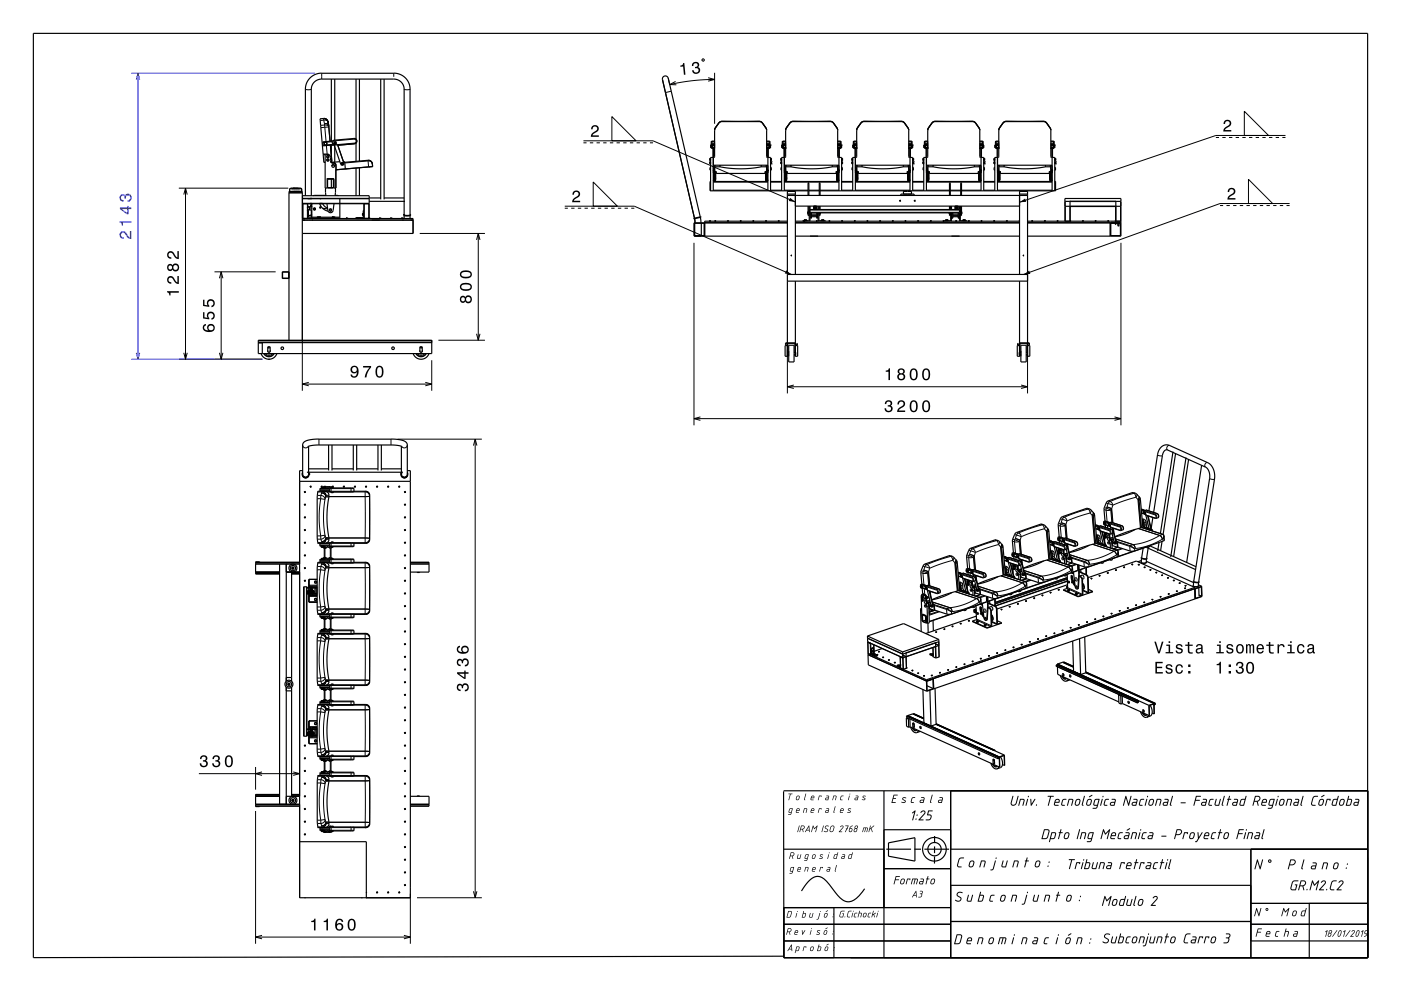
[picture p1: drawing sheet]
<svg xmlns="http://www.w3.org/2000/svg" width="420mm" height="297mm" viewBox="0 0 420 297" stroke-linecap="round" stroke-linejoin="round" font-family="sans-serif">
<g fill="none" stroke="#000" stroke-width=".35">
<path d="M96.4 21.9l-1.5 .3-1.6 .8-1.1 1.4-.6 1.6v32.7M96.4 22h21.6M97.1 35.5a1.75 1.75 0 0 1 1.4 2M99.3 23.7v18.6M100.4 23.7v18.3M106.7 23.7v18M107.8 23.7v24.6M114.1 23.7v36.1M115.2 23.7v36.1M118 21.9l1.7 .3 1.6 1 1.1 1.3 .5 1.7v38.2l-.9 .2M214.2 39h.1M214.2 39.1l.2-.6 1.1-1.6 .9-.5 11.4 .1 .7 .4 1.2 1.6 .1 .6"/>
<path d="M214.2 39v8l-.2 .2h-1v10M214.7 37.9l-.5 1.1M214.7 37.9l.9-1.2 .6-.3h11.1a2.32 2.32 0 0 1 2 1.5M214.7 37.9h.1M229.3 37.9h.1M229.3 37.9l.5 1.1M229.8 39h.1M229.8 39v8l.2 .2h1v10M235.5 39h.1M235.5 39.1l.2-.6 1.2-1.7 .8-.4 11.4 .1 .7 .4 1.2 1.6 .1 .6M235.5 39v8l-.2 .2h-1v10M236 37.9l-.5 1.1"/>
<path d="M236 37.9l.9-1.2 .6-.3h11.1a2.32 2.32 0 0 1 2 1.5M236 37.9h.1M250.6 37.9h.1M250.6 37.9l.5 1.1M251.1 39h.1M251.1 39v8l.2 .2h1v10M256.8 39h.1M256.8 39.1l.2-.6 1.1-1.6 .9-.5 11.4 .1 .7 .4 1.2 1.6 .1 .6M256.8 39v8l-.2 .2h-1v10M271.9 37.9l-.3-.4a1.68 1.68 0 0 0-1.7-1.1h-11.1l-.7 .5-1.1 1.4-.2 .7M271.9 37.9h.1M271.9 37.9l.5 1.1"/>
<path d="M272.4 39h.1M272.4 39v8l.2 .2h1v10M278.1 39h.1M278.1 39.1l.2-.6 1.1-1.6 .9-.5 11.4 .1 .7 .4 1.2 1.6 .1 .6M278.1 39v8l-.2 .2h-1v10M278.6 37.9l-.5 1.1M278.6 37.9l.9-1.2 .6-.3h11.1a2.32 2.32 0 0 1 2 1.5M278.6 37.9h.1M293.2 37.9h.1M293.2 37.9l.5 1.1M293.7 39h.1M293.7 39v8l.2 .2h1v10"/>
<path d="M299.4 39h.1M299.4 39.1l.2-.7 1.1-1.5 .9-.5 11.4 .1 .7 .4 1.2 1.6 .1 .6M299.4 39v8l-.2 .2h-1v10M299.9 37.9l-.5 1.1M299.9 37.9l.9-1.2 .6-.3h11.1a2.32 2.32 0 0 1 2 1.5M299.9 37.9h.1M314.5 37.9h.1M314.5 37.9l.5 1.1M315 39h.1M315 39v8l.2 .2h1v10M86.6 57.8h4M86.8 56.6l.4-.2h2.8l.4 .2"/>
<path d="M86.8 56.6h3.6M86.8 56.6v.8M90.4 56.6v.8M90.7 59.5h20M93.3 58.7v-32l.2-.9 .4-.9 1-.8 1.4-.4 22.5 .1 1.6 .9 .5 .9 .2 .9 .1 37.9M96.9 46.4l1.9 .1 .2 .4 .1 1.3a1.26 1.26 0 0 0 1.3 .9l.3 .7v6.6M96.9 46.4l.2 2.3 .4-.1-.4 .1M97.1 48.7h.1M97.4 42.6h.4l.3 .4-.3 .5h-.4l-.3-.5zM97.5 46.4v10h.6v-2.8h2v2.8h.6l.1-5.5M97.6 56.4l.1 2.3M97.7 58.6l-3.8 .1"/>
<path d="M98.1 56.2l.2 .2h1.6l.2-.2M98.1 46.6h.4l.1 .4-.1 .3h-.4l-.2-.3zM98.1 47.6h.4l.1 .4-.1 .3h-.4l-.2-.3zM98.2 53.8h1.7v2.4h-1.7zM98.3 53.6l-.2 .2M99 42.3l-.6-5.1a1.48 1.48 0 0 0-1.4-1.7l-1.1 .1 1 10.8M99 43.5l.5 5h-.3l.3 .2M99.3 43.5v3.3M99.3 48.5v.2M99.3 53.7v2.5M99.5 49.8l.3-.4 .5 .4M99.5 48.7a1.09 1.09 0 0 1 1.2 .9"/>
<path d="M99.7 42.3l-3 .2 .2 1.2 3.8-.3M99.9 53.6l.2 .2M100.2 43.4l1.9 5.8 .6 .3 .4-.5-1.8-5.5M100.3 42.5h.3l.2 .3-.1 .3h-.4l-.2-.3zM100.3 42.7l.3 .1-.3 .1zM100.3 42.8h.3zM100.4 43.4v5.2M100.5 58.6l1 .1M100.6 56.4l-.2 2.3M100.8 50.9h-.1M101.3 43.5h.1M101.3 43.3l-.1 .2"/>
<path d="M101.9 59.5v6M101.9 48.5l-2.4 .2M102.4 49l.1-.1 .3 .1M102.4 49l.1 .2M102.4 49h.1M102.5 49.2h.1M102.5 49.2h.2M102.6 49h.1M102.7 49.2h.1M102.8 49h.1M102.8 49l-.1 .2M102.9 48.4l.5 .5 .1 1.7"/>
<path d="M102.9 48.4l.4 .3 7-.7a1.19 1.19 0 0 1 1.3 1.1l.1 .8-10.9 1M106.1 41.5l-6 .5a.6 .6 0 0 0-.5 .6 .6 .6 0 0 0 .4 .6l1.2 .3M106.1 41.5a.8 .8 0 0 1 .9 .7 .8 .8 0 0 1-.8 .9M106.1 41.5a.8 .8 0 0 1 .9 .7 .8 .8 0 0 1-.7 .9l-5.1 .4M106.7 42.9v5.5M106.7 50.4v8.3M107.8 50.3v8.4M110.4 48a1.2 1.2 0 0 1 1.2 1.1M110.7 59.3h3.4M115.2 59.3h6M212.8 47.8v.3M212.8 47.5v.3"/>
<path d="M212.8 48.8v.3M212.8 48.5v.3M212.8 47.8h.2M212.8 48.8h.2M213 47.5h-.2v.6h.2M213 47.5h.1M213 54.4h-.2v2.8h29.4M213 48.5h-.2v.6h.2M213 50.2h-.2v.8h.2M213.1 43.5h.3M213.1 43.5v.8M213.1 43.9v.4"/>
<path d="M213.1 43.5v.4M213.1 43.9h.3M213.2 43.3h.1M213.3 44.3l.1 .1M213.4 43.5v.8M213.4 44.4l.2 .2 .6-.2M213.4 43.6l.2-.2 .6 .2M213.4 44.3h-.3M213.5 44.2h.6M213.5 43.6h.6M213.5 43.5h.6v1l-.6-.1zM213.7 44.2l.2 .2v-.2"/>
<path d="M213.7 43.4v.2M213.7 44.2v.2M213.7 44.6v2.6M213.8 53.9h.4v.2h-.4M213.8 47.6h.1M213.8 48h.1M213.8 48.6h.1M213.8 49h.1M213.8 50.2h.1M213.8 51h.1M213.8 54.4h16.4M213.8 49.5h16.4"/>
<path d="M213.8 47.2v10M213.8 51.2h.1M213.8 50.8h.4M213.8 49.7h.4M213.9 54.1h.1M213.9 54l.2 .2M213.9 43.4v.2M213.9 44.2v.2M213.9 44.6v2.6M213.9 53.9h.1M214 51.1h.1M213.9 51.2h.1"/>
<path d="M213.9 51l.1 .1M214 51.2v.4v-.4M214 51.5l.3-.1 .1 .3M214 51.1v-.2v.2M214 53.1l.2 .1M214 54.1h.1M214 52.1l.3 .2M214 51.8l.3 .2M214 51.9l.3 .2M214 52.2l.3 .2M214 52.4v.2M214 52.5l.3 .3"/>
<path d="M214 52.7l.2 .2M214 52.8l.2 .3M214 53v.1M214 53.2l.1 .2M214 53.3l.3 .2M214 53.5l.3 .2M214 53.8v.1M214 52.1h.1M214 53.6v.1M214 51h.1M214 52.3l.2 .1M214 52.9l.2 .1"/>
<path d="M214 52.1l.3 .1 .2-.2-.2 .3M214 51.8h.3M214 51.2l.2 .1M214 53.1h.1M214 52.3h.1M214 52.4l.1 .1M214 52.6h.3M214 52.6l.2 .1M214 53.2l.1 .1M214 53.3l.2 .2M214 53.5l.2 .1M214 53.7h.1"/>
<path d="M214 52.9h.1M214 43.4v.2M214.1 53.4h.2M214.1 52.5l.1 .1M214.1 53.3h.1M214.1 54.1v.1M214.1 54.1l.4-.2-.4 .3M214.1 53.2h.2M214.1 53.3h.2M214.1 53.4h-.1M214.1 53.5h.2M214.1 53.5h.1"/>
<path d="M214.1 52.7h.1M214.2 51.3h.1M214.2 44.4h.1M214.2 51.3l.1 .1M214.2 43.2l-.8-.1v1.3M214.2 42.3l-1 .1v1.1M214.2 49.5v2.3h-.4M214.2 51h-.2M214.2 52l-.1 .1M214.2 52.2h-.1M214.2 52.4h-.1M214.2 52.5h-.1"/>
<path d="M214.2 53.6h-.1M214.2 53.8h-.1M214.2 52l.1 .1M214.2 52.2h.1M214.2 52.4h.1M214.2 52.5h.1M214.2 53.6h.1M214.2 53.8h.1M214.2 51.4h-.2M214.2 51.6l-.1 .1M214.2 51.5l-.2 .3M214.2 51.6l.3 .1"/>
<path d="M214.2 51.5l.3 .2-.2 .3M214.2 51.7l-.1 .1M214.2 51.7h-.2M214.2 51.7h.2M214.2 51.9h-.1M214.2 52.7h-.1M214.2 52.8h-.1M214.2 52.8h-.2M214.2 52.8h.2M214.2 53h-.1M214.2 52.9l-.2 .1M214.2 52.9l.3 .2-.1 .2"/>
<path d="M214.2 53.1h-.2M214.2 53.1l.3 .2-.2 .2M214.2 53.2l-.2 .1M214.2 53.2l.2 .1M214.2 51.4h.1M214.2 51.7l.1 .1M214.2 51.9h.1M214.2 52.7h.1M214.2 52.8h.1M214.2 53h.1M214.3 51.8l-.3 .1M214.3 51.8l.1 .1"/>
<path d="M214.3 52h-.3M214.3 52.5h-.3M214.3 52.5h.1M214.3 52.6l-.3 .2 .2 .1M214.3 53.4h-.2M214.3 53.4h.1M214.3 53.6h-.3M214.3 53.6h.1M214.3 52.6l.1 .1M214.3 52.2h-.3M214.3 52.3h-.3M214.3 53.7h-.3"/>
<path d="M214.3 52.7h.1M214.3 51.4l.4 .1v.5h14.6l.1-.5 .3-.1M214.4 51.4l.1 .3M214.4 53.4v.4l-.4-.1M214.4 51.9h.1M214.4 52.6h.1M214.4 52.7l.1 .1M214.4 52.9h.1M214.5 53.1h.1M214.5 53.2h.1M214.5 53.4h.1M214.5 53.5h.1"/>
<path d="M214.4 53.3h-.2M214.4 52.5l.1-.2v.2M214.4 52.5l-.2 .1M214.4 51.7h-.3M214.4 53.3l-.1 .1M214.5 52.7l-.3 .2M214.5 52.8l-.3 .2M214.5 53.3v.3l-.2 .1M214.5 52.5v.1M214.5 52.5l-.2 .1M214.5 52.2l-.2 .1M214.5 52.4v.1"/>
<path d="M214.5 53h.1M214.5 53.8h.1M214.5 51.7l-.2 .1M214.5 51.7l-.3 .2-.2-.1M214.5 51.9l-.2 .2-.3-.2M214.5 51.8h.1M214.5 51.9l-.2 .1M214.5 52.2l-.3 .2M214.5 52.1l-.2 .1M214.5 52.5l-.3 .2M214.5 53l-.3 .2M214.5 53.1l-.1 .2"/>
<path d="M214.5 53.3l-.3 .2M214.5 53.4l-.3 .2M214.5 53.6l-.2 .2-.3-.1M214.5 53.8l-.3 .2-.2-.2M214.5 53.7h-.2M214.5 53.8v.1M214.5 52.2h.1M214.5 51.8l-.2 .3M214.5 52.5l-.2 .3M214.5 52.6l-.3 .3M214.5 52.8l-.3 .3M214.5 52.1v.1"/>
<path d="M214.5 52.9v.1M214.5 53.7v.1M214.5 51.9h.2M214.5 52.2l-.2 .2M214.5 53.8l-.2 .2-.3-.1M228.2 50l-5.6 .6-3.6-.1-3.2-.5h-1.4l-.2 .2M228.2 50h1.5l.1 .2M228.2 50h.1M229.5 51.9h-.2M229.5 51.9h.1M229.5 51.7l.3 .3M229.5 51.8l.3 .3"/>
<path d="M229.5 52l.3 .3M229.5 52.1l.3 .3M229.5 52.3l.1 .2M229.5 53.1l.1 .2M229.5 53.2l.3 .3M229.5 53.4l.3 .3M229.5 53.5l.3 .4M229.5 53.7l.2 .3 .4-.1M229.5 53.9l.5 .3M229.6 51.7l.2 .1M229.6 52.2l.2 .2M229.6 53l.2 .2"/>
<path d="M229.6 53.8l.2 .2 .2-.2M229.6 51.7l.2 .2 .2-.1M229.6 51.9l.2 .2 .2-.2M229.6 51.8h.1M229.6 52l.2 .2 .2-.1M229.6 51.9v.1M229.6 52.1h.1M229.6 52.3l.2 .3M229.6 52.2v.1M229.6 52.4l.2 .4M229.6 52.5l.2 .2M229.6 53.1v.2"/>
<path d="M229.6 53.3l.2 .2M229.6 53.4l.2 .2M229.6 53.6l.2 .2 .2-.1M229.6 53.7h.1M229.6 53.9l.4 .2M229.6 53.8v.1M229.6 52.2h.1M229.6 53h.1M229.6 53.8h.1M229.6 52.5l.2 .1M229.6 52.7l.2 .2M229.6 52.8l.2 .2"/>
<path d="M229.6 53.3l.2 .1M229.6 52.5v.1M229.6 53.3h.1M229.6 53.5h.1M229.6 51.7h.4M229.6 53.3h.2M229.6 51.9h.1M229.7 52.6l-.2 .2 .3 .1M229.7 52.7l-.2 .2 .3 .2M229.7 52.9l-.2 .2 .3 .1M229.7 53l-.1 .1M229.7 53.2h-.1"/>
<path d="M229.7 53.3l-.1 .1M229.7 53.5h-.1M229.7 53.4h.1M229.7 51.4l-.1 .3M229.7 53.2h.3M229.7 53.3h.3M229.7 52.7h.1M229.8 51.4h.1M229.8 51.8l.2 .1M229.8 51.8l-.1 .1M229.8 52h.2M229.8 52h-.1"/>
<path d="M229.8 52.2h.2M229.8 52.2h-.1M229.8 52.3h.2M229.8 52.3h-.1M229.8 52.5h.2M229.8 52.5h-.1M229.8 52.6l.2 .2-.2 .1M229.8 53.4h.2M229.8 53.4h-.1M229.8 53.6h.2M229.8 53.6h-.1M229.8 53.7h.2"/>
<path d="M229.8 53.7h-.1M229.8 52.6l-.1 .1M229.8 51.4h.2M229.8 51.6l.2 .1M229.8 51.5l.2 .3M229.8 51.6l-.2 .1M229.8 51.5l-.2 .1M229.8 51.7l.2 .1M229.8 51.7h.2M229.8 51.7h-.1M229.8 52.8h.2M229.8 52.8h-.1"/>
<path d="M229.8 53h.2M229.8 52.9l.2 .1M229.8 52.9l-.2 .1M229.8 53.1h.2M229.8 53.1l-.2 .1M229.8 53.2l.2 .1M229.8 53.2l-.1 .1M229.8 51.7l-.1 .1M229.8 53h-.1M229.8 51.9h.2M229.8 52l.2 .1M229.8 52.7h.1"/>
<path d="M229.8 53.9v.2h.4M229.8 53.9h.4M229.8 51.9h-.1M229.8 52l-.1 .1M229.8 52.7h-.1M229.8 52.4h.2M229.8 53.8h.2M229.8 52.4h-.1M229.8 53.8h-.1M229.8 51.3l-.1 .1M229.8 43.6l.2-.2 .6 .2M229.8 44.4l.2 .2 .6-.2"/>
<path d="M229.8 43.2l.8-.1v1.3M229.8 42.3l.9 .1 .1 1.1M229.8 49.5v2.3h.4M229.8 51h.2M229.8 50.8h.4M229.8 49.7h.4M229.8 51.3h.1M229.9 44.2h.6M229.9 43.6h.6M229.9 52.7h.1M229.9 43.5h.6v1l-.6-.1zM229.9 53.5h-.2"/>
<path d="M229.9 53.5h.1M230 53.4h.1M230 54.2h.1M230 54.1v.1M230 53.3h-.2M230 52.5l-.2 .1M230 53.4h-.2M230 43.4v.2M230 52.3h.1M230 52.4v.1M230 52.6h-.2M230 52.6l-.2 .1"/>
<path d="M230 53.2v.1M230 53.3l-.2 .2M230 53.5l-.2 .1M230 53.7h.1M230 52.1h.1M230 52.9h.1M230 53.1h.1M230 51h.1M230 51.2h.1M230 51.8h-.2M230 51.2l-.2 .1M230 52.9l-.2 .1"/>
<path d="M230 51.1h.1M230 51.1l.1-.2v.2M230 52.3l-.2 .1M230 53.1l-.2 .1M230.1 51.8l-.3 .2M230.1 51.9l-.3 .2M230.1 52.2l-.3 .2M230.1 52.4l-.1 .2M230.1 52.5l-.3 .3M230.1 52.7l-.3 .2M230.1 52.8l-.3 .3M230.1 53v.1"/>
<path d="M230.1 53.2l-.1 .2M230.1 53.3l-.3 .2M230.1 53.5l-.3 .2M230.1 53.8v.1M230.1 52.1h.1M230.1 53.6v.1M230.1 52.1l-.3 .2M230.1 54.1h-.1M230.1 53.7l-.3 .2M230.1 53.1l-.3 .1M230.1 51.1h.1M230.1 51.5l-.4-.1-.1 .3"/>
<path d="M230.1 51.2v.4l-.1-.4M230.1 51v.1M230.1 51h.1M230.1 51.2h.1M230.1 44.2l.2 .2v-.2M230.1 53.9h.1M230.1 43.4v.2M230.1 44.2v.2M230.1 44.6v2.6M230.1 54.1l-.1 .1M230.2 47.2v10M230.3 43.4v.2"/>
<path d="M230.3 44.6v2.6M230.6 43.5h.4v.8h-.4M230.6 43.5v.8M230.6 43.9h.3M230.8 44.3l-.2 .1M230.8 43.3h.1M230.9 43.9v.4M230.9 43.5v.4M231 48.1h.3v-.6h-.3v.6M231 47.5h.1M231 48.5h.3v.6h-.3M231 50.2h.2v.8h-.2"/>
<path d="M231 54.4h3.3M231 48.5v.6M231 47.8h.2M231 48.8h.2M231.2 47.8v.3M231.2 47.5v.3M231.2 48.8v.3M231.2 48.5v.3M234.1 47.5v.6M234.1 48.1h.1M234.1 47.5h.2M234.1 47.5h.1"/>
<path d="M234.1 47.8v.3M234.1 47.5v.3M234.1 48.8v.3M234.1 48.5v.3M234.1 47.8h.2M234.1 48.8h.2M234.3 47.5h.1M234.3 48.1h-.2M234.3 48.5h-.2v.6h.2M234.3 50.2h-.2v.8h.2M234.4 43.9v.4M234.4 43.5v.4"/>
<path d="M234.4 43.9h.3M234.5 43.3h.1M234.6 44.3l.1 .1M234.7 44.4l.2 .2 .6-.2M234.7 43.6l.2-.2 .6 .2M234.7 43.5h-.3v.8h.3M234.8 44.2h.6M234.8 43.6h.6M234.9 43.4h.4M234.9 43.4v1.1l.5-.1-.1-1M235 44.2v.2l.2-.2M235 43.4v.2"/>
<path d="M235 44.6v2.6M235.1 53.9h.4M235.1 47.6h.1M235.1 48h.1M235.1 48.6h.1M235.1 49h.1M235.1 50.2h.1M235.1 51h.1M235.1 54.4h16.4M235.1 47.2v10M235.1 49.5h16.4M235.1 47.2v4.6h.4"/>
<path d="M235.1 51.2h.1M235.1 50.8h.4M235.1 49.7h.4M235.2 54.1l.2 .1M235.2 43.4v.2M235.2 44.6v2.6M235.2 53.9h.1M235.3 51.1h.1M235.2 51.2h.1M235.2 51l.1 .1M235.3 51.2v.4v-.4M235.3 51.5l.3-.1 .1 .3"/>
<path d="M235.3 51.1v-.2v.2M235.3 53.1l.2 .1M235.3 53.7l.3 .2M235.3 54.1h.1M235.3 52.1l.3 .2M235.3 51.8l.3 .2M235.3 51.9l.3 .2M235.3 52.2l.3 .2M235.3 52.4v.2M235.3 52.5l.2 .3M235.3 52.7l.2 .2M235.3 52.8l.2 .3"/>
<path d="M235.3 53v.1M235.3 53.2l.1 .2M235.3 53.3l.3 .2M235.3 53.5l.3 .2M235.3 53.8v.1M235.3 52.1h.1M235.3 53.6v.1M235.3 51h.1M235.3 52.3l.2 .1M235.3 52.9l.2 .1M235.3 51.8h.2M235.3 51.2l.2 .1"/>
<path d="M235.3 53.1h.1M235.3 52.3h.1M235.3 52.4l.1 .1M235.3 52.6h.3M235.3 52.6l.2 .1M235.3 53.2l.1 .1M235.3 53.3l.2 .2M235.3 53.5l.2 .1M235.3 53.7h.1M235.3 52.9h.1M235.3 43.4v.2M235.4 53.4h.2"/>
<path d="M235.4 52.5l.1 .1M235.4 53.3h.1M235.4 54.1v.1M235.4 53.2h.2M235.4 53.3h.2M235.4 53.4h-.1M235.4 53.5h.2M235.4 53.5h.1M235.5 51.3h.1M235.5 51.3l.1 .1M235.5 43.2l-.8-.1v1.3M235.5 42.3l-1 .1v1.1"/>
<path d="M235.5 49.5v2.3M235.5 53.9v.2h-.4M235.5 51h-.2M235.5 52.2h-.1M235.5 52.4h-.1M235.5 53.8h-.1M235.5 52.2h.1M235.5 52.4h.1M235.5 53.8h.1M235.5 51.9h-.1M235.5 52l-.1 .1M235.5 52.5h-.1"/>
<path d="M235.5 52.7h-.1M235.5 53.6h-.1M235.5 51.9h.1M235.5 52l.1 .1M235.5 52.5h.1M235.5 52.7h.1M235.5 53.6h.1M235.5 51.4h-.2M235.5 51.6l-.1 .1M235.5 51.5l-.2 .3M235.5 51.6l.3 .1M235.5 51.5l.3 .1"/>
<path d="M235.5 51.7l-.1 .1M235.5 51.7h-.2M235.5 51.7h.2M235.5 52.8h-.1M235.5 52.8h-.2M235.5 52.8l.3 .2-.3 .2M235.5 53h-.1M235.5 52.9l-.2 .1M235.5 52.9l.2 .1M235.5 53.1h-.2M235.5 53.1h.2M235.5 53.2l-.2 .1"/>
<path d="M235.5 53.2l.2 .1M235.5 51.4h.1M235.5 51.7l.1 .1M235.5 52.8h.1M235.5 53h.1M235.6 51.8l-.3 .1M235.6 51.8l.1 .1M235.6 52h-.3M235.6 52h.1M235.6 52.5h-.3M235.6 52.5l.2 .2-.3 .2M235.6 52.6l-.3 .2 .2 .1"/>
<path d="M235.6 52.6l.2 .3-.3 .2M235.6 53.4h-.2M235.6 53.4h.1M235.6 53.6h-.3M235.6 53.6h.1M235.6 52.2h-.3M235.6 52.2h.1M235.6 52.3h-.3M235.6 52.3h.1M235.6 53.7h-.3M235.6 53.7h.1M235.6 52.7h.1"/>
<path d="M235.6 51.4l.4 .1v.5h14.6l.1-.5 .3-.1M235.7 51.4l.1 .3M235.7 51.9h.1M235.7 53.4h.1M235.7 51.8h.1M235.7 51.9l.1 .1M235.7 52.1h.1M235.7 52.2l.1 .1M235.7 52.4l.1 .2-.3 .2M235.7 53l.1 .1M235.7 53.2h.1M235.7 53.3l.1 .1"/>
<path d="M235.7 53.5h.1M235.7 53.7h.1M235.7 53.8l.1 .1M235.7 53.3h-.2M235.7 51.7h-.3M235.7 53.3l-.1 .1M235.7 52.2h.1M235.7 52.4h.1M235.7 52.5l.1 .1M235.7 52.7h.1M235.7 52.8l.1 .1M235.7 53h.1"/>
<path d="M235.7 53.3h.1M235.7 53.6l.1 .1M235.7 53.8h.1M235.8 52.5l-.2 .1M235.8 51.7l-.3 .2-.2-.1M235.8 51.9l-.2 .2-.3-.2M235.8 52l-.2 .2-.3-.1M235.8 52.3l-.3 .3M235.8 52.5l-.3 .2M235.8 52.7l-.3 .2M235.8 52.8l-.3 .2M235.8 53.2l-.1 .1"/>
<path d="M235.8 53.3l-.3 .2M235.8 53.5l-.3 .1M235.8 53.6l-.2 .2-.3-.1M235.8 53.9l-.4 .2M235.8 52.2h.1M235.8 53h.1M235.8 53.8h.1M235.8 51.7l-.3 .1M235.8 52.2l-.3 .2M235.8 53l-.3 .2M235.8 53.8l-.3 .2-.2-.2M235.8 51.7l-.2 .3"/>
<path d="M235.8 51.8l-.2 .3M235.8 52l-.2 .3M235.8 52.1l-.2 .3M235.8 52.3v.2M235.8 53.1l-.1 .2M235.8 53.2l-.2 .3M235.8 53.4l-.2 .3M235.8 53.5l-.2 .4M235.8 53.7l-.1 .3-.4-.1M235.8 53.9l-.4 .3M235.8 51.9h.1M235.9 51.9h.1"/>
<path d="M236 57.4v24.9M236 58.6h72M236 57.4h2.4M236 58.2h2.4M236.4 57.2l-.4 .2M237.1 50h-1.4l-.2 .2M237.1 50h.1M237.1 50l5.9 .6 3.2-.1 3.3-.5h1.4l.2 .2M238 57.2l.4 .2M238.4 57.4v24.9M242.2 58.6v-3.8h.3v3.8M242.2 58.5h.3"/>
<path d="M242.2 55h.3M242.5 57.2h3.1M245.6 58.5h.2M245.6 55h.2M245.6 58.6v-3.8h.2v3.8M245.8 57.2h38.8M250.8 53l.3 .2M250.8 53.8l.2 .2 .4-.1M250.8 51.9h-.2M250.8 52.2l.3 .2M250.8 51.8l.3 .3M250.8 52.5l.3 .3"/>
<path d="M250.8 52.6l.3 .3M250.8 52.8l.3 .3M250.8 52.1v.1M250.8 52.9v.1M250.8 53.7v.1M250.9 51.7l.2 .1M250.9 52.2l.2 .2M250.9 53l.2 .2M250.9 51.7l.2 .2 .2-.1M250.9 51.9l.4 .1-.2-.1M250.9 51.8h.1M250.9 51.9l.2 .1"/>
<path d="M250.9 52.1l.2 .1M250.9 52.2l.2 .1M250.9 52.5l.2 .2M250.9 52.4v.1M250.9 53.1v.2M250.9 53.3l.2 .2M250.9 53.4l.2 .2M250.9 53.6l.2 .2 .2-.1M250.9 53.7h.2M250.9 53.8v.1M250.9 52.2h.1M250.9 53h.1"/>
<path d="M250.9 53.8h.1M250.9 52.5l.2 .1M250.9 52.7l.2 .2M250.9 52.8l.2 .2M250.9 53.3l.2 .1M250.9 53.3l-.1 .2 .3 .2M250.9 52.5v.1M250.9 51.7h.4M250.9 52.5l-.1-.2 .1 .2M250.9 53.1h.1M250.9 53.2h.1M250.9 53.4h.1"/>
<path d="M250.9 53.5h.1M250.9 53.3h.2M250.9 51.9h.1M251 52.6h-.1M251 52.7l-.1 .1M251 52.9h-.1M251 53.4l-.2 .3 .3 .2M251 51.4l-.1 .3M251 53.3h.3M251 52.7h.1M251.1 51.4h.1M251.1 52.2h.2"/>
<path d="M251.1 52.3h.2M251.1 53.7h.2M251.1 51.8l.2 .1M251.1 51.8l-.1 .1M251.1 52h.2M251.1 52.5h.2M251.1 52.5h-.1M251.1 52.6l.2 .1M251.1 53.4h.2M251.1 53.4h-.1M251.1 53.6h.2M251.1 53.6h-.1"/>
<path d="M251.1 52.6l-.1 .1M251.1 51.4h.2M251.1 51.6l.2 .1M251.1 51.5l.2 .3M251.1 51.6l-.2 .1M251.1 51.5l-.3 .3 .3 .2M251.1 51.7l.2 .1M251.1 51.7h.2M251.1 51.7h-.1M251.1 52.8h.2h-.2M251.1 52.8h-.1M251.1 52.9l.2 .1h-.2"/>
<path d="M251.1 52.9l-.3 .2 .1 .2M251.1 53.1h.2l-.3 .1M251.1 53.1l-.3 .2 .3 .2M251.1 53.2l.2 .1M251.1 53.2l-.1 .1M251.1 51.7l-.1 .1M251.1 53h-.1M251.1 52l.2 .1M251.1 52.2l.2 .1M251.1 52.4l.2 .1M251.1 52.7h.2M251.1 53.8l.2 .1-.4-.1"/>
<path d="M251.1 53.9h.4M251.1 53.9v.2h.4M251.1 51.9h-.1M251.1 52l-.1 .1M251.1 52.2h-.1M251.1 52.4h-.1M251.1 52.7h-.1M251.1 53.8h-.1M251.1 51.3l-.1 .1M251.1 43.6l.2-.2 .6 .2M251.1 44.4l.2 .2 .6-.2M251.1 43.2l.8-.1v1.3"/>
<path d="M251.1 42.3l.9 .1 .1 1.1M251.1 51h.2M251.1 49.5v2.3h.4M251.1 50.8h.4M251.1 49.7h.4M251.1 44.4h.1M251.1 51.3h.1M251.2 44.2h.6M251.2 43.6h.6M251.2 43.5h.6v1l-.6-.1zM251.2 53.5h-.2M251.3 53.4h.1"/>
<path d="M251.3 54.1v.1M251.3 54.1l-.5-.2 .5 .3M251.3 53.3h-.2M251.3 52.5l-.2 .1M251.3 53.4h-.2M251.3 43.4v.2M251.3 52.6h-.2M251.3 52.6l-.2 .1M251.3 52.7l-.2 .2M251.3 53l-.2 .2M251.3 53.2v.1M251.3 53.3l-.2 .2"/>
<path d="M251.3 53.5l-.2 .1M251.3 53.7h.1M251.3 52.1h.1M251.3 52.9h.1M251.3 51v.1M251.3 51h.1M251.3 51.8h-.2M251.3 52.1l-.2 .1-.3-.2 .3 .3M251.3 52.9l-.2 .1M251.3 51.5h.1M251.4 51.6h.1M251.3 51.1h.1"/>
<path d="M251.3 51.5l-.3-.1-.1 .3M251.3 52.3l-.2 .1M251.3 50.9l.1 .2M251.3 50.9h.1M251.4 51.8l-.3 .2M251.4 51.9l-.3 .2M251.4 52.2v.1M251.4 52.4l-.1 .2M251.4 52.5l-.3 .3M251.4 52.7l-.3 .2M251.4 52.8l-.3 .3M251.4 53v.1"/>
<path d="M251.4 53.2l-.1 .2M251.4 53.3l-.3 .2M251.4 53.5l-.3 .2M251.4 53.8v.1M251.4 52.1h.1M251.4 53.6v.1M251.4 52.1l-.3 .2M251.4 54.1h-.1M251.4 53.7l-.3 .2M251.4 54.1h.1M251.4 52.3l-.3 .1M251.4 53.1l-.3 .1"/>
<path d="M251.4 51.1h.1M251.4 51.2v.4M251.4 51.2l-.3 .1M251.4 51v.1M251.4 51h.1M251.4 51.2h.1M251.4 44.2l.2 .2v-.2M251.4 53.9h.1M251.4 54l-.1 .2M251.4 43.4v.2M251.4 44.2v.2M251.4 44.6v2.6"/>
<path d="M251.5 54.1h-.1M251.5 47.2v10M251.6 43.4v.2M251.6 44.2v.2M251.6 44.6v2.6M251.9 44.3h.4M252 43.9h.2M252 43.5v.8M252.1 44.3l-.2 .1M252.1 43.3h.1M252.2 43.9v.4M252.2 43.5v.4"/>
<path d="M252.3 43.5h-.4M252.3 43.5v.8M252.3 48.1h.3M252.3 47.5h.1M252.3 49.1h.3M252.3 50.2h.2v.8h-.2M252.3 54.4h3.3M252.3 47.8h.2M252.3 48.8h.2M252.3 48.5v.6M252.5 47.8v.3M252.5 47.5v.3"/>
<path d="M252.5 48.8v.3M252.5 48.5v.3M252.6 47.5h-.3v.6M252.6 47.5h.1M252.6 48.5h-.3M252.6 47.5v.6M252.6 48.5v.6M252.6 48.1h.1M255.4 47.5h.2M255.4 48.5h.2M255.4 47.5v.6M255.4 48.5v.6"/>
<path d="M255.4 47.8v.3M255.4 47.5v.3M255.4 48.8v.3M255.4 48.5v.3M255.4 47.8h.2M255.4 48.8h.2M255.6 47.5h.1M255.6 48.1h-.2M255.6 49.1h-.2M255.6 50.2h-.2v.8h.2M255.7 43.9v.4M255.7 43.5v.4"/>
<path d="M255.7 43.9h.3M255.8 43.3h.1M255.9 44.3l.1 .1M256 44.4l.2 .2 .6-.2M256 43.6l.2-.2 .6 .2M256 44.4h.1M256 43.5h-.3v.8h.3M256.1 44.2h.6M256.1 43.6h.6M256.2 43.4h.4M256.2 43.4v1.1l.5-.1-.1-1M256.3 44.2l.2 .2v-.2"/>
<path d="M256.3 43.4v.2M256.3 44.6v2.6M256.4 53.9h.4M256.4 47.6h.1M256.4 48h.1M256.4 48.6h.1M256.4 49h.1M256.4 50.2h.1M256.4 51h.1M256.4 54.4h16.4M256.4 47.2v10M256.4 49.5h16.4"/>
<path d="M256.4 47.2v4.6h.4M256.4 51.2h.1M256.4 50.8h.4M256.4 49.7h.4M256.5 43.4v.2M256.5 44.6v2.6M256.5 53.9h.1M256.6 51.1h.1M256.5 51.2h.1M256.5 51l.1 .1M256.6 51.2v.4v-.4M256.6 51.5l.3-.1 .1 .3"/>
<path d="M256.6 51.8l.3 .2M256.6 52.1l.3 .2M256.6 52.5l.3 .3M256.6 52.7l.3 .2M256.6 53.6l.3 .3M256.6 50.9v.2M256.6 50.9h.1M256.6 51h.1M256.6 52.3l.3 .1M256.6 52.3l.2 .1M256.6 53.1l.3 .1M256.6 52.9l.3 .1"/>
<path d="M256.6 51.8h.3M256.6 51.2l.2 .1M256.6 53.1h.1M256.6 52.6h.3M256.6 52.6l.2 .1M256.6 53.2l.1 .1M256.6 53.3l.2 .2M256.6 53.5l.2 .1M256.6 53.7h.1M256.6 52.1h.1M256.6 52.9h.1M256.6 43.4v.2"/>
<path d="M256.7 53.4h.2M256.7 52.5l-.1-.1v.2M256.7 52.5l.1 .1M256.7 53.3h.1M256.7 54.1l-.2-.1 .2 .2M256.7 54.1v.1M256.7 53.2h.2M256.7 53.3h.2M256.7 54.2h.1M256.7 53.4l-.1 .2 .3 .1M256.7 53.5h.2M256.7 53.5h.1"/>
<path d="M256.8 51.3h.1M256.8 51.3l.5 .1v.6h14.6l.1-.5 .3-.1M256.8 43.2l-.8-.1v1.3M256.8 42.3l-1 .1v1.1M256.8 51h-.2M256.8 53.9v.2h-.4M256.8 49.5v2.3M256.8 52.2h-.1M256.8 52.4h-.1M256.8 53.8h-.1M256.8 52.2h.1M256.8 52.4h.1"/>
<path d="M256.8 53.8h.1M256.8 51.9h-.1M256.8 52l-.1 .1M256.8 52.5h-.1M256.8 52.7h-.1M256.8 53.6h-.1M256.8 51.9h.1M256.8 52l.1 .1M256.8 52.5h.1M256.8 52.7h.1M256.8 53.6h.1M256.9 51.4h-.3"/>
<path d="M256.9 51.6l-.3 .1h.4M256.9 51.5l-.3 .3M256.9 51.5l.2 .2zM256.9 51.7l-.2 .1M256.9 51.7h-.3M256.9 51.7h.1M256.9 51.8l-.3 .1M256.9 51.8l.1 .1M256.9 52.6l-.3 .1M256.9 52.6l.2 .2M256.9 52.8h-.2M256.9 52.8l-.3 .1 .3 .2"/>
<path d="M256.9 52.8l.2 .1M256.9 53h-.2M256.9 52.9l-.3 .2 .3 .1M256.9 52.9l.1 .1M256.9 53.1l-.3 .1 .1 .2M256.9 53.1h.1M256.9 53.2l-.3 .2 .3 .1M256.9 53.2l.1 .1M256.9 51.4h.1M256.9 51.7v.1M256.9 52.8h.1M256.9 53h.1"/>
<path d="M256.9 52h-.3M256.9 52h.1M256.9 52.2h-.3M256.9 52.2h.1M256.9 52.3h-.3M256.9 52.3h.1M256.9 52.5h-.3M256.9 52.5l.2 .1M256.9 53.4h-.2M256.9 53.4h.1M256.9 53.6h-.3M256.9 53.6h.1"/>
<path d="M256.9 53.7h-.3M256.9 53.7h.1M256.9 52.7h.1M257 51.4l.1 .3M257 51.9h.1M257 53.4h.1M257 51.8l-.1 .3-.3-.2 .3 .2M257 51.9l-.1 .3-.3-.1M257 52.1l.1 .1M257 52.2l-.2 .4M257 52.4l.1 .1M257 53.2v.1"/>
<path d="M257 53.5l-.2 .1M257 53.7l.1 .1M257 53.8v.2l-.3 .1M257 53.3h-.2M257 53h.1M257 53.3l-.1 .1M257 53.3h.1M257 51.8h.1M257 52.1h.1M257 52.2h.1M257 52.4h.1M257 52.5l.1 .1"/>
<path d="M257 52.7h.1M257 52.8l.1 .1M257 53.6l.1 .1M257 53.8h.1M257.1 52.5l-.2 .1M257.1 51.7l-.3 .2-.2-.1M257.1 52.5l-.3 .2M257.1 52.7l-.2 .2M257.1 52.8l-.2 .2M257.1 53.3l-.3 .2M257.1 53.6l-.2 .2-.3-.1M257.1 53h.1"/>
<path d="M257.1 51.7l-.2 .1M257.1 52.2l-.3 .2M257.1 53l-.2 .2M257.1 53.8l-.5 .1M257.1 51.7l-.2 .3M257.1 52l-.2 .3M257.1 52.3v.2M257.1 52.5l-.2 .3M257.1 52.6l-.2 .3M257.1 52.8l-.2 .3M257.1 52.9l-.2 .3M257.1 53.1l-.1 .2"/>
<path d="M257.1 53.2l-.2 .3M257.1 53.4l-.2 .3M257.1 53.5l-.2 .4M257.1 53.9l-.4 .3M257.1 52.1v.1M257.1 53.7v.1M257.1 52.2l-.2 .2M257.1 53.8l-.2 .2-.3-.1M257.3 51.9l-.4 .2M258.4 50h-1.4l-.2 .2M258.4 50h.1M258.4 50l5.9 .6 3.2-.1 3.3-.5h1.4l.2 .2"/>
<path d="M270 58.6v-.4h4v.4M270.8 57.4h2.4M270.8 57.4v.8M271.2 57.2l-.4 .2M271.9 51.9l.5 .2M272.1 52.2l.3 .2M272.1 53.8l.2 .2 .4-.1M272.1 51.7l.3 .3M272.1 52l.3 .3M272.1 52.3l.1 .2M272.1 52.5l.3 .3M272.1 52.6l.3 .3"/>
<path d="M272.1 52.8l.3 .3M272.1 52.9l.3 .3M272.1 53.1l.1 .2M272.1 53.2l.3 .3M272.1 53.4l.3 .3M272.1 53.5l.3 .4M272.1 53.9l.5 .3M272.1 52.1v.1M272.1 53.7v.1M272.2 51.7l.2 .1M272.2 51.7l.4 .1-.2-.1M272.2 51.9l.4 .1-.2-.1"/>
<path d="M272.2 52.2l.2 .2M272.2 52.5l.2 .2M272.2 52.7l.2 .2M272.2 52.8l.2 .2M272.2 53l.2 .2M272.2 53.3l.2 .2M272.2 53.6l.2 .2 .2-.1M272.2 53h.1M272.2 52.5l.2 .1M272.2 51.6l.2-.1zM272.2 53.3h.1M272.2 51.8h.1"/>
<path d="M272.2 51.9h.1M272.2 52.1h.1M272.2 52.2h.1M272.2 52.4h.1M272.2 52.5v.1M272.2 52.7h.1M272.2 52.8v.1M272.2 53.6v.1M272.2 53.8h.1M272.2 53.3l.2 .1M272.2 51.7h.4M272.2 53.3h.2"/>
<path d="M272.3 52.6h-.1M272.3 52.7l-.1 .1M272.3 52.9h-.1M272.3 53.2l-.1 .1M272.3 53.5l.1 .1M272.3 53.4h.1M272.3 51.4l-.1 .3M272.3 53.1h.3zM272.4 51.4h.1M272.4 52h.2M272.4 52h-.1M272.4 52.2h.2"/>
<path d="M272.4 52.2h-.1M272.4 52.3h.2M272.4 52.3h-.1M272.4 52.5h.2M272.4 52.5h-.1M272.4 53.6h.2M272.4 53.6h-.1M272.4 53.7h.2M272.4 53.7h-.1M272.4 51.8l.2 .1M272.4 51.8l-.2 .1M272.4 52.6l.2 .1"/>
<path d="M272.4 53.2l.2 .1M272.4 53.4h.2M272.4 53.4h-.1M272.4 52.6l-.1 .1M272.4 51.4h.2M272.4 51.6l.2 .1M272.4 51.5l.2 .3M272.4 51.7h.2M272.4 51.7l-.2 .1M272.4 51.7h-.1M272.4 51.9l-.2 .3 .4-.1M272.4 52.7h.2"/>
<path d="M272.4 52.8h.2h-.2M272.4 52.8h-.1M272.4 52.9l.2 .1h-.2M272.4 52.9l-.1 .1h.1M272.4 52.7h-.1M272.4 52l.2 .1M272.4 52l-.2 .2M272.4 52.2l.2 .1M272.4 52.2l-.2 .3M272.4 52.4l.2 .1M272.4 52.4l-.2 .1M272.4 53.6l.2 .1"/>
<path d="M272.4 53.6l-.2 .3h.4M272.4 53.8l.2 .1M272.4 53.8l-.2 .2 .4 .1M272.4 53.9h.4M272.4 53.9v.2h.4M272.4 51.3l-.1 .1M272.4 43.6l.2-.2 .6 .2M272.4 44.4l.2 .2 .6-.2M272.4 43.2l.8-.1v1.3M272.4 42.3l.9 .1 .1 1.1M272.4 51h.2M272.4 51.8h.4"/>
<path d="M272.4 50.8h.4M272.4 49.7h.4M272.4 49.5v2.3M272.4 51.3h.1M272.5 44.2h.6M272.5 43.6h.6M272.5 53.5h-.2M272.5 53.5h.1M272.6 53.4h.1M272.6 54.1v.1M272.6 53.3h-.2M272.6 52.5l-.2 .1"/>
<path d="M272.6 53.4h-.2M272.6 52.6h-.2M272.6 52.6l-.2 .1M272.6 52.7l-.2 .2M272.6 53l-.2 .2M272.6 53.2v.1M272.6 53.3l-.2 .2M272.6 53.5l-.2 .1M272.6 52.9h.1M272.6 51.2h.2M272.6 51h.1M272.6 43.4l-.1 1 .6 .1v-1l-.5-.1v.2"/>
<path d="M272.6 51.8h-.2M272.6 51.2l-.2 .1M272.6 52.9l-.2 .1M272.6 51.5h.1M272.7 51.6h.1M272.6 51.1h.1M272.6 51.5l-.3-.1-.1 .3M272.6 52.3l-.2 .1M272.6 50.9l.1 .2M272.6 50.9h.1M272.7 51.8l-.3 .2M272.7 51.9l-.3 .2"/>
<path d="M272.7 52.2v.1M272.7 52.4l-.1 .2M272.7 52.5l-.3 .3M272.7 52.7l-.3 .2M272.7 53v.1M272.7 53.2l-.1 .2M272.7 53.3l-.3 .2M272.7 53.5l-.3 .2M272.7 53.8v.1M272.7 52.1h.1M272.7 52.8v.1M272.7 53.6v.1"/>
<path d="M272.7 52.1l-.3 .2M272.7 52.9l-.3 .2M272.7 53.7l-.3 .2M272.7 54.1h-.1M272.7 54.1h.1M272.7 52.3l-.3 .1M272.7 53.1l-.3 .1M272.7 51.2v.4M272.7 51v.1M272.7 51h.1M272.7 44.2l.2 .2v-.2M272.7 53.9h.1"/>
<path d="M272.7 54l-.1 .2M272.7 43.4v.2M272.7 44.6v2.6M272.8 54.1h-.1M272.8 47.2v10M272.8 57.2l.4 .2M272.9 43.4v.2M272.9 44.6v2.6M273.2 44.3h.4M273.2 57.4v.8M273.3 43.9h.2M273.4 44.3l-.2 .1"/>
<path d="M273.4 43.3h.1M273.5 43.9v.4M273.5 43.5v.4M273.6 43.5v.8M273.6 43.5h-.4M273.6 48.1h.3M273.6 47.5h.1M273.6 49.1h.3M273.6 50.2h.2v.8h-.2M273.6 54.4h3.3M273.6 47.5h.3M273.6 47.8h.2"/>
<path d="M273.6 48.8h.2M273.8 47.8v.3M273.8 47.5v.3M273.8 48.8v.3M273.8 48.5v.3M273.9 48.5h-.3M273.9 47.5v.6M273.9 48.5v.6M276.7 47.5v.6M276.7 48.5v.6M276.7 47.5h.2M276.7 48.5h.2"/>
<path d="M276.7 47.8v.3M276.7 47.5v.3M276.7 48.8v.3M276.7 48.5v.3M276.7 47.8h.2M276.7 48.8h.2M276.9 47.5h.1M276.9 50.2h-.2v.8h.2M276.9 48.1h-.2M276.9 49.1h-.2M277 43.9v.4M277 43.5v.4"/>
<path d="M277 43.9h.3M277.1 43.3v.2M277.2 44.3l.1 .1M277.3 44.4l.2 .2 .6-.2M277.3 43.6l.2-.2 .6 .2M277.3 43.5h-.3v.8M277.3 44.3h-.3M277.4 44.2h.6M277.4 43.6h.6M277.6 44.2l.2 .2v-.2M277.6 43.4v.2M277.6 44.6v2.6"/>
<path d="M277.7 53.9h.4M277.7 47.6h.1M277.7 48h.1M277.7 48.6h.1M277.7 49h.1M277.7 50.2h.1M277.7 51h.1M277.7 54.4h16.4M277.7 49.5h16.4M277.7 51.8h.4M277.7 51.2h.1M277.7 50.8h.4"/>
<path d="M277.7 49.7h.4M277.7 47.2v10M277.8 53.9h.1M277.8 54.1l.2 .1M277.8 43.4v.2M277.8 44.6v2.6M277.9 51.1h.1M277.8 51.2h.1M277.8 51l.1 .1M277.9 51.2v.4v-.4M277.9 51.5l.3-.1 .1 .3M277.9 51.1v-.2v.2"/>
<path d="M277.9 53.1l.3 .1M277.9 53.7l.3 .2M277.9 52.1l.3 .2M277.9 52.9l.2 .2M277.9 54.1h.1M277.9 51.8l.3 .2M277.9 52.5l.3 .3M277.9 52.7l.3 .2M277.9 53.2l.3 .2M277.9 53.9h.1M277.9 52.1h.1M277.9 53.6v.1"/>
<path d="M277.9 51h.1M277.9 52.3l.3 .1M277.9 52.3l.2 .1M277.9 52.9l.3 .1M277.9 43.4l.1 1-.5 .1-.1-1 .5-.1v.2M277.9 51.8h.3M277.9 51.2l.2 .1M277.9 53.1h.1M277.9 52.6h.3M277.9 52.6l.2 .1M277.9 53.2l.1 .1M277.9 53.3l.2 .2"/>
<path d="M277.9 53.5l.2 .1M277.9 53.7h.1M277.9 52.9h.1M278 52.5l-.1-.1v.2M278 52.5l.1 .1M278 53.3h.1M278 54.1v.1M278 53.2h.2M278 53.3h.2M278 53.4l-.1 .2 .3 .1M278 53.5h.2M278 53.5h.1"/>
<path d="M278.1 51.3h.1M278.1 51.3l.1 .1M278.1 43.2l-.8-.1v1.3M278.1 42.3l-1 .1v1.1M278.1 51h-.2M278.1 53.9v.2h-.4M278.1 49.5v2.3M278.1 52l-.1 .1M278.1 52.2h-.1M278.1 52.4h-.1M278.1 52.5h-.1M278.1 53.6h-.1"/>
<path d="M278.1 53.8h-.1M278.1 52l.1 .1M278.1 52.2h.1M278.1 52.4h.1M278.1 52.5h.1M278.1 53.6h.1M278.1 53.8h.1M278.1 51.4h-.2M278.1 51.5l-.2 .3M278.1 51.5l.3 .2zM278.1 51.7l-.1 .1M278.1 51.9h-.1"/>
<path d="M278.1 52.7h-.1M278.1 52.8h-.1M278.1 52.9l-.2 .2M278.1 52.9l.2 .1M278.1 53.1h-.2M278.1 53.1h.2M278.1 51.4h.1M278.1 51.7l.1 .1M278.1 51.9h.1M278.1 52.7h.1M278.1 52.8h.1M278.2 51.6l-.3 .1h.4"/>
<path d="M278.2 51.7h-.3M278.2 51.7h.1M278.2 51.8l-.3 .1M278.2 51.8l.1 .1M278.2 52.6l-.3 .1M278.2 52.6l.2 .2M278.2 52.8l-.3 .1M278.2 52.8l.2 .1M278.2 53h-.2M278.2 53.2l-.3 .2 .3 .1M278.2 53.2l.1 .1M278.2 53.4h-.2"/>
<path d="M278.2 53.4h.1M278.2 53h.1M278.2 52h-.3M278.2 52h.1M278.2 52.2h-.3M278.2 52.2h.1M278.2 52.3h-.3M278.2 52.3h.1M278.2 52.5h-.3M278.2 52.5l.2 .1M278.2 53.6h-.3M278.2 53.6h.1"/>
<path d="M278.2 53.7h-.3M278.2 53.7h.1M278.2 52.7h.1M278.3 51.4l.1 .3M278.3 51.9h.1M278.3 53.4h.1M278.3 51.8l-.1 .3-.3-.2 .3 .2M278.3 51.9l-.1 .3-.3-.1M278.3 52.1l.1 .1M278.3 52.2v.3M278.3 52.4l.1 .1M278.3 53.2v.1"/>
<path d="M278.3 53.5l-.2 .1M278.3 53.7l.1 .1M278.3 53.8v.2l-.3 .1M278.3 53.3h-.2M278.3 52.5l-.2 .1M278.3 53h.1M278.3 53.3l-.1 .1M278.3 53.3h.1M278.3 51.8h.1M278.3 52.1h.1M278.3 52.2h.1M278.3 52.4h.1"/>
<path d="M278.3 52.5l.1 .1M278.3 52.7h.1M278.3 52.8l.1 .1M278.3 53.6l.1 .1M278.3 53.8h.1M278.4 52.5l-.2 .1M278.4 51.7l-.2 .1M278.4 51.7l-.3 .2-.2-.1M278.4 52.2l-.3 .2M278.4 52.5l-.3 .2M278.4 52.7l-.2 .2M278.4 52.8l-.2 .2"/>
<path d="M278.4 53.3l-.3 .2M278.4 53.6l-.2 .2-.3-.1M278.4 53h.1M278.4 53l-.2 .2M278.4 53.8l-.5 .1M278.4 51.7l-.2 .3M278.4 52l-.2 .3M278.4 52.3v.2M278.4 52.5l-.2 .3M278.4 52.6l-.2 .3M278.4 52.8l-.3 .3M278.4 52.9l-.2 .3"/>
<path d="M278.4 53.1l-.1 .2M278.4 53.2l-.2 .3M278.4 53.4l-.2 .3M278.4 53.5l-.2 .4M278.4 53.9l-.4 .3M278.4 52.1v.1M278.4 53.7v.1M278.4 52.2l-.2 .2M278.4 53.8l-.2 .2-.3-.1M278.6 51.9l-.4 .2M284.6 58.5h.3M284.6 55h.3"/>
<path d="M284.6 58.6v-3.8h.3v3.8M284.9 57.2h3.1M288 58.6v-3.8h.2v3.8M288 58.5h.2M288 55h.2M292.1 50l-5.6 .6-3.6-.1-3.2-.5h-1.4l-.2 .2M292.1 50h1.5l.1 .2M292.1 50h.1M293.2 51.9l.5 .2M293.4 53.8l.2 .2 .4-.1M293.4 52.2l.3 .2M293.4 51.7l.3 .3"/>
<path d="M293.4 52l.3 .3M293.4 52.3l.1 .2M293.4 52.5l.3 .3M293.4 52.6l.3 .3M293.4 52.8l.3 .3M293.4 52.9l.3 .3M293.4 53.1l.1 .2M293.4 53.2l.3 .3M293.4 53.4l.3 .3M293.4 53.5l.3 .4M293.4 53.9l.5 .3M293.4 52.1v.1"/>
<path d="M293.4 53.7v.1M293.5 53l.2 .2M293.5 53.8l.5 .1M293.5 51.7l.2 .1M293.5 51.7l.2 .2 .2-.1M293.5 52.2l.2 .2M293.5 52.5l.2 .2M293.5 52.7l.2 .2M293.5 52.8l.2 .2M293.5 53.3l.2 .2M293.5 53.6l.2 .2 .2-.1M293.5 53h.1"/>
<path d="M293.5 52.5l.2 .1M293.5 51.6l.2-.1zM293.5 53.3l.2 .1M293.5 53.3h.1M293.5 51.8h.1M293.5 51.9h.1M293.5 52.1h.1M293.5 52.2h.1M293.5 52.4h.1M293.5 52.5v.1M293.5 52.7h.1M293.5 52.8v.1"/>
<path d="M293.5 53.6v.1M293.5 53.8h.1M293.5 53.3h.2M293.6 51.8v.3l.4-.2-.3 .2M293.6 51.9v.3l.3-.1M293.6 52.1l-.1 .1M293.6 52.2l-.1 .3M293.6 52.4l-.1 .1M293.6 53.2l-.1 .1M293.6 53.5l.1 .1M293.6 53.7l-.1 .1M293.6 53.8l-.1 .2 .4 .1"/>
<path d="M293.6 53.4h.1M293.6 51.4l-.1 .3M293.6 53.2h.3M293.6 53.3h.3M293.6 52.7h.1M293.7 51.4h.1M293.7 52h.2M293.7 52h-.1M293.7 52.2h.2M293.7 52.2h-.1M293.7 52.3h.2M293.7 52.3h-.1"/>
<path d="M293.7 52.5h.2M293.7 52.5l-.2 .1M293.7 53.6h.2M293.7 53.6h-.1M293.7 53.7h.2M293.7 53.7h-.1M293.7 51.6l.2 .1h-.4M293.7 51.7h.2M293.7 51.7h-.1M293.7 51.8l.2 .1M293.7 51.8l-.1 .1M293.7 52.6l.2 .1"/>
<path d="M293.7 52.6l-.2 .2M293.7 52.8l.3 .1-.3 .2M293.7 52.8l-.2 .1M293.7 53h.2M293.7 53.2l.3 .2-.3 .1M293.7 53.2l-.1 .1M293.7 53.4h.2M293.7 53.4h-.1M293.7 53h-.1M293.7 51.4h.2M293.7 51.5l.2 .3M293.7 51.7l.2 .1"/>
<path d="M293.7 51.9h.2M293.7 52.7h.2M293.7 52.8h.2M293.7 52.9l.3 .2-.3 .1M293.7 52.9l-.1 .1M293.7 53.1l.3 .1-.3 .2M293.7 53.1h-.1M293.7 53.9h.4M293.7 53.9v.2h.4M293.7 51.7l-.1 .1M293.7 51.9h-.1M293.7 52.7h-.1"/>
<path d="M293.7 52.8h-.1M293.7 52l.2 .1M293.7 52.4h.2M293.7 53.8h.2M293.7 52l-.1 .1M293.7 52.4h-.1M293.7 52.5h-.1M293.7 53.8h-.1M293.7 51.3l-.4 .1-.1 .6h-14.6v-.5l-.4-.1M293.7 43.6l.2-.2 .6 .2M293.7 44.4l.2 .2 .6-.2M293.7 43.2l.8-.1v1.3"/>
<path d="M293.7 42.3l.9 .1 .1 1.1M293.7 51h.2M293.7 51.8h.4M293.7 50.8h.4M293.7 49.7h.4M293.7 49.5v2.3M293.7 51.3h.1M293.8 44.2h.6M293.8 43.6h.6M293.8 53.5h-.2M293.8 53.5h.1M293.8 43.5h.6v1l-.6-.1z"/>
<path d="M293.9 53.4l.1 .2-.3 .1M293.9 54.1v.1M293.9 53.3h-.2M293.9 52.5l.1-.1-.1 .2M293.9 52.5l-.2 .1M293.9 43.4v.2M293.9 52.6l-.2 .1M293.9 52.7l-.2 .2M293.9 53.2v.1M293.9 53.3l-.2 .2M293.9 53.5l-.2 .1M293.9 53.7h.1"/>
<path d="M293.9 52.9h.1M293.9 52.6h-.2M293.9 53.1h.1M293.9 51.2h.1M293.9 51h.1M293.9 51.8h-.2M293.9 51.2l-.2 .1M293.9 52.9l-.2 .1M293.9 52.3l-.2 .1M293.9 53.1l-.2 .1M293.9 51.1h.1M293.9 51.1l.1-.2v.2"/>
<path d="M294 51.8l-.3 .2M294 52.5l-.3 .3M294 52.7l-.3 .2M294 53.6l-.3 .3M294 52.1h.1M294 52.1l-.3 .2M294 54.1h-.1M294 51.1h.1M294 51.5l-.4-.1-.1 .3M294 51.2v.4l-.1-.4M294 51v.1M294 44.2v.2l.2-.2"/>
<path d="M294 51h.1M294 51.2h.1M294 53.9h.1M294 43.4v.2M294 44.6v2.6M294 54.1l-.1 .1M294.1 47.2v10M294.2 43.4v.2M294.2 44.6v2.6M294.5 43.5h.4v.8M294.5 44.3h.4M294.6 43.9h.2"/>
<path d="M294.7 44.3l-.2 .1M294.7 43.3v.2M294.8 43.9v.4M294.8 43.5v.4M294.9 44.3h.1M294.9 48.1h.3M294.9 47.5h.1M294.9 49.1h.3M294.9 50.2h.2v.8h-.2M294.9 54.4h3.3M294.9 47.5h.3M294.9 47.8h.2"/>
<path d="M294.9 48.8h.2M295.1 47.8v.3M295.1 47.5v.3M295.1 48.8v.3M295.1 48.5v.3M295.2 48.5h-.3M295.2 47.5v.6M295.2 48.5v.6M298 47.5h.2M298 48.5h.2M298 47.5v.6M298 48.5v.6"/>
<path d="M298 47.8v.3M298 47.5v.3M298 48.8v.3M298 48.5v.3M298 47.8h.2M298 48.8h.2M298.2 47.5h.1M298.2 48.1h-.2M298.2 49.1h-.2M298.2 50.2h-.2v.8h.2M298.3 43.5h.3M298.3 43.5v.8"/>
<path d="M298.3 44.3h.1M298.3 43.9v.4M298.3 43.5v.4M298.3 43.9h.3M298.4 43.3h.1M298.5 44.3l.1 .1M298.6 44.4l.2 .2 .6-.2M298.6 43.6l.2-.2 .6 .2M298.6 44.3h-.3M298.7 44.2h.6M298.7 43.6h.6M298.7 43.5h.6v1l-.6-.1z"/>
<path d="M298.9 44.2l.2 .2v-.2M298.9 43.4v.2M298.9 44.2v.2M298.9 44.6v2.6M299 53.9h.4v.2h-.4M299 47.6h.1M299 48h.1M299 48.6h.1M299 49h.1M299 50.2h.1M299 51h.1M299 54.4h16.4"/>
<path d="M299 51.2l.4 .1M299 47.2v10M299 49.5h16.4M299 51.8h.4M299 50.8h.4M299 49.7h.4M299.1 53.9h.1M299.1 54.1l.2 .1M299.1 43.4v.2M299.1 44.6v2.6M299.1 51l.1 .1M299.2 51.5v.1"/>
<path d="M299.2 51.5h.1M299.2 51.1h.1M299.2 51.2v.3M299.2 51.6h.1M299.2 52.3l.3 .1M299.2 53.1l.2 .1M299.2 50.9h.1M299.2 52.9l.2 .2M299.2 54.1h.1M299.2 52.1l.3 .2M299.2 51.8l.3 .2M299.2 51.9l.3 .2"/>
<path d="M299.2 52.2v.1M299.2 52.4v.2M299.2 52.5l.3 .3M299.2 52.7l.2 .2M299.2 53v.1M299.2 53.2l.1 .2M299.2 53.8v.1M299.2 52.1h.1M299.2 52.8v.1M299.2 53.6v.1M299.2 51h.1M299.2 51.5l.5 .1-.4 .1"/>
<path d="M299.2 52.3l.2 .1M299.2 50.9v.2M299.2 53.7h.5M299.2 52.1l.3 .1 .2-.2-.2 .3M299.2 52.1h.5M299.2 52.9l.3 .1M299.2 51v.1M299.2 51.8h.3M299.2 51.8l.1-.3 .4 .1-.2 .4M299.2 51.7h.4M299.2 52.6h.3M299.2 52.6l.2 .1"/>
<path d="M299.2 53l.2 .2M299.2 53.2l.1 .1M299.2 53.3h.4zM299.2 53.6h.4M299.2 53.7h.4M299.2 52.9h.1M299.2 43.4v.2M299.3 53.4h.2M299.3 52.5l.1 .1M299.3 53.1h.3zM299.3 54.1v.1M299.3 51.8h.4h-.2"/>
<path d="M299.3 54.1l.4-.2-.4 .3M299.3 53.4h-.1M299.3 53.5h.1M299.3 53.5h.2M299.4 51.3h.1M299.4 51.3l.1 .1M299.4 43.2l-.8-.1v1.3M299.4 42.3l-1 .1v1.1M299.4 51h-.2M299.4 49.5v2.3M299.4 52.4l-.1 .1M299.4 52.4l.3 .1"/>
<path d="M299.4 52.5h-.1M299.4 52.5h.1M299.4 51.4h-.2M299.4 51.9l.3 .1M299.4 52.7h-.1M299.4 52.9l-.1 .1h.2M299.4 52.9l.1 .1M299.4 51.4h.1M299.4 52.7h.1M299.4 52.8h.1M299.5 51.8l-.3 .1M299.5 52.6l-.3 .1"/>
<path d="M299.5 52.8h-.2h.1M299.5 52.8h.1M299.5 53.4h-.2M299.5 53.4h.1M299.5 52.6l.1 .1M299.5 52h-.3M299.5 52h.1M299.5 52.2h-.3M299.5 52.2h.1M299.5 52.3h-.3M299.5 52.3h.1M299.5 52.5h-.3"/>
<path d="M299.5 52.5h.1M299.6 51.4l.1 .3M299.6 53.4h.1M299.6 52.6h.1M299.6 52.7l.1 .1M299.6 52.9h.1M299.6 53l.1 .1M299.6 53.2h.1M299.6 53.3l.1 .1M299.6 53.5h.1M299.6 53.3h-.3M299.6 52.5l.1-.2v.2"/>
<path d="M299.6 52.5l-.2 .1M299.6 52.5l-.2 .2M299.6 52.7l-.2 .2M299.6 52.8l-.1 .2M299.6 53.3l-.1 .1M299.6 53v.3M299.6 53.2v.3l-.4-.2M299.6 53.3l-.1 .4-.3-.2M299.6 53.5v.3l-.4-.1M299.6 51.8h.1M299.6 51.9h.1M299.6 52.1h.1"/>
<path d="M299.6 52.2h.1M299.6 52.4h.1M299.6 53.6l.1 .1M299.6 53.8h.1M299.7 51.7h-.4M299.7 52.3h-.5M299.7 53.9h-.5M299.7 52.5l-.2 .1M299.7 51.7l-.2 .1M299.7 51.7l-.3 .2-.2-.1M299.7 51.9l-.5 .1 .2-.1M299.7 52.2l-.3 .2"/>
<path d="M299.7 53.1l-.1 .2M299.7 53.3l-.3 .2-.2-.2M299.7 53.4l-.2 .2-.3-.1M299.7 53.6l-.2 .2-.3-.1M299.7 52.2h.1M299.7 53h.1M299.7 53.8h.1M299.7 53l-.3 .2M299.7 53.8l-.5 .1M299.7 51.8l-.2 .3M299.7 52.5l-.2 .3M299.7 52.6l-.3 .3"/>
<path d="M299.7 52.8l-.3 .3M299.7 52.1v.1M299.7 52.9v.1M299.7 53.7v.1M299.7 51.9h.2M299.7 52.2l-.2 .2M299.7 53.8l-.2 .2-.3-.1M305.6 57.4h2.4M305.6 58.2h2.4M305.6 57.4v24.9M306 57.2l-.4 .2M307.6 57.2l.4 .2"/>
<path d="M308 57.4v49.4M313.4 50l-5.6 .6-3.6-.1-3.2-.5h-1.4l-.2 .2M313.4 50h1.5l.1 .2M313.4 50h.1M314.7 51.9h-.2M314.7 51.9h.1M314.7 53.8l.2 .2 .4-.1M314.7 52.2l.3 .2M314.7 51.7l.3 .3M314.7 51.8l.3 .3M314.7 52l.3 .3M314.7 52.3l.1 .2"/>
<path d="M314.7 52.5l.3 .3M314.7 52.6l.3 .3M314.7 52.8l.3 .3M314.7 52.9l.3 .3M314.7 53.1l.1 .2M314.7 53.2l.3 .3M314.7 53.4l.3 .3M314.7 53.5l.3 .4M314.7 53.9l.5 .3M314.7 52.1v.1M314.7 53.7v.1M314.8 52.2l.2 .2"/>
<path d="M314.8 53l.2 .2M314.8 53.8l.5 .1M314.8 51.7l.2 .1M314.8 51.7l.2 .2 .2-.1M314.8 52.5l.2 .2M314.8 52.7l.2 .2M314.8 52.8l.2 .2M314.8 53.3l.2 .2M314.8 53.6l.2 .2 .2-.1M314.8 53h.1M314.8 52.5l.2 .1M314.8 51.6l.2-.1z"/>
<path d="M314.8 53.3l.2 .1M314.8 53.3h.1M314.8 51.8h.1M314.8 51.9h.1M314.8 52.1h.1M314.8 52.2h.1M314.8 52.4h.1M314.8 52.5v.1M314.8 52.7h.1M314.8 52.8v.1M314.8 53.6v.1M314.8 53.8h.1"/>
<path d="M314.8 51.7h.4M314.8 53.3h.2M314.9 53.2l-.1 .1M314.9 51.8v.3l.4-.2-.3 .2M314.9 51.9v.3l.3-.1M314.9 52.1l-.1 .1M314.9 52.2l.1 .4M314.9 52.4l-.1 .1M314.9 53.5l.1 .1M314.9 53.7l-.1 .1M314.9 53.8l-.1 .2 .4 .1M314.9 53.4h.1"/>
<path d="M314.9 51.4l-.1 .3M314.9 53.2h.3M314.9 53.3h.3M314.9 52.7h.1M315 51.4h.1M315 52h.2M315 52h-.1M315 52.2h.2M315 52.2h-.1M315 52.3h.2M315 52.3h-.1M315 52.5h.2"/>
<path d="M315 52.5l-.2 .1M315 53.6h.2M315 53.6h-.1M315 53.7h.2M315 53.7h-.1M315 51.4h.2M315 51.6l.2 .1M315 51.5l.2 .3M315 51.7l.2 .1M315 51.7h.2M315 51.7h-.1M315 51.8l.2 .1"/>
<path d="M315 51.8l-.1 .1M315 52.6l.2 .1M315 52.6l-.2 .2M315 52.8h.2M315 52.8l.3 .1-.3 .2M315 52.8l-.2 .1M315 53h.2M315 52.9l.3 .2-.3 .1M315 52.9l-.1 .1M315 53.1l.3 .1-.1 .2M315 53.1h-.1M315 53.2l.3 .2-.3 .1"/>
<path d="M315 53.2l-.1 .1M315 53.4h.2M315 53.4h-.1M315 51.7l-.1 .1M315 52.8h-.1M315 53h-.1M315 53.9v.2l.4-.1-.2 .2M315 51.9h.2M315 52.7h.2M315 51.9h-.1M315 52.5h-.1M315 52.7h-.1"/>
<path d="M315 52l.2 .1M315 52.4h.2M315 53.8h.2M315 52l-.1 .1M315 52.4h-.1M315 53.8h-.1M315 51.3l-.4 .1-.1 .6h-14.6v-.5l-.4-.1M315 43.6l.2-.2 .6 .2M315 44.4l.2 .2 .6-.2M315 43.2l.8-.1v1.3M315 42.3l.9 .1 .1 1.1M315 51h.2"/>
<path d="M315 51.8h.4M315 50.8h.4M315 49.7h.4M315 49.5v2.3M315 51.3h.1M315.1 44.2h.6M315.1 43.6h.6M315.1 53.5h-.2M315.1 53.5h.1M315.2 53.4l.1 .2-.3 .1M315.2 54.2h.1M315.2 54.1v.1"/>
<path d="M315.2 53.3h-.2M315.2 52.5l.1-.1-.1 .2M315.2 52.5l-.2 .1M315.2 53.4h-.2M315.2 43.4h.4M315.2 43.4v.2M315.2 52.6l-.2 .1M315.2 52.7l-.2 .2M315.2 53.2v.1M315.2 53.3l-.2 .2M315.2 53.5l-.2 .1M315.2 53.7h.1"/>
<path d="M315.2 52.1h.1M315.2 52.9h.1M315.2 52.6h-.2M315.2 53.1h.1M315.2 51.2h.1M315.2 51h.1M315.2 43.4v1.1l.5-.1-.1-1M315.2 51.8h-.2M315.2 51.2l-.2 .1M315.2 52.9l-.2 .1M315.2 52.3l-.2 .1M315.2 53.1l-.2 .1"/>
<path d="M315.2 51.1h.1M315.2 51.1l.1-.2v.2M315.3 51.8l-.3 .2M315.3 52.1l-.3 .2M315.3 52.5l-.3 .3M315.3 52.7l-.3 .2M315.3 53.6l-.3 .3M315.3 54.1h-.1M315.3 51.1h.1M315.3 51.5l-.4-.1-.1 .3M315.3 51.2v.4l-.1-.4M315.3 51v.1"/>
<path d="M315.3 51h.1M315.3 51.2h.1M315.3 44.2l.2 .2v-.2M315.3 53.9h-.3M315.3 53.9h.1M315.3 43.4v.2M315.3 44.6v2.6M315.4 47.2v10M315.5 43.4v.2M315.5 44.6v2.6M315.8 44.4h.1M315.8 43.5h.4v.8h-.4"/>
<path d="M315.8 43.9h.3M316 44.3l-.2 .1M316 43.3h.1M316.1 43.9v.4M316.1 43.5v.4M316.2 54.4h.2v2.8h-28.2M316.2 47.5h.1M316.2 48.5h.3v.6h-.3M316.2 50.2h.2v.8h-.2M316.2 47.5h.3v.6h-.3M316.2 47.8h.2M316.2 48.8h.2"/>
<path d="M316.4 47.8v.3M316.4 47.5v.3M316.4 48.8v.3M316.4 48.5v.3M90.6 66h33.2M90.6 65.5h.9M91.5 64.4h.1M91.7 65.5h32.1v4.5h-33.2M92.3 62l.6 .1M92.3 63.1h.2v2.2h9.4M92.3 61.1v4.4h-1.6v-6.8h20v6.8M92.3 62l.5 .1v.7l-.5 .1"/>
<path d="M92.9 62.8l-.6 .2M93 61.8l.1 .2M93 61.8l.5 .2M93.1 62h-.2v1l.6 .1M93.1 62h.4M93.1 61.9l.1 .1M93.1 61.7l.2 .2-.3-.1M93.1 61.7l.4 .1M93.1 61.7h.1M93.1 61.8l.4 .1M93.2 61.6l.2 .2-.3-.1M93.2 61.6l.3 .1"/>
<path d="M93.2 61.7l.3 .1M93.3 61.5l.2 .1M93.3 61.4l.2 .3M93.3 61.4v.1M93.3 64.3l.2 .1M93.3 61.1v.2M93.3 61.6h.1M93.3 61.8h.1M93.3 63v1.4M93.3 64.6v.7M93.3 64.4l-.9 .2M93.3 61.4h.1"/>
<path d="M93.4 61.3h.1M93.4 61.4l.1 .1M93.4 61.2v.1M93.4 61.3l.1 .2-.2-.1M93.4 61.3l.1 .1M93.4 61.1h.1M93.5 62h.1M93.5 61.1h-.1M93.5 64.4h-.2M93.5 64.5l-1.1 .2M93.5 61.1v4.2M95.1 65h.4"/>
<path d="M95.1 65l.1 .3M95.5 65h.3M95.5 65v.3M95.8 65v.3M95.8 65h-.7M95.8 65h.1M95.8 61.1l1 1.4 1.6 .8M95.9 62.1l.3 .1-.3 .1zM96.7 62.4l1.5 .2M96.7 61.1l.6 .8 .9 .5M98 61.1l.3 2a.8 .8 0 0 0 .8 .7 .8 .8 0 0 0 .8-.7l.2-2M99.5 65h.4"/>
<path d="M99.5 65v.3M99.6 65.3h.1M99.9 65h.3M99.9 65v.3M100.2 65v.3M100.2 65h.1M100.2 65h-.7M103.8 65.4h.3M103.8 65.4v.1M103.8 65.4h.1M103.9 65.4h.2M103.9 65.4v.1"/>
<path d="M104.1 65.4l-.1 .1M106.7 65.5h4M107.1 65.4h.1M107.1 65.4h.3M107.1 65.4v.1M107.2 65.4h.2M107.2 65.4v.1M107.4 65.5h.1M107.4 65.4v.1M107.6 65.3h.1M108.1 65.3h.1M108.7 64.5h.2"/>
<path d="M108.7 64h.2M108.7 64v.5M108.7 64.3v.2M108.7 64v.3M108.7 64.3h.2M108.8 65.3h-2.1l-.1 .2M108.9 64.5h.1M109.1 63.1h-.2l-.1 2.2M109.1 61.1v4.4M110.4 65.4h.1M110.4 65.4v.1M110.5 65.4v.1"/>
<path d="M110.7 61.1h-20.1M110.7 60.3h10.7M113.7 65.4h.2M113.7 65.4h.3M113.7 65.4v.1M113.8 65.5h.1M113.9 65.4h.1M113.9 65.4v.1M114 65.4v.1M117.1 65.4h.1M117.1 65.4h.2M117.1 65.4v.1"/>
<path d="M117.2 65.4h.1M117.2 65.4v.1M117.3 65.5h.1M117.3 65.4v.1M120.4 65.4h.1M120.4 65.4v.1M120.4 65.4h.2M120.5 65.4h.1M120.5 65.4v.1M120.6 65.4v.1M121 64.4v.1M121 64.4h.1"/>
<path d="M121 64.4h.2M121.2 64.6v.9M121.2 64.4l.9 .2M121.2 64.4h-.2M121.2 64.2l-.2 .2M122.9 64.3h.1a.24 .24 0 0 1 0 .3 .24 .24 0 0 1-.3 .1h-1.1l-.6-.2M122.9 64.6v.9M208 65.5l.1 .1M208.1 65.6l.3 1.2M208.2 66.9h2.9v3.7h-2.9zM208.2 66.9v3.7M209.9 65l-9.6-41.6a.89 .89 0 0 0-1-.6 .89 .89 0 0 0-.7 1l9.6 41.6"/>
<path d="M210 65.1v-.1l-1.9 .4v.2M210 65.1l.1 1.7M210 65.1l-1.9 .5M210.2 66.9v3.7M212.7 66.2v.1M212.7 66.2h.3M212.7 66.2h.1M212.8 66.2h.1M212.8 66.2v.1M212.9 66.2h.1M212.9 66.2v.1M213 66.2h.1"/>
<path d="M213 66.2v.1M214.3 66.2v.1M214.3 66.2h.3M214.3 66.2h.1M214.4 66.2h.1M214.4 66.2l-.1 .1M214.5 66.2h.1M214.5 66.2v.1M214.6 66.2h.1M214.6 66.2v.1M218.1 66.2v.1M218.1 66.2h.1"/>
<path d="M218.1 66.2h.3M218.2 66.2h.1M218.2 66.2v.1M218.3 66.2h.1M218.3 66.2v.1M218.4 66.2h.1M218.4 66.2v.1M221.9 66.2v.1M221.9 66.2h.1M221.9 66.2h.3M222 66.2h.1M222 66.2v.1"/>
<path d="M222.1 66.2h.1M222.1 66.2l.1 .1M222.2 66.2h.1M222.2 66.2v.1M225.7 66.2v.1M225.7 66.2h.3M225.7 66.2h.1M225.8 66.2h.1M225.8 66.2l-.1 .1M225.9 66.2h.1M225.9 66.2v.1M226 66.3h.1"/>
<path d="M226 66.2v.1M229.5 66.2h.1M229.5 66.2v.1M229.5 66.2h.3M229.6 66.2h.1M229.6 66.2l-.1 .1M229.7 66.2h.1M229.7 66.2v.1M229.8 66.2h.1M229.8 66.2v.1M233.3 66.2h.1M233.3 66.2v.1"/>
<path d="M233.3 66.2h.3M233.4 66.2h.1M233.4 66.2v.1M233.5 66.2h.1M233.5 66.2l.1 .1M233.6 66.2h.1M233.6 66.2v.1M236 66.8h-28v4h28M236 66.3h-24.8v4.5M237.1 76.6h.2zM238.4 70.8h67.2M238.4 66.8h67.2"/>
<path d="M238.4 61.8h67.2M238.4 66.3h67.2M240.9 66.2v.1M240.9 66.2h.1M241 66.2h.2M241 66.2l-.1 .1M241.1 65.9h.2M241.1 65.9v.4M241.1 65.9h.1M241.1 65.9h.7M241.2 66.1v.2M241.2 66.2h.1"/>
<path d="M241.3 65.9h.3M241.3 65.9v.2M241.6 65.9v.2M241.7 66.1h.1M241.8 65.9h-.2M241.8 65.9h.1M241.8 65.9v.2h-.7M242.2 61.8v2.8h.3v-2.8M242.2 63.5v.6M242.5 64.2h.1M242.5 63.4h.1M242.6 61.8v4.2l-2 .3"/>
<path d="M242.8 61.8v4.1l-.1 .4M242.8 64.2h.2M242.8 62.8h44.8M242.8 63.8h44.8M243 63.8v1.6h.2v-1.6M243.2 64.6h1.6M243.2 64.2h1.6M243.2 64.9h1.6M243.9 62.6v.1M243.9 62.1l.6-.2 .3 .5M243.9 62.2h.1M243.9 61.8h.1"/>
<path d="M243.9 62.5l.5-.2 .4 .3M243.9 62.4l.5-.2 .4 .3M243.9 62.3l.4-.3 .5 .3M243.9 62l.5-.2 .4 .3M243.9 61.9h.1M244 61.8l-.1 .1M244 62.7l.7 .1M244 62.7l.4-.2 .4 .2M244 62.5h.7M244 62.4h.7M244 62.2l.7 .1M244 62.1h.7"/>
<path d="M244 62h.7M244 62.5l-.1 .1M244 62.7h.1M244.1 62.6h.6M244.1 62.6h-.1M244.1 62.7h.1M244.1 62.5v.1M244.1 62.4h.1M244.1 62.3h.1M244.1 62v.1M244.1 61.9h.1M244.1 61.8h-.1"/>
<path d="M244.1 62.5h.1M244.1 62h.1M244.1 62.8h.5M244.2 61.8h.1M244.2 62.2h-.1M244.4 62.4h.2M244.4 62.3h.2M244.4 61.9h.2M244.5 61.8h-.1M244.5 62.5h-.1M244.5 62.8h.1M244.5 62.1l-.1 .1"/>
<path d="M244.5 62h-.1M244.6 61.8l.1 .1M244.6 62.7h-.2M244.6 62.5l-.1 .1M244.6 62.2h-.1M244.6 62l-.1 .1M244.6 61.8h-.1M244.7 66.2v.1M244.7 62.6h.1M244.7 62.1h.1M244.7 62.7h.1M244.7 62.5h.1"/>
<path d="M244.7 62.4h.1M244.7 62.2h.1M244.7 62h.1M244.7 61.8v.1M244.7 66.2h.3M244.7 66.2h.1M244.7 62.5l.1 .2M244.8 61.8v.2M244.8 66.2h.1M244.8 66.2v.1M244.8 62.7v.1M244.8 61.8h.1"/>
<path d="M244.8 63.8v1.6h.2v-1.6M244.9 66.2h.1M244.9 66.2v.1M245 66.2h.1M245 66.2v.1M245 64.2h.2M245.2 63.8v2.1l.2 .4M245.2 61.8v1M245.5 63.8l.1 2.3 1.8 .2M245.5 64.2h.1M245.5 61.8v1M245.6 63.8v.8h.2v-.8"/>
<path d="M245.6 61.8v1M245.8 61.8v1M246 63.8l-.2 .3M246.3 65.9h.2M246.3 65.9v.2h.7v-.2M246.3 65.9h.7M246.3 65.9h.1M246.4 66.1h.1M246.5 65.9h.3M246.5 65.9v.2M246.8 65.9v.2M246.9 66.1h.1"/>
<path d="M247 65.9h-.2M247 65.9h.1M248.5 66.2v.1M248.5 66.2h.3M248.5 66.2h.1M248.5 66.3h.1M248.6 66.2h.1M248.6 66.2v.1M248.7 66.2h.1M248.7 66.2l.1 .1M248.8 66.2h.1M248.8 66.2v.1"/>
<path d="M252.3 66.2v.1M252.3 66.2h.3M252.3 66.2h.1M252.4 66.2h.1M252.4 66.2l-.1 .1M252.5 66.2h.1M252.5 66.2v.1M252.6 66.2h.1M252.6 66.2v.1M256.1 66.2v.1M256.1 66.2h.3M256.1 66.2h.1"/>
<path d="M256.2 66.2h.1M256.2 66.2v.1M256.3 66.2h.1M256.3 66.2v.1M256.4 66.2h.1M256.4 66.2v.1M259.9 66.2v.1M259.9 66.2h.3M259.9 66.2h.1M260 66.2h.1M260 66.2v.1M260.1 66.2h.1"/>
<path d="M260.1 66.2l.1 .1M260.2 66.2h.1M260.2 66.2v.1M263.7 66.2v.1M263.7 66.2h.3M263.7 66.2h.1M263.8 66.2h.1M263.8 66.2l-.1 .1M263.9 66.2h.1M263.9 66.2l.1 .1M264 66.2h.1M264 66.2v.1"/>
<path d="M267.5 66.2v.1M267.5 66.2h.3M267.5 66.2h.1M267.6 66.2h.1M267.6 66.2l-.1 .1M267.7 66.2h.1M267.7 66.2v.1M267.8 66.2h.1M267.8 66.2v.1M269.7 60.1l.2-.1v.3zM271.3 66.2v.1M271.3 66.2h.3"/>
<path d="M271.3 66.2h.1M271.4 66.2h.1M271.4 66.2v.1M271.5 66.2h.1M271.5 66.2l.1 .1M271.6 66.2h.1M271.6 66.2v.1M274.1 60.1l.2-.1v.3zM275.1 66.2v.1M275.1 66.2h.3M275.1 66.2h.1M275.2 66.2h.1"/>
<path d="M275.2 66.2l-.1 .1M275.3 66.2h.1M275.3 66.2l.1 .1M275.4 66.2h.1M275.4 66.2v.1M278.9 66.2v.1M278.9 66.2h.3M278.9 66.2h.1M279 66.2h.1M279 66.2l-.1 .1M279.1 66.2h.1M279.1 66.2v.1"/>
<path d="M279.2 66.2h.1M279.2 66.2v.1M282.7 66.2v.1M282.7 66.2h.1M282.8 66.2h.1M282.8 66.2v.1M282.9 66.2h.1M282.9 66.2v.1M283 66.2h.1M283 66.2v.1M283 66.1v.2M283.5 65.9h.1"/>
<path d="M283.5 65.9v.2h.7v-.2M283.5 65.9h.7M283.6 66.1h.1M283.6 65.9h.4M283.6 65.9v.2M284 65.9h.2M284 65.9v.2M284.1 66.1h.1M284.2 65.9h.1M284.5 63.8l.1 .3M284.6 63.8v.8h.3v-.8M284.6 61.8v1"/>
<path d="M284.9 61.8v1M284.9 64.2h.1M285 63.8v2.2l-2.3 .2M285 61.8v1M285.2 63.8v2.1l-.1 .4M285.2 64.2h.2M285.2 61.8v1M285.4 63.8v1.6h.2v-1.6M285.6 64.6h1.6M285.6 64.2h1.6M285.6 64.9h1.6M286.3 61.8h.1"/>
<path d="M286.3 62.5l.5-.2 .4 .3M286.3 62.4l.5-.2 .4 .3M286.3 62.3l.4-.3 .5 .3M286.3 62.2l.5-.3 .4 .3M286.3 62l.2-.2h.5l.2 .6M286.3 61.9h.1M286.4 62.7l.7 .1-.7-.1M286.4 62.7l.4-.2 .4 .2M286.4 61.8l-.1 .1M286.4 62.5h.7M286.4 62.4h.7M286.4 62.2l.7 .1"/>
<path d="M286.4 62.1h.7M286.4 62h.7M286.4 62.5l-.1 .2M286.4 62.7h.1M286.4 62.6h.1M286.5 62.6h.6M286.5 66.2v.1M286.5 62.7h.1M286.5 62.5v.1M286.5 62.4h.1M286.5 62.3h.1M286.5 62v.1"/>
<path d="M286.5 61.9h.1M286.5 61.8h.1M286.5 66.2h.3M286.5 66.2h.1M286.5 61.8h-.1M286.5 62.8h.4M286.5 66.3h.1M286.5 62.8h.1M286.5 62.5h.1M286.5 62h.1M286.6 61.8h.1M286.6 66.2h.1"/>
<path d="M286.6 66.2v.1M286.6 62.2h-.1M286.7 66.2h.1M286.7 66.2l.1 .1M286.8 66.2h.1M286.8 66.2v.1M286.8 62.2h.1M286.9 61.8h-.1M286.9 61.8l.2 .1M286.9 62.7h-.1M286.9 62.5h-.1M286.9 62.4h-.1"/>
<path d="M286.9 62.3h-.1M286.9 62h-.1M286.9 61.9h-.1M287 62.7h-.1M287 62.5l-.1 .1M287 62.4h-.1M287 62.3h-.1M287 62l-.1 .1M287 61.9h-.1M287.1 62.6h.1M287.1 62.7h.1M287.1 62.5h.1"/>
<path d="M287.1 62.3v.1M287.1 62.2h.1M287.1 62.1h.1M287.1 62h.1M287.1 61.8h.1M287.1 62.4h.1M287.1 61.8v.1M287.1 62.5l.1 .2M287.2 61.8v.2M287.2 62.7v.1M287.2 61.8h.1M287.2 62.6h.1"/>
<path d="M287.2 63.8v1.6h.2v-1.6M287.4 64.2h.2M287.6 61.8v4.1l.2 .4M287.9 61.8v4.1l.2 .2 1.7 .2M287.9 64.2h.1M287.9 63.4h.1M288 61.8v2.8h.2v-2.8M288.2 63.5v.6M288.7 65.9v.2h.7v-.2M288.7 65.9h.1M288.7 65.9h.7M288.8 66.1h.1"/>
<path d="M288.8 65.9h.4M288.8 65.9v.2M289.2 65.9h.2M289.2 65.9v.2M289.3 66.1h.1M289.4 65.9h.1M290.3 66.2v.1M290.3 66.2h.3M290.3 66.2h.1M290.4 66.2h.1M290.4 66.2l-.1 .1M290.5 66.2h.1"/>
<path d="M290.5 66.2v.1M290.6 66.3h.1M290.6 66.2v.1M294.1 66.2v.1M294.1 66.2h.3M294.1 66.2h.1M294.2 66.2h.1M294.2 66.2v.1M294.3 66.2h.1M294.3 66.2v.1M294.4 66.2h.1M294.4 66.2v.1"/>
<path d="M297.9 66.2v.1M297.9 66.2h.3M297.9 66.2h.1M298 66.2h.1M298 66.2v.1M298.1 66.2h.1M298.1 66.2l.1 .1M298.2 66.2h.1M298.2 66.2v.1M301.7 66.2v.1M301.7 66.2h.3M301.7 66.2h.1"/>
<path d="M301.8 66.2h.1M301.8 66.2l-.1 .1M301.9 66.2h.1M301.9 66.2l.1 .1M302 66.2h.1M302 66.2v.1M305.5 66.2v.1M305.5 66.2h.1M305.6 66.2l-.1 .1M306.8 76.5v.2zM308 66.8h28M308 66.3h28"/>
<path d="M309.3 66.2v.1M309.3 66.2h.3M309.3 66.2h.1M309.4 66.2h.1M309.4 66.2v.1M309.5 66.2h.1M309.5 66.2l.1 .1M309.6 66.2h.1M309.6 66.2v.1M313.1 66.2v.1M313.1 66.2h.3M313.1 66.2h.1"/>
<path d="M313.2 66.2h.1M313.2 66.2l-.1 .1M313.3 66.2h.1M313.3 66.2l.1 .1M313.4 66.2h.1M313.4 66.2v.1M316.9 66.2v.1M316.9 66.2h.3M316.9 66.2h.1M317 66.2h.1M317 66.2l-.1 .1M317.1 66.2h.1"/>
<path d="M317.1 66.2v.1M317.2 66.2h.1M317.2 66.2v.1M319.2 60.4v-.9h16.8v11.3h-28M319.2 61.8v4.5M319.2 60.4v1.4M319.3 60.4h1.5l-.1 1.4h-1.4M320.8 66.3v-4.5l-.1 .1h13.9l-.2-.1v4.5M320.8 60.3h13.6M320.9 66.2h.1M320.9 66.2v.1M321 66.2h-.1"/>
<path d="M321 66.2h.1M321 66.2v.1M324.5 66.2v.1M324.5 66.2h.3M324.5 66.2h.1M324.6 66.2h.1M324.6 66.2v.1M324.7 66.2h.1M324.7 66.2l.1 .1M324.8 66.2h.1M324.8 66.2v.1M328.3 66.2v.1"/>
<path d="M328.3 66.2h.3M328.3 66.2h.1M328.4 66.2h.1M328.4 66.2l-.1 .1M328.5 66.2h.1M328.5 66.2v.1M328.6 66.3h.1M328.6 66.2v.1M332.1 66.2v.1M332.1 66.2h.3M332.1 66.2h.1M332.2 66.2h.1"/>
<path d="M332.2 66.2l-.1 .1M332.3 66.2h.1M332.3 66.2v.1M332.4 66.2h.1M332.4 66.2v.1M332.8 66.8v4M333 66.9h2.9v3.7h-2.9zM334.3 66.2v.1M334.3 66.2h.1M334.4 66.2l-.1 .1M334.4 66.9v.4M334.4 67.3h.1"/>
<path d="M334.5 66.9v.4M334.6 60.4h1.4l-.1 1.4h-1.4zM335.2 66.9v.8M335.2 67.7h.1M335.2 67.7h.3M335.5 67.7h-.1M335.5 66.9v.8M84.7 81.5h1.9v1.9h-1.9zM86.6 81.5h-2v2h2M236 84.3v22.5M238.4 84.3v22.5M305.6 84.3v22.5"/>
<path d="M308 82.3h-72v2h72M77.4 102h52v4h-52zM77.4 102.5h52M77.4 102.7h52M77.4 102.8h1.2v3.2M78.3 106a2.5 2.5 0 0 0 2.3 1.7 2.5 2.5 0 0 0 2.4-1.7M79.1 106a1.75 1.75 0 0 0 3.1 0M80.2 106h.9M80.3 105v.3M80.3 103.9h.7v1.6h-.7zM80.5 105.5h.3M80.5 104.2h.3z"/>
<path d="M81 105v.3M86.6 102v-44.6h4v44.6M123.9 106a2.5 2.5 0 0 0 2.3 1.7 2.5 2.5 0 0 0 2.4-1.7M124.7 106a1.75 1.75 0 0 0 3.1 0M125.8 106h.9M125.9 105v.3M125.9 103.9h.7v1.6h-.7zM126.1 105.5h.3M126.1 104.2h.3zM126.6 105v.3M236 102.8h-.5v.5l.1-.5 .4 .1v.6M236 102.8h2.5l.1 .6h.3l.1-.5-.1 .6-.5-.1"/>
<path d="M236 103.6h-.6v3.2h.8v-3.9h2.1v3.9h.8v-3.2h-.7M236.2 105.6h.2M236.2 106.3h.2M236.4 103.5h1.6v5h-1.6zM238 105.6h.3M238 106.3h.3M238.4 105.6v.7M305.6 103.6h-.6v3.2h.8v-3.9h2.1v3.9h.8v-3.2h-.7M305.6 105.6v.7M305.8 105.6h.2M305.8 106.3h.2M306 103.5h1.6v5h-1.6z"/>
<path d="M307.6 105.6h.3M307.6 106.3h.3M308 102.8h-2.4l-.1 .6h-.3l-.1-.5 .1 .6 .4-.1M308 102.8h.6v.5l-.1-.5-.4 .1-.1 .6M92.3 133.8l3.3-.4h21.9l3 .4M92.5 133.7v8.5M98.5 133.4v7.6M99.5 133.4v7.6M105.9 133.4v7.6M106.9 133.4v7.6M113.3 133.4v7.6M114.3 133.4v7.6"/>
<path d="M120.3 133.7v8.5M351.7 135.3l-3.8 24.6M352.4 135.9l-3.7 24.3M355.6 137.1l-4.6 29.8M356.3 137.7l-4.5 29.1M360.2 139.5l-4.5 29.1M89.8 144.3h33.2M90.6 142.5a1 1 0 0 0 1 .8 1 1 0 0 0 1-.8M90.7 141.5l-.1 .9 .7 .7 .9-.2 .5-.7-.6 .6-.6 .1-.6-.3-.2-.7M90.7 142.2l.1-9.2 .5-.6 .9-.4 3.3-.4h22.1l3.4 .5 .8 .5 .3 .6v9M90.7 141.1h-.9v128h33.2v-128h-.9M90.7 142v.1"/>
<path d="M91.2 143h.9M91.3 147.4l.3 .1zM91.3 151.2l.3 .1zM91.3 155l.3 .1zM91.3 158.8l.3 .1zM91.3 147.4l.1-.1 .1 .2zM91.3 158.8l.1-.1 .1 .2zM91.3 155l.2 .1zM91.3 151.2l.2 .1zM92 141.5h28.8M92.3 142.9l-.7 .3-.7-.3M92.5 142v.1"/>
<path d="M92.5 141.9v.1M92.5 140.5h6M92.5 141.5l.2 .5M92.5 142h.2M92.6 142v.1M93 145.8l.3 .1zM95.9 147.2v-.8l2.9 .1v.7l-3.5 .1-.2 2v11.6l.2 1.8v.1h3.5v.8h-2.9v-.8M96.3 146.1h.2M96.3 146.1v.3M96.3 145.8l.3 .1zM96.3 146.4h.1M96.5 146.1h.5"/>
<path d="M96.5 146.1v.3M97 146.1v.3M97 145.8h.2M97 145.8v.2M97.1 146.1h-.1M97.1 146.1h.1M97.1 146h.1M97.1 146.4h.1M97.2 146.1h-.9M97.2 146.1h.1M97.2 146.1v.3M97.2 145.8h.4"/>
<path d="M97.2 145.8v.2M97.6 145.8v.2M97.7 145.8h-.1M97.7 145.8h.1M97.7 146h.1M97.7 145.8h-.7M97.8 145.8v.2M97.8 145.9l1.6-.1v.2M98 147.2l.6 1.2-.6 6.4 .6 6.9-.6 1.1M98.2 146v.4M98.6 145.8v.2M98.7 147.2l.2 .2h7l.2-.2"/>
<path d="M98.7 146.4l.2-.2h7l.2 .2v.8M99.2 146.2h.1M99.3 147.4v.2M99.3 147.6h.1M99.3 147.6h.6M99.4 146.2h.1M99.5 140.5h6.4M99.6 145.8l.3 .1zM99.8 146.2h.1M99.8 146l-3.2 .1M99.8 146v.2M99.9 147.4v.2"/>
<path d="M99.9 147.6h.1M100 146.2h.1M103 145.8l.2 .1zM103 145.8l.1-.1 .1 .2zM106.1 147.2l3.8 .1 .7 .4 .2 .7v13.6l-.4 .5-.5 .3h-3.8M106.3 145.8l.3 .1zM106.3 145.8l.1-.1 .1 .2zM106.9 140.5h6.4M109.6 145.8l.3 .1zM109.6 145.8l.2-.1 .1 .2zM112.9 145.8l.3 .1zM112.9 145.8l.2-.1 .1 .2z"/>
<path d="M113.1 146h.1M114.3 140.5h6M116.2 145.8l.3 .1zM119.6 145.8l.2 .1zM120.2 142h.1M120.2 142v.1M120.2 142.5a1 1 0 0 0 1 .8 1 1 0 0 0 1-.8M120.3 141.5l-.1 .5M120.3 142v.1M120.3 141.9v.1M120.5 142.9l.7 .3 .7-.3M120.8 143h.9"/>
<path d="M121.3 147.4l.3 .1zM121.3 151.2l.3 .1zM121.3 155l.3 .1zM121.3 158.8l.3 .1zM121.3 151.2l.2 .1zM121.3 158.8l.1-.1 .1 .2zM121.3 155l.2 .1zM121.3 147.4l.1-.1 .1 .2zM122.1 141.5l.1 .9-.7 .7-.9-.2-.4-.5 .1-.2M122.1 141.9l-.2 .7-.6 .3-.7-.2-.3-.5M122.1 142v.1M328.4 157.3l1.2 .4"/>
<path d="M328.5 158.5l.9 .3M328.6 157.4l.4 .1M329 157.5h-.1M329 157.5h.1M329.2 158.6v-.7l.8-.3 3.3 1.1 .4 .7-.3 .5M329.3 158.5h.1M329.3 158.5l.1 .2M329.3 158.4v.1M329.3 158.4h.1M329.3 158.4l.1 .1M329.4 158.7h.1M329.4 158.3h.2l.1 .4"/>
<path d="M329.4 158.8h.1M329.4 158.5h.1M329.4 158.5l.1 .1M329.4 158.5h-.1M329.5 158.7h.1M329.5 158.6l-.1 .1M329.5 158.6h.1M329.5 158.8h.1M329.5 158.3l-.3 .1 .2 .4M329.5 158.6v.1M329.5 158.8l.5 .4M329.6 158.8h.1"/>
<path d="M329.7 158.8h.1M329.7 158.7l-.2 .1M329.7 158.7l-.1 .1M329.7 159l1 4.1M330 159.1v.1M330 159.2l2.7 .9 .7-.2M330.3 159.3l1 4.1M330.5 159.4l1 4.4M330.9 157l.3 .4M330.9 156.7l.3 .1v.5l-.3-.2zM331 156.6l.2 .1M331 156.6l-.1 .4"/>
<path d="M331 156.6h.4M331.1 159.6l.1 2.6M331.2 160l.2 .1v.3zM331.2 156.7l.2 .4M331.2 156.2l-.3 .1v.4M331.3 156.2h.1M331.3 159.9l.1 .1M331.3 159.9l-.1 .4M331.3 159.9h.3M331.3 156.2l-.3-3.8 .9-2 7.8-2.8 .9 .3 1.2 1.5 .8 8.4M331.3 156.2l1.4 .4M331.4 157.1l-.2 .3"/>
<path d="M331.4 156.6l.2 .4M331.4 156.6l-.2 .1M331.4 160l.2 .3M331.5 156.8v.1M331.6 157l-.4 .4M331.6 157l-.2 .1M331.6 159.9l.1 .3M331.6 159.9l-.2 .1M331.6 159.7l.3 .6 .1 1.3 .8 1 .1 1.6M332.4 156.8l.8-.3 3.2 1.1 .3 .4 .1 .6-.9 .4-2.7-.9-.8-.7zM332.6 157.2h.2M332.6 157.2v.5h.2"/>
<path d="M332.6 157.2h.1M332.6 157.4l.1 .1M332.6 157.3v.1M332.6 157.3l.1 .3M332.7 157.5v.1M332.7 157.6h.1M332.7 157.7l-1.3-.4v.8M332.8 157.2l.1 .3M332.8 157.2h.1M332.8 157.7h.1M332.9 157.5l-.1 .2M332.9 157.5h.1"/>
<path d="M332.9 157.9l.2 .7M333.1 158l.1 .1M333.4 159.9l.6 2.5M333.5 158.2l1 4.5-.1 .3M333.6 158.3l1.1 4.3-.3 .4M342.1 152.6l1.2 .4M342.2 153.8l.9 .3M342.3 158.1l6.3 2.1M342.3 152.7h.4M342.4 155.6l.3-.1 .6 .4 .3 1.7 .7 .8M342.4 155.8l.2 .1M342.6 155.9h.1"/>
<path d="M342.6 155.9l.3 1.8-.3 .1M342.6 155.9l.4 .5 .2 1.5M342.6 157.9l2.1 .7 .3 .4M342.6 157.8l-8.4 3 3.1-.7 3.1-1.4M342.6 157.8h.1M342.7 157.8l.5 .1M342.7 152.7l-.1 .1M342.7 152.7l.1 .1M343 153.8l-.1-.6 .8-.3 3.3 1.1 .4 .8-.2 .3-.8 .3-2.7-.9M343 153.8h.1M343 153.8l.1 .1M343.1 153.7h.1"/>
<path d="M343.1 153.7l-.1 .1M343.1 153.9h.1M343.1 153.9l.1 .1M343.1 153.6h.2l.1 .4M343.2 153.8v.1M343.2 153.8h-.2M343.2 153.7v.1M343.2 153.7h.1M343.2 158h.1M343.2 153.7v.2M343.2 158l1.7 .5 .3 .5M343.2 154h.1"/>
<path d="M343.2 153.9h.1M343.2 153.9h-.1M343.2 154.1h.1M343.2 153.9v.1M343.2 153.5h.1M343.2 154.1l.5 .4M343.2 157.9l.2 .2M343.2 153.5l-.2 .3 .2 .3M343.2 157.9v.1M343.3 154.1h.1M343.3 155.9h.1M343.4 154.1h-.1"/>
<path d="M343.4 154h.1M343.4 154l-.2 .1M343.4 154v.1M343.5 154.3l1 4.1M343.7 154.4v.1M343.9 156.2l-.2 1.6M344.1 154.6l.9 4.1M344.2 154.7l1 4.4M344.4 153.1l2.6-17 .5-1.3 .9-1 .9-.5 1.2 .2 11.7 5.2 1.1 1 .7 1.6 .1 1.9-4.8 31.3M344.6 158.8l.1 .1M344.7 158.8l-.1 .1M345.2 158.6l.2 .5"/>
<path d="M345.6 155.1l-.5 3.3M345.8 153.6l2.7-17.1 .7-1.5 .8-.1 11.4 5.1 .6 .4 .5 1.2 .2 1.6-4.8 31M76.6 169.1h13.2M76.6 171.5h7.2M76.6 171.9h7.2M76.6 168.5h13.2M77.8 168.5l-1.2-.1v3.6h7.2M83.8 169.1v71.9M85.8 171.5h4M85.8 169.1v35.1M87.4 172h2.4M87.4 171.5h2.4"/>
<path d="M87.4 171.9h2.4M87.4 171.5v32.7M87.6 170.1l.4-.1v.5h-.2zM87.7 170.2v.1M87.7 170.3h.1M87.7 170.2h.1M87.7 170.3l.1 .1M87.8 170.1h.1M87.8 170.1l-.1 .1M87.8 170.4h.1M87.8 170.1v.3M91 175.9h1v44.8h-1z"/>
<path d="M91.3 162.6l.3 .1zM91.3 166.4l.3 .1zM91.3 170.2l.3 .1zM91.3 174l.3 .1zM91.3 174l.1-.1 .1 .2zM91.3 170.2l.1-.1 .1 .2zM91.3 166.4l.1-.1 .1 .2zM91.3 162.6l.1-.1 .1 .2zM92 176.3h1.1M92 178.1h1.1M92 177.9h1.1M92.2 176.1v.2"/>
<path d="M92.2 177.9v.2M92.6 177.8h.1M92.6 176.3l.1 .6-.5 .5 .4 .4M92.6 178.1v2.4h2.5M92.6 178.5h2.5M92.6 175.9h2.5M92.6 175.6h2.5M92.6 178.3h2.5M92.6 177.8v.1M92.7 176l-.1 .1M92.7 176.9l-.4 .5 .4 .4M92.7 177.8h.1"/>
<path d="M92.8 176.9l-.4 .6 .5 .3M92.8 176h.1M92.9 175.9l-.1 .1M92.9 175.9h.1M92.9 176.9l-.5 .5 .4 .4M92.9 175.9v.1M92.9 176h.1M92.9 176.9l-.4 .5 .4 .4M93 177.1l.1 .7-.3-.4zM93 175.9l.1 .2h-1.1M93 176.9l-.4 .5 .4 .4M93 173.7l-.4 .4"/>
<path d="M93 173.6v.1M93.1 176.9l-.5 .5 .5 .5M93.1 176.9l-.9 .3v.4l.4 .2M93.1 176.9l-.4 .5 .4 .4M93.1 177l-.3 .4 .3 .4M93.1 177.1v.6M93.1 177.3v.2M93.1 175.9v2.4M93.1 177.8h-.2M93.4 177.5l.1 .2M93.4 176.9h.4M93.4 176.3h1.6"/>
<path d="M93.4 176.1h1.6M93.4 177.8h.1M93.4 177.7h.3M93.4 175.9v2.4M93.4 177.7h.1M93.4 177.6l.1 .1M93.4 177.9h.1M93.4 177.8v.1M93.5 176.9h-.1M93.5 177.2v.3M93.5 176.9l-.1 .1M93.6 177.1v.5l-.1-.4"/>
<path d="M93.6 177.1l.2 .2-.2 .4zM93.7 177.1l.2 .3-.2 .3 .1-.4zM93.7 177.7v.1M93.7 177.8v.4M93.7 178.1h1.3M93.7 178.1l.1 .2M93.7 176.3v.6l-.3 .1 .2-.1M93.7 175.9v.2M93.7 177l.3 .4-.3 .3M93.7 176.9l-.3 .2M93.8 177l.3 .4-.3 .3M93.8 177.9h1.2"/>
<path d="M93.8 177l-.3 .4 .3 .3M93.8 176.9l-.4 .4M93.8 176.9l.3 .2 .1 .4-.5 .4M93.8 177l.3 .5-.4 .3M94.3 174.3l.3-.2 .3 .1 .1 .4-.4 .2-.3-.1zM94.3 179.5l.3-.2 .3 .1 .1 .4-.4 .2-.3-.1zM94.4 176.3v1.6M94.7 176.3v1.6M95 175.9v2.4M95.1 173.6h-2.5v2.5M95.9 168.5v-.8l2.9 .1v.7l-3.5 .1-.2 2v11.6l.2 1.8v.1h3.5v.8h-2.9v-.8M96.3 164h.2"/>
<path d="M96.3 167.4h.2M96.3 167.4l3.5-.1v.2M96.3 164v-.3h.9v.3M96.3 167.4v.3M96.3 163.6v.1M96.3 167.7h.1M96.5 164h.5M96.5 167.4h.5M96.5 163.7v.3M96.5 167.4v.3M96.6 164h.1M96.6 167.3v.1"/>
<path d="M97 164h.1M97 163.7v.3M97 167.4v.3M97 164.2h.6M97 167.1h.6M97 164.2v-.2h.8v.2M97 167.1v.2M97 164.2l.7 .1M97.1 167.4h-.1M97.1 167.4h.1M97.1 164h.1M97.1 167.3h.1"/>
<path d="M97.1 163.6v.1M97.1 167.7h.1M97.2 167.4h.1M97.2 164h-.1M97.2 167.4v.3M97.2 164h.1M97.2 164v3.3M97.6 164.2l.1 .1M97.6 164v.2M97.6 167.1v.2M97.7 167.1h-.1M97.7 167.1h.1"/>
<path d="M97.7 164h.1M97.7 167.3h.1M97.7 167.1h-.7M97.8 164.2l-.1 .1M97.8 167.1v.2M98 168.6l.6 1.1-.6 6.4 .6 6.9-.6 1.1M98 168.5v.1M98.2 163.6v.4M98.2 167.3v.4M98.6 164v.2h.8v-.2M98.6 167.3v-.2h.8v.2M98.7 162.8l.2-.2h7l.2 .2"/>
<path d="M98.7 168.5l.2 .2h7l.2-.2M98.7 167.7l.2-.2h7l.2 .2v.8M99.2 164.2v2.9M99.2 163.8h.1M99.2 167.5h.1M99.3 162.4v.2M99.3 168.7v.2M99.3 168.9h.1M99.3 162.4h.6M99.3 162.4h.1M99.3 168.9h.6M99.4 163.8h.1"/>
<path d="M99.4 167.5h.1M99.8 163.8h.1M99.8 167.5h.1M99.8 163.8v.2h-3.5M99.9 162.4h.1M99.9 162.4v.2M99.9 168.7v.2M99.9 168.9h.1M100 163.8h.1M100 167.5h.1M106.1 162.8v.8l-.2 .2h-7l-.2-.2M106.1 168.5l3.8 .1 .7 .4 .2 .7v13.6l-.4 .5-.5 .3h-3.8"/>
<path d="M121.3 162.6l.3 .1zM121.3 166.4l.3 .1zM121.3 170.2l.3 .1zM121.3 174l.3 .1zM121.3 177.8l.3 .1zM121.3 177.8l.2 .1zM121.3 174l.1-.1 .1 .2zM121.3 170.2l.1-.1 .1 .2zM121.3 166.4l.1-.1 .1 .2zM121.3 162.6l.1-.1 .1 .2zM123 169.1h5.6M123 168.5h5.6v3h-5.6"/>
<path d="M125.1 171.5h.7M276 176l.3 .3M276 175.6l.4 .2-.1 .4-.3-.2zM276.1 175.5l.2 .1M276.1 175.5l-.1 .5M276.1 175.5h.4M276.2 178.4l.7 .5 .2 1.7 .8 1 .2 5.2M276.2 178.4l.3 7.7M276.2 178.4l.5-.2 .4 .2M276.3 179.2l.3 .2M276.3 178.9l.3 .1-.1 .4zM276.3 175.6l.1 .4"/>
<path d="M276.3 179.9l.3 .3M276.3 175.1l-.3 .1v.4M276.3 175.1l1.5 .4M276.3 179.6l.3 .2v.3zM276.3 178.8l.2 .1M276.3 178.8v.4M276.3 178.8l.4 .1M276.4 179.6l.2 .1M276.4 179.6l-.1 .3M276.4 178.1l.7 .3M276.4 178.1v.2M276.4 179.6h.3"/>
<path d="M276.4 176l-.1 .3M276.5 175.5l.1 .4M276.5 175.5l-.2 .1M276.5 178.9l.1 .3M276.5 175.7l.1 .1M276.6 179.7l.1 .3M276.6 175.9l-.3 .4M276.6 175.9l-.2 .1M276.6 179.2v.2M276.7 180l-.1 .2M276.7 178.9l.1 .2M276.7 178.9h-.2"/>
<path d="M276.7 179.6l.1 .3M276.7 179.6l-.1 .1M276.7 179h.1M276.7 179.7l.1 .1M276.8 179.1l-.2 .1M276.8 179.1l-.2 .3M276.8 179.9l-.2 .3M276.8 179.9l-.1 .1M277.1 178.4h.1M277.1 178.4l.4 .5M277.5 179l.4-.1 .1 .4-.4 .1zM277.5 175.7l.8-.3 3.2 1.1 .3 .4 .1 .6-.9 .4-2.8-.9-.7-.7z"/>
<path d="M277.5 179.2h.1M277.5 179.2v.1M277.5 179.1h.1M277.5 179.1v.1M277.5 179.3h.1M277.5 179.4l.1 1 .7 .7 .1 .5 .2 5.1-.5 .1M277.6 179.1l.1 .1M277.6 179.1l-.1 .1M277.6 179.1h.1M277.6 179.3h.1M277.7 179.2h.1M277.7 176.1v.5"/>
<path d="M277.7 176.1h.1M277.7 176.1h.2M277.7 179.2v.1M277.7 179.3h-.2M277.7 179.3h.1M277.7 179.2l-.1 .1M277.7 176.3l.1 .1M277.7 176.2v.1M277.8 176.4v.1M277.9 176.1l.1 .3M277.9 176.1h-.1M277.9 176.6l-1.4-.4 .1 1.7-.2 .2"/>
<path d="M277.9 176.6h.1M277.9 178.9h.1M277.9 178.9l.1 .3M278 176.4l-.1 .2M278 176.4h.1M278 176.8l1.1 4.5M278.2 176.9v.1M278.2 177h.1M278.4 178.7l-.5 .2M278.5 178.8h.1M278.5 179.1l-.5 .1M278.5 179v.1"/>
<path d="M278.6 177.1l1 4.5-.1 .3M278.7 177.2l1.1 4.3-.3 .4M278.8 180l-1.2 .2M285.5 177.6l-3.1 1.4-3.1 .8M286.5 167.7l-.8-.8-1.1-.4-7.5 2.6-1 2.2 .3 3.8M286.5 167.7h.1M286.5 167.7l.5 .8 .7 8.2M287.2 171.5l1.2 .4M287.3 172.7l.9 .3M287.4 177l6.4 2.1 .4 1.7-.4 .3M287.4 171.6l.4 .1M287.5 174.5l.3-.1 .7 .5 .2 1.6 .7 .8"/>
<path d="M287.5 174.7l.1 .1M287.6 174.8h.1M287.7 174.8l.3 1.8-.3 .1M287.7 174.8l.4 .5 .1 1.5M287.7 176.8l2.1 .7 .3 .4M287.7 176.7l-.4 .3-4.2 1.3-3.8 1.5M287.8 176.7l.5 .1M287.8 171.7h-.1M287.8 171.7h.1M288.1 172.7l-.1-.6 .9-.3 3.2 1.1 .4 .6-.3 .6M288.1 172.7h.1M288.1 172.7l.1 .1"/>
<path d="M288.2 172.6h.1M288.2 172.6l-.1 .1M288.2 172.8v.1M288.2 172.9h.1M288.2 172.5h.2l.1 .4M288.3 172.7h-.2M288.3 172.7v.1M288.3 172.6v.1M288.3 172.6h.1M288.3 172.6v.2M288.3 172.9h.1M288.3 176.9l1.6 .6 .4 .4"/>
<path d="M288.3 172.8h-.1M288.3 172.8h.1M288.3 173h.1M288.3 172.8v.1M288.3 172.4h.1M288.3 173l.5 .4M288.3 172.4l-.2 .3 .2 .3M288.3 176.8l.2 .2M288.3 176.8v.1M288.4 173h.1M288.4 174.8h.1M288.4 174.8v.1"/>
<path d="M288.5 172.9h.1M288.5 172.9l-.2 .1M288.5 172.9l-.1 .1M288.6 173.2l1 4.1M288.8 173.3v.1M288.8 173.4h.1M288.8 173.4l2.7 .9 .7-.2M289.1 173.5l1 4.1M289.3 173.6l1 4.4M289.7 171.2l.4 .3M289.7 177.7h-.1M289.7 170.8l.4 .3-.1 .4-.3-.2z"/>
<path d="M289.8 170.8l.2 .1M289.8 170.8l-.1 .4M289.8 170.8h.4M289.9 173.8l.1 2.6M290 174.4l.3 .3M290 175.2l.3 .2M290 170.9l.2 .4M290 174.1l.3 .2v.3zM290 174.9l.3 .1v.4zM290 170.3l-.3 .2v.4M290 170.3l1.6 .5M290.1 174.1l.2 .1"/>
<path d="M290.1 174.1l-.1 .3M290.1 174.1h.3M290.1 174.9h.2M290.1 174.9l-.1 .3M290.1 174.9h.3M290.2 171.3l-.1 .2M290.2 170.8l-.2 .1M290.2 170.8l.2 .4M290.2 177.5l.2 .5M290.3 174.2l.1 .3M290.3 171v.1M290.3 174.9l.1 .3"/>
<path d="M290.4 171.2l-.2 .1M290.4 171.2l-.3 .3M290.4 174.5l-.1 .2M290.4 175.2l-.1 .2M290.4 174.1l.1 .3M290.4 174.1l-.1 .1M290.4 173.9l.3 .5 .2 1.5 .7 .8 .1 1.7M290.4 174.9l.1 .3M290.4 174.9h-.1M290.4 174.2l.1 .1M290.5 175v.1M290.5 174.4l-.2 .3"/>
<path d="M290.5 174.4l-.1 .1M290.5 175.2l-.2 .2M290.5 175.2h-.1M291 176.6l.4 .2-.2 .4M291 176.6l.3 .2-.1 .4M291 176.6l-.1 .4 .3 .2M291.2 171l.8-.3 3.2 1.1 .3 .4 .1 .6-.9 .4-2.7-.9-.8-.7zM291.2 174.2l.1 1.3 .9 1.2v1.9M291.3 175.5l1.3 .4M291.4 171.3l.2 .1M291.4 171.3l-.1 .3 .3 .3M291.4 171.3h.1"/>
<path d="M291.4 175.7h.1M291.4 171.6l.1 .1M291.4 171.5v.1M291.5 171.7h.1M291.5 171.9l-1.3-.4v.8M291.5 175.7l.5 .4 .2 .6M291.6 175.7l1.1 .3M291.6 175.7h-.1M291.6 171.4h.1M291.6 171.4l.1 .3M291.6 171.9h.1M291.7 171.7l-.1 .2"/>
<path d="M291.7 171.7h.1M291.7 172.1l.2 .7M291.9 172.2l.1 .1M292 172.3h.1M292.2 176.7h.1M292.2 174.1l.6 2.5M292.2 177.7l1.6 .5M292.2 177.7h.1M292.3 172.4l1 4.4-.1 .4M292.4 172.5l1.1 4.3-.3 .4M292.5 177.7l-.3 .1M292.5 175.3l-1.2 .1"/>
<path d="M292.7 176.7l.4-.1 .1 .4-.4 .1zM292.7 176.8h.1M292.7 176.8l.1 .2M292.8 176.7h.1M292.8 176.7l-.1 .1M292.8 176.7l.1 .1M292.8 177h.1M292.9 176.8v.1M292.9 176.8h-.2M292.9 176.8h.1M292.9 177h.1M292.9 176.9h.1"/>
<path d="M292.9 176.9l-.1 .1M292.9 176.9v.1M293 177.1l.2 .1M293.3 176.2l.5 .5 .1 1.4M293.4 176.3l.3 .4 .1 1.5M293.9 178.1l-.1 .1M294 178.2l-1.5 .5M295.7 178.7v1.7l-17.1 5.9M295.9 178.8l.1 .1M296 178.9l.1 2.7M296.1 178.9h.1M296.1 178.9h-.1"/>
<path d="M296.1 178.9l.1 2.7M297.9 179.4v.3l-1.7 .6M298.2 179.4v1.5M298.4 179.4v1.4M299.2 172.8l-3.1 1.4-3 .8M300.2 163l-.8-.9-1.1-.3-7.5 2.6-1 2.2 .3 3.7M300.2 163h.1M300.2 163l.5 .8 .7 8.2M300.9 166.8l1.2 .4M301 167.9l.9 .3M301.1 172.3l6.4 2.1 .3 .3 .1 1.4-9.3 3.3-.9-.1-3.8-1.2M301.2 166.9h.3"/>
<path d="M301.2 169.8l.3-.1 .7 .4 .2 1.7 .7 .7M301.2 170l.2 .1M301.4 170.1h.1M301.4 170.1l.3 1.8-.3 .1M301.4 170l.4 .6 .2 1.5M301.4 172.1l2.1 .7 .3 .4M301.4 172l-.4 .3-4.2 1.2-3.7 1.5M301.5 171.9l.6 .2M301.5 166.9v.1M301.5 166.9l.1 .1M301.8 168l-.1-.7 .8-.2 3.4 1.1 .3 .6-.3 .6M301.8 168h.1"/>
<path d="M301.8 168l.1 .1M301.9 167.8l-.1 .3 .2 .2M301.9 167.9h.1M301.9 167.9l-.1 .1M301.9 168.1h.1M301.9 168.1l.1 .1M301.9 167.7l.2 .1 .1 .4M302 167.9h.1M302 167.9v.2M302 167.9l-.2 .1M302 168.2h.1M302 168.1h.1"/>
<path d="M302 168.1h-.1M302 168.3h.1M302 168.1v.1M302 167.7l-.1 .1M302.1 168.3l.4 .4M302.1 172.1l1.6 .6 .3 .5M302.1 172.1l.1 .2M302.1 168.3h.1M302.1 170.1h.1M302.2 168.2h.1M302.2 168.2l-.2 .1M302.2 168.2l-.1 .1"/>
<path d="M302.3 168.5l1 4.1M302.5 168.6v.1M302.5 168.7l2.7 .8 .7-.1M302.9 168.8l1 4.1M302.9 177.9v.4M302.9 178.3l-.3-.2-4.2 1.4M303 168.8l1.1 4.4M303.4 173h.1M303.4 166.5l.4 .3M303.5 166.1l.3 .2-.1 .5-.3-.3zM303.5 166l.3 .2M303.5 166l-.1 .5"/>
<path d="M303.5 166l.5 .1M303.6 169l.1 2.7M303.7 169.7l.3 .2M303.8 170.5l.2 .2M303.8 166.2l.1 .3M303.8 169.4l.2 .2v.3zM303.8 170.2l.2 .1v.4zM303.8 169.4h.2M303.8 169.4l-.1 .3M303.8 169.4h.3M303.8 165.6l-.3-3.7 .9-2.1 7.8-2.7 .9 .3 1.3 1.4 .7 8.5M303.8 170.1l.2 .1"/>
<path d="M303.8 170.1v.4M303.8 170.1l.3 .1M303.8 165.6l-.4 .1v.5M303.8 165.6l1.5 .5M303.9 166.5l-.1 .3M304 166.1l-.2 .1M304 166.1l.1 .4M304 172.8l.2 .5M304 169.4l.1 .3M304 166.2v.1M304 170.2l.1 .3M304.1 166.5l-.3 .3"/>
<path d="M304.1 166.5h-.2M304.1 169.7l-.1 .2M304.1 170.5l-.1 .2M304.1 169.4l.1 .3M304.1 169.4h-.1M304.1 169.2l.3 .5 .2 1.4 .7 .9 .1 1.7M304.1 170.2l.2 .3M304.1 170.2h-.1M304.2 169.5v.1M304.2 170.3v.1M304.2 169.7l-.2 .2M304.2 169.7h-.1"/>
<path d="M304.3 170.5l-.3 .2M304.3 170.5h-.2M304.7 171.9l.4 .1-.2 .5M304.7 171.9l.3 .2-.1 .4M304.7 171.9l-.1 .3 .3 .3M304.9 166.2l.8-.2 3.2 1 .4 .4v.6l-.9 .5-2.7-.9-.8-.7zM304.9 169.5l.2 1.3 .8 1.2v1.8M305.1 170.8l1.3 .4M305.1 166.6l.3 .3M305.1 166.6v.5l.2 .1M305.1 166.6h.1M305.1 171h.1"/>
<path d="M305.2 166.8v.2M305.2 166.8h.1M305.2 166.8l.1 .2M305.2 177.2l-1.8 .6v.3l-.5 .2M305.2 167h.1M305.2 177.1l.3 .3M305.2 167.2l-1.3-.4 .1 .7M305.2 171l.5 .4 .2 .6M305.3 171l1.1 .3M305.3 171h-.1M305.3 167.2h.1M305.4 166.9l-.1 .3"/>
<path d="M305.4 166.9v.1M305.4 167.4l.2 .7M305.5 177v.4M305.7 167.5v.1M305.7 167.6h.1M305.9 172h.1M305.9 169.4l.6 2.5M306 173l1.5 .5M306 173h-.1M306 167.7l1.1 4.4-.1 .4M306.2 167.7l1 4.4-.2 .4M306.2 173l-.3 .1"/>
<path d="M306.2 170.5l-1.2 .2M306.4 172l.4-.2 .2 .5-.4 .1zM306.5 172.1h.1M306.5 172.1v.2M306.5 172h.1M306.5 172v.1M306.5 172l.1 .1M306.5 172.3h.1M306.6 172.1l.1 .1M306.6 172.1h-.1M306.6 172.1h.1M306.6 172.3h.1"/>
<path d="M306.7 172.2l-.2 .1M306.7 172.2h.1M306.7 172.2l-.1 .1M306.7 172.4l.3 .1M307.1 171.4l.4 .5 .2 1.5M307.1 171.5l.3 .5 .1 1.5M307.7 173.4l-.2 .1M307.7 173.4l-1.5 .5M309.9 179.3v.1M309.9 179.3h.1M309.9 179.3h.2M309.9 179.4h.2"/>
<path d="M310 179.2l-.1 .1M310 179.4h.1M310.1 179.3v.1M310.1 179.2h-.1M310.1 179.2h.1M310.1 179.4h.1M310.1 179.2l.1 .1M310.2 179.3h-.1M310.2 179.3l-.1 .1M312.4 178.5h.1M312.4 178.4h.1M312.5 178.5h.1"/>
<path d="M312.6 178.4h-.2M312.6 178.5h-.1M312.6 178.4h.1M312.6 178.4l-.1 .1M312.6 178.4v.1M312.9 168.1l-3.1 1.4-3 .8M314.7 162.1l1.2 .3M314.8 163.2l.8 .3M314.8 177.6h.1M314.8 177.6v.1M314.8 177.7h.2M314.8 167.6l6.5 2.1 .3 1.6-.4 .3"/>
<path d="M314.9 177.5l-.1 .1M314.9 177.7h.1M314.9 162.1l.4 .1M314.9 177.6h.1M314.9 165h.3l.7 .4 .3 1.7 .6 .7M315 165.3h.1M315 177.6v.1M315 177.7h.1M315 177.5h.1M315 177.5h-.1M315 177.5l.1 .1M315.1 177.6h-.1"/>
<path d="M315.1 177.6l-.1 .1M315.1 165.3h.1M315.1 165.3l.3 1.8-.3 .2M315.1 165.3l.4 .5 .2 1.6M315.1 167.3l2.2 .7 .3 .4M315.1 167.3l-8.3 3M315.2 167.2l.6 .2M315.3 162.2h-.1M315.3 162.2v.1M315.5 163.3v-.7l.8-.3 3.3 1.1 .3 .7-.2 .5M315.6 163.2v.1M315.6 163.3v.1"/>
<path d="M315.6 163l-.1 .4 .3 .1M315.6 163.4h.1M315.6 163h.3l.1 .4M315.7 163.2h.1M315.7 163.2l.1 .1M315.7 163.2l-.1 .1M315.7 163.2h-.1M315.7 167.4l1.7 .6 .3 .5M315.7 163.4h.1M315.7 167.4h.1M315.8 163.3v.1M315.8 163.3l-.2 .1"/>
<path d="M315.8 163.4h-.2M315.8 163.4h.1M315.8 163.5v.1M315.8 163h-.2M315.8 163.3h.1M315.8 163.3l-.1 .1M315.8 163.5l.5 .4M315.8 167.4l.1 .1M315.8 167.4h-.1M315.9 163.5h.1M315.9 165.4h.1M316 163.5h-.2"/>
<path d="M316 163.4l-.1 .1M316 163.7l1 4.2M316.2 163.8l.1 .1M316.3 163.9l2.7 .9 .7-.2M316.6 164.1l1 4.1M316.6 173.2v.4M316.6 173.6l-.3-.2-10.3 3.5v.3l-.5 .2M316.7 164.1l1.1 4.4M317.1 173v.4l-.5 .2M317.1 168.3h.2M317.1 168.3h.1M317.2 161.8l.3 .3"/>
<path d="M317.2 161.4l.3 .2v.4l-.3-.2zM317.2 168.3h.1M317.2 161.3l.3 .1M317.2 161.3v.5M317.2 161.3l.5 .1M317.3 168.3h-.1M317.3 176.7v.1M317.3 176.8h.1M317.3 176.8l.1 .1M317.3 176.7h.1M317.3 176.9h.1M317.3 164.3l.1 2.6"/>
<path d="M317.4 176.8v.1M317.5 165l.2 .2M317.5 176.7h-.2M317.5 176.7h.1M317.5 176.8l-.1 .1M317.5 165.7l.3 .3M317.5 161.4l.1 .4M317.5 164.7l.2 .2v.3zM317.5 176.7v.1M317.5 165.5l.3 .1-.1 .3zM317.5 176.8h-.1M317.5 164.6l.2 .1"/>
<path d="M317.5 164.6v.4M317.5 164.6l.4 .1M317.5 160.9l-.3-3.7 .9-2.1 7.9-2.7 .9 .3 1.2 1.4 .8 8.5M317.5 165.4l.2 .1M317.5 165.4v.3M317.5 165.4h.4M317.6 160.9l-.4 .1v.4M317.6 160.9l1.4 .5M317.6 161.8l-.1 .3M317.7 161.4l.1 .3M317.7 161.4h-.2M317.7 168.1l.2 .4"/>
<path d="M317.7 164.7l.1 .3M317.7 161.5l.1 .1M317.7 165.5l.1 .3M317.8 161.7l-.2 .1M317.8 161.7l-.3 .4M317.8 165l-.1 .2M317.8 165.8v.2M317.9 164.7h-.2M317.9 164.7l.1 .3M317.9 164.5l.3 .5 .1 1.3 .8 1 .1 1.7M317.9 165.4l.1 .3M317.9 165.4l-.2 .1"/>
<path d="M317.9 164.8v.1M317.9 165.5v.1M318 165l-.3 .2M318 165h-.2M318 165.7l-.2 .3M318 165.7l-.2 .1M318.4 167.1h.3l.2 .3-.2 .4M318.4 167.1l.3 .3v.4M318.4 167.1v.4l.3 .3M318.6 161.5l.8-.2 3.3 1 .3 .4v.6l-.9 .4-2.7-.8-.8-.8zM318.7 164.7l.1 1.4 .8 1.2 .1 1.8M318.8 166.1l1.3 .4"/>
<path d="M318.8 161.9h.2M318.8 161.9l.1 .5h.2M318.8 161.9h.1M318.9 166.3h.1M318.9 162.1v.2M318.9 162.1h.1M318.9 162l.1 .3M318.9 176.8v.1M318.9 176.9h.1M318.9 176.8h-.1l4.4 2.1 4.4-1.6h-.1M318.9 162.3h.1M318.9 172.4l.4 .3"/>
<path d="M319 162.3h.1M319 162.5l-1.4-.5 .1 .8M319 166.3l.4 .4 .2 .6M319 166.3l1.1 .3M319 161.9l.2 .3M319 161.9h.1M319.1 162.4h.1M319.2 162.2h-.1M319.2 162.2l-.1 .2M319.2 162.6l.1 .7M319.2 172.3l.1 .4M319.4 162.8v.1"/>
<path d="M319.4 162.9h.1M319.6 167.3h.1M319.7 168.3l1.6 .4M319.7 164.6l.6 2.6M319.7 175.9v.1M319.7 176h.1M319.7 175.9h.1M319.7 175.9l.2 .1M319.7 176h.2M319.8 163l1 4.3-.1 .4M319.8 175.9h-.1M319.8 172.1v.4l-.5 .2"/>
<path d="M319.8 176h.1M319.9 176h.1M319.9 163l1 4.3-.2 .4M319.9 175.9h-.1M319.9 175.9h.1M319.9 165.8l-1.1 .2M319.9 168.3l-.2 .1M319.9 172.1l.1 4.1-1.1 .6M320 173.5h.1M320 175.9l-.1 .1M320 173.1l-21.6 7.4M320 175.9v.1"/>
<path d="M320 176h-.1M320 174.2l-21.7 7.4 .1-.8M320 174.2v.1M320 175.2l-21.1 7.3M320.1 176.8v.1M320.1 176.8v.3M320.1 176.9h.3M320.1 176.9v.2M320.1 177.1h.3M320.2 176.7l-.1 .1M320.2 176.7l.3 .2M320.2 167.2l.4-.1 .1 .5-.4 .1z"/>
<path d="M320.2 177.1h.2M320.2 167.4h.1M320.2 167.4l.1 .1M320.2 167.3h.1M320.2 167.3v.1M320.3 167.5h.1M320.3 167.5l.1 .1M320.3 174.2l.2 .2v.3zM320.3 167.4l.1 .1M320.3 167.3l-.1 .1M320.3 167.4h-.1M320.3 167.3h.1"/>
<path d="M320.3 167.3l.1 .2M320.4 167.6h.1M320.4 167.5h-.1M320.4 167.5h.1M320.4 167.5v.1M320.4 176.9v.2M320.5 167.7h.2M320.5 176.9h-.1M320.5 177.1h.1M320.5 176.7h-.3M320.5 176.7v.2M320.5 176.7h.1"/>
<path d="M320.6 176.7l.1 .2M320.6 177.1h.1M320.7 176.9h-.2M320.7 176.9l-.3 .2M320.8 166.7l.4 .4 .2 1.6M320.8 166.8l.3 .4 .2 1.5M321.2 171.7l.7 .3M321.2 172.7l.4 1.5 .7 1.2M321.3 172.6h.1M321.3 172.7h-.1M321.3 173h.1M321.3 173.1h.1"/>
<path d="M321.3 172.5l-.1 .2M321.3 174.4l.1 .2M321.3 173.2l.3 .2M321.3 173l.1 .1M321.3 172.9v.1M321.3 171.6l.6 .3M321.3 172.9h.1M321.3 173.1l.3 .1M321.4 172.8l-.1 .1M321.4 172.5l-.1 .1M321.4 168.7h-.1M321.4 172.6h-.1"/>
<path d="M321.4 172.6l-.1 .3 .1-.2M321.4 172.6l-.2 .1M321.4 168.7l-1.4 .5M321.6 171.5v.3M321.7 173.7l-.3 .1M321.8 174.6l.4 .3M321.8 174.5l.3 .2M321.8 174.1l-.2 .1M321.8 171.5l.5 4.4 .3 .5 .3 .1M321.8 171.5h.1M321.8 174.2l-.2 .1M321.9 174.4l.1 .1"/>
<path d="M321.9 174.4l-.2 .1M322.2 174.9l-.5-1.1-.2-1.1-.3-.2a3.9 3.9 0 0 0 1.1 3.2M322.3 173.2l.5 .2v.7l-.5-.3zM322.4 177.8l.1 .2M322.4 177.8l.1 .3M322.5 178h.3M322.5 178v.1M322.5 178.1l.3 .1M322.5 177.8h-.1M322.5 177.8l.4 .1M322.5 178.2h.2zM322.6 175.7l.3 .1-.2 .4"/>
<path d="M322.6 175.7l-.1 .3 .2 .2M322.6 175.7l.2 .1-.1 .4M322.8 178v.2M322.9 178.1h.1M322.9 177.9l-.1 .1M322.9 177.8h-.4M322.9 177.8v.1M322.9 177.8h.1M322.9 177.8l.1 .1M322.9 178.1l-.1 .1M323 177.9h-.1M323 177.9l-.2 .3"/>
<path d="M323.1 169.2v1.8l-10.5 3.6h-1.2l-3.7-1.2M323.1 169.2l.1 .1M323.1 169.2h.1M323.2 169.3l.1 .2M323.3 169.3h-.1M323.3 169.5l.1 2.7M323.4 172.2l-.3 4-.2 .3M323.4 169.3l.1 .2M323.5 169.5h-.2M323.5 169.5l.1 2.7M323.5 172.7l.6 .3 .2 .6 .1 4.7-1.3 .4-4.2-1.9M323.5 172.6l.7 .4 .3 .5v4.9"/>
<path d="M323.5 171.3l2.6 1.2 .3 5 1.1-.3M323.5 171.4l2.2 1 .3 .5 .3 4.9-1.7-.8M323.6 172.2l-.3 4-.4 .3M323.6 172.2h-.2M323.6 172.7l.8-.3 .3 .1 .2 .8-.4 .3M324 170.8l.1 .7M324 170.7v.1M324.5 174.9l.4 .4M324.6 175.7h.1M324.6 175.8h.1M324.6 174.9h-.1M324.6 175.2l.3 .8-.2 .6"/>
<path d="M324.6 175.2l.3 .2 .2 .6-.4 .6M324.6 175.2l.1 .4M324.7 175.6l-.1 .2M324.7 175.6h-.1M324.7 176.6h-.1M325.3 169.9l-.1 .4-1.7 .6M325.5 169.9l.1 1.6M325.6 171.5l-.1 .7M325.7 169.9v1.5M325.7 171.4l-.1 .1M325.7 171.4v.8M326.2 173.1l14.5-5 17.5 7.9"/>
<path d="M326.3 176.6l1.2 .6M326.3 176.7h.1M326.3 176.7v.2M326.3 176.9h.1M327.1 173.4h.1M327.1 173.4v.1M327.1 173.5h.1M327.1 173.3v.1M327.2 173.4v.1M327.3 173.3h-.2M327.3 173.5h-.1M327.3 173.3h.1"/>
<path d="M327.3 173.4h-.1M327.3 173.4l-.1 .1M327.5 177.2v.1M328.6 162.8l6.4 2.1 .3 1.7-.3 .3M328.7 160.3l.2-.1 .7 .5 .3 1.7 .6 .7M328.7 160.5l.1 .1zM328.8 160.6l.4 1.8-.3 .1M328.8 160.6l.4 .5 .2 1.5M328.9 162.6l2.1 .7 .3 .4M328.9 162.6l-.4 .3-4.2 1.2-3.8 1.5 3.1-.8 3-1.4M328.9 162.5h.1M329 162.5l.5 .2"/>
<path d="M329.5 162.7h.1M329.5 162.7l1.6 .6 .3 .5M329.5 172.6h.1M329.5 162.7l.2 .1M329.5 172.6h.2M329.6 172.5h-.1M329.6 172.6h.1M329.6 160.6h.1M329.6 160.6v.1M329.7 172.6h.1M329.7 172.5h.1M329.7 172.5h-.1"/>
<path d="M329.8 172.5l-.1 .1M330 168.6l-4.3 1.5M330 168.6l.3 .2M330.3 168.5v.3M330.9 163.5l.1 .1M330.9 163.5l-.1 .1M330.9 163.5v.1M331 163.6h.1M331.2 160.3l.3 .2M331.2 161l.3 .3M331.2 160.7l.3 .2v.3zM331.3 160.7l.2 .1"/>
<path d="M331.3 160.7l-.1 .3M331.3 160.7h.3M331.4 163.3l.2 .5M331.5 160.8l.1 .3M331.6 160.3l-.1 .2M331.6 161.1l-.1 .2M331.6 160.7l.1 .3M331.6 160.7l-.1 .1M331.6 160l.1 .1M331.6 160.8l.1 .1M331.7 160.2l-.2 .3M331.7 160.2l-.1 .1"/>
<path d="M331.7 161l-.2 .3M331.7 161l-.1 .1M332 171.7h.1M332 171.7v.1M332 171.8h.1M332 171.6v.1M332.1 171.7v.1M332.1 171.6h.1M332.1 171.6h-.1M332.2 162.4l.4 .2-.2 .4M332.2 162.4l.3 .2-.1 .4M332.2 162.4l-.1 .4 .3 .2"/>
<path d="M332.2 171.6h-.2M332.2 171.6h.1M332.2 171.8h-.1M332.2 171.6v.1M332.2 171.7h-.1M332.2 171.7l-.1 .1M332.4 160l.1 1.4 .8 1.1 .1 1.9M332.5 161.3l1.3 .5M332.6 161.5l.1 .1M332.7 167.7l.3 .2M332.7 167.7l-1.9 .6v.4l-.5 .1M332.7 161.6l.5 .4 .1 .5"/>
<path d="M332.7 161.6l1.2 .3M333 167.6v.3M333.3 162.5v.1M333.4 163.6l1.6 .4M333.5 167.4v.3l-.5 .2M333.7 161.1l-1.2 .2M333.9 162.5l.4-.1 .1 .4-.4 .1zM333.9 162.7h.1M333.9 162.7l.1 .1M334 162.6h.1M334 162.6l-.1 .1M334 162.8h.1"/>
<path d="M334.1 162.6l-.2 .1M334.1 162.6v.2M334.1 162.6h.1M334.1 162.8h-.1M334.1 162.8h.1M334.2 162.9l.2 .1M334.4 170.8v.1M334.4 170.9l.2 .1M334.4 170.9h.2M334.5 170.8h-.1M334.5 170.9l.1 .1M334.5 162l.5 .4 .1 1.6"/>
<path d="M334.5 162.1l.4 .4 .1 1.5M334.6 170.9v.1M334.6 170.8h-.1M334.6 170.8h.1M334.6 170.8l.1 .1M334.7 170.9h-.1M334.7 170.9l-.1 .1M334.7 170.9h.1M335.1 164h-.1M335.2 164l-1.5 .5M336.9 170h.1M336.9 170v.1"/>
<path d="M336.9 170.1h.1M337 170v.1M337 169.9l.1 .1M337 169.9l-.1 .1M337.1 170h-.2M337.1 170h.1M337.1 170.1h-.1M337.1 170h-.1M337.1 170l-.1 .1M339.3 169.1v.1M339.3 169.1v.2M339.3 169.2v.1"/>
<path d="M339.3 169.3h.2M339.4 169.1h-.1M339.4 169.3h.1M339.4 169.2h-.1M339.4 169.2h.1M339.5 169.2v.1M339.5 169.1h.1M339.5 169.1h-.1M339.5 169.1l.1 .1M339.5 169.3h.1M339.6 169.2h-.1M339.6 169.2l-.1 .1"/>
<path d="M341.2 169.2h.1M341.2 169.2l.1 .1M341.3 169.2h.1M341.3 169.3h.1M341.3 169.2v.1M341.3 169.2h-.1M341.3 169.2l.1 .1M341.4 169.3h.1M341.5 169.2h-.2M341.5 169.2h.1M341.5 169.3h-.1M341.5 169.2l-.1 .1"/>
<path d="M342.1 168.4l.2 .3 .5 .1 .9-.3-.9 .3-.6-.1zM342.2 168l-1.1 .4M342.2 167.4v1.2M342.2 167.2l1.2 .3M342.3 167.2h-.1M342.3 167l-.2 .2 .2 .2 1.2 .2M342.7 164.3l-.4 2.9M343 170h.1M343 170v.1M343 170.1h.1M343 170h.2M343 170.1h.2"/>
<path d="M343.1 170.1h.1M343.2 170v.1M343.2 170.1h.1M343.2 169.9v.1M343.2 169.9l-.2 .1M343.2 170h-.2M343.2 170h.1M343.3 170h-.1M343.3 170l-.1 .1M343.4 167.5l.1 .1M343.5 167.6h.1M343.5 167.5l.1 .1"/>
<path d="M343.5 167.5h.1M343.6 167.6h.1M343.6 168.3l.1 .2M343.6 168.2l14.2 6.4M343.6 168.4l.1 .1M343.6 168.4l.1 .2M343.7 167.6l-.1 .8M343.7 164.1l14.7 6.6M343.7 167.4h.1M343.7 167.4l-.2 .1M343.7 167.3l.1 .2-.2 .1M343.7 163.9l-17.4 6h-1.2l-3.7-1.2"/>
<path d="M343.7 163.9l.4 .2M344.1 163.8v.3M344.2 164.3l-.5 3.1M344.6 163.6v.3l-.5 .2M344.6 163.6l13.9 6.2M344.8 170.8h.1M344.8 170.8v.1M344.8 170.9h.1M344.8 170.7v.1M344.9 170.8v.1M345 170.7h-.2M345 170.7v.1"/>
<path d="M345 170.9h-.1M345 170.8h.1M345 170.8h-.1M345 170.8v.1M345.3 179.7h.1M345.3 179.7l.1 .1M345.4 179.7h.1M345.4 179.8h.1M345.4 179.6l-.1 .1M345.4 179.6h.1M345.5 179.7v.1M345.5 179.6h-.1"/>
<path d="M345.6 179.6h.1M345.6 179.8h-.1M345.6 179.7h-.1M345.6 179.7l-.1 .1M346.5 171.6h.1M346.5 171.6v.1M346.5 171.7h.2M346.6 171.5l-.1 .1M346.6 171.7h.1M346.6 171.6h-.1M346.6 171.6h.1M346.7 171.6v.1"/>
<path d="M346.7 171.7h.1M346.7 171.5h.1M346.7 171.5h-.1M346.7 171.5l.1 .1M346.8 171.6h-.1M346.8 171.7h-.1M346.8 171.6v.1M347.5 162.6l-.4 2.6M347.8 178.9h.1M347.8 178.8h.1M347.9 178.9h.1M348 178.8h.1"/>
<path d="M348 178.8h-.2M348 178.9h.1M348 178.8l-.1 .1M348.3 172.4v.1M348.3 172.4h.1M348.3 172.5h.1M348.3 172.3v.1M348.3 172.3h.1M348.4 162.3l-.5 2.7M348.4 172.4v.1M348.4 172.3h.1M348.4 172.3h-.1"/>
<path d="M348.5 172.3h-.2M348.5 172.3h.1M348.5 172.5h-.1M348.5 172.3v.1M348.5 172.4h-.1M348.5 172.4v.1M348.6 160.2l.4 .4 .1 1.3-.2 .2-8.9 3-1.1 .1-3.8-1.2M350 173.1v.1M350 173.1v.2M350 173.2v.1M350 173.2h.2M350 173.3h.2"/>
<path d="M350.1 173.1h-.1M350.1 173.3h.1M350.2 173.2v.1M350.2 173.1h-.1M350.2 173.1h.1M350.2 173.3h.1M350.2 173.1l.1 .1M350.3 178h.1M350.2 178l.1 .1M350.3 173.2h-.1M350.3 173.2l-.1 .1M350.3 173.2h.1"/>
<path d="M350.3 178.1h.1M350.3 177.9l-.1 .1M350.4 178v.1M350.4 177.9h-.1M350.5 177.9h.1M350.5 178.1h-.1M350.5 177.9v.1M350.5 178h-.1M350.5 178l-.1 .1M351.8 173.9v.1M351.8 173.9v.2M351.8 174h.1"/>
<path d="M351.8 174v.1M351.8 174.1h.1M351.8 173.9h.1M351.9 174v.1M351.9 174.1h.1M351.9 173.9h.1M351.9 173.9h-.1M352 173.9h-.2M352 173.9h.1M352 174h-.1M352 174l-.1 .1M352.7 177.1v.1"/>
<path d="M352.7 177.1h.1M352.7 177.2h.1M352.7 177.2l.1 .1M352.8 177.2v.1M352.9 177.1h-.2M352.9 177.1h.1M352.9 177.2v.1M352.9 177.1v.1M352.9 177.2h-.1M352.9 177.2h.1M352.9 177.2l-.1 .1M353.5 174.7v.1"/>
<path d="M353.5 174.8l.2 .1M353.5 174.8h.2M353.6 174.7h-.1M353.6 174.8l.1 .1M353.7 174.8v.1M353.7 174.7h-.1M353.7 174.7h.1M353.7 174.7l.1 .1M353.8 174.8h-.1M353.8 174.8l-.1 .1M353.8 174.8h.1M355.1 176.3h.1"/>
<path d="M355.1 176.3l.1 .1M355.2 176.3h.1M355.2 176.4h.1M355.3 175.5v.1M355.3 175.6h.1M355.3 176.3v.1M355.3 176.4h.1M355.3 176.2v.1M355.3 176.2l-.1 .1M355.3 175.5h.1M355.3 176.3h-.1M355.3 176.3h.1"/>
<path d="M355.4 176.3h.1M355.4 176.3h-.1M355.4 176.3l-.1 .1M355.4 175.6h.1M355.5 175.5h-.2M355.5 175.5h.1M355.5 175.6h-.1M355.5 175.5l-.1 .1M357.8 174.4v1.2M357.9 174.2l1.4 .3M357.9 174.2h.1M357.9 174.1l-.1 .3 .8 .2h.8v-.3"/>
<path d="M358.2 176l.1 3.5M358.2 176l-80.5 27.7M358.3 179.5l-80.4 27.5-.1-2.8 1.9-.7 .1 2.9-1.9-.9M358.3 176.5l1.9-.6v2.8l-1.8 .6zM359.3 175.4v.2l-.6 .3-1-.3 .1-.2 .1 .3 .8 .1 .5-.1 .1-.3M359.3 175.3l.9 .4M359.3 175.5v.1M359.3 174.6v.9M359.3 174.5h.1M359.4 176.1l.1 2.5M359.4 178.3l.8 .4M360.2 175.7l-80.4 27.7"/>
<path d="M360.2 175.7l.1 3.1-2 .7M92.6 180.1l.4 .4M93 180.5h.1M95.9 189.8v-.8l2.9 .1v.7l-3.5 .1-.2 2v11.6l.2 1.9h3.5v.8h-2.9v-.8M96.3 188.7h.2M96.3 185.3h.2M96.3 188.7l3.5-.1v.2M96.3 185v.3M96.3 188.7v.3M96.3 185.3h.9M96.3 184.9v.1M96.3 189h.1"/>
<path d="M96.5 188.7h.5M96.5 185.3h.5M96.5 185v.3M96.5 188.7v.3M96.6 188.6v.1M97 185.3h.1M97 185v.3M97 188.7v.3M97 188.4h.6M97 185.5h.6M97 185.3v.2M97 188.4v.2"/>
<path d="M97 185.5l.7 .1M97.1 188.7h-.1M97.1 188.7h.1M97.1 185.3h.1M97.1 188.6h.1M97.1 184.9v.1M97.1 189h.1M97.2 188.7h.1M97.2 185.3h-.1M97.2 185v.3M97.2 188.7v.3M97.2 185.3h.1"/>
<path d="M97.2 185.3v3.3M97.6 185.5l.1 .1M97.6 185.3v.2M97.6 188.4v.2M97.7 188.4h-.1M97.7 188.4h.1M97.7 185.3h.1M97.7 188.6h.1M97.7 188.4h-.7M97.8 185.5l-.1 .1M97.8 185.3v.2M97.8 188.4v.2"/>
<path d="M98 189.9l.6 1.1-.6 6.4 .6 6.9-.6 1.1M98 184.1h.1M98 189.8v.1M98.2 184.9v.4M98.2 188.6v.4M98.6 185.3v.2h.8v-.2M98.6 188.6v-.2h.8v.2M98.7 189.8l.2 .2h7l.2-.2M98.7 189l.2-.2h7l.2 .2v.8M98.7 184.1l.2-.2h7l.2 .2M99.2 185.5v2.9M99.2 188.8h.8"/>
<path d="M99.2 185.1h.1M99.3 183.7v.2M99.3 190v.2M99.3 190.2h.1M99.3 190.2h.6M99.3 183.7h.6M99.3 183.7h.1M99.4 185.1h.1M99.4 188.8h.1M99.8 185.1h.1M99.8 188.8h.1M99.8 185.1v.2h-3.2"/>
<path d="M99.9 183.7h.1M99.9 183.7v.2M99.9 190v.2M99.9 190.2h.1M100 185.1h.1M106.1 189.8l3.8 .1 .7 .4 .2 .7v13.6l-.4 .5-.5 .3h-3.8M106.1 184.1v.8l-.2 .2h-7l-.2-.2M121.3 181.6l.3 .1zM121.3 185.4l.3 .1zM121.3 189.2l.3 .1zM121.3 193l.3 .1zM121.3 196.8l.3 .1z"/>
<path d="M121.3 196.8l.1-.1 .1 .2zM121.3 193l.1-.1 .1 .2zM121.3 189.2l.1-.1 .1 .2zM121.3 185.4l.1-.1 .1 .2zM121.3 181.6l.1-.1 .1 .2zM260.1 190.6v.6l10.5 4.8M260.1 190.6l10.5 4.8M260.1 190.6l10.8-3.7 10.5 4.7M260.1 191.2v1.2M260.1 192.4h.1M260.1 192.4l10.6 4.8M260.2 192.5h.1"/>
<path d="M260.2 192.5l.1 3.3M260.2 192.4h.1M260.2 192.5l.8 .3M260.2 195.8l17.5 7.9M260.2 195.8v.4M260.2 196.2l17.5 7.9 2.1-.7M260.2 196.2l.1 3.1 17.5 7.9M260.3 195.8h.1M260.3 195.8h-.1M260.9 192.8h.1M261.3 194.3l.5-.2 .1 .9M261.3 194.3l.1 1.7 1.2 .7"/>
<path d="M261.3 194.3v1.8M261.3 196.1l-.3 .1M261.3 196.1l1.3 .6M261.5 195.2l.2 .2M261.5 195.2l.1 .1M261.6 195.3h.1M261.6 195l-.1 .2M261.6 195h.1M261.7 195.3v.1M261.7 195l-.1 .3M261.9 195l.1 .2-.3 .2M261.9 195h-.2"/>
<path d="M261.9 195h-.3M261.9 195.3v.5l.2 .2M261.9 196l.1 .1M261.9 196v.2M261.9 196.2l.3 .1M262 196.1h.2M262 193.2v2.7M262 196h-.1M262 196h.1M262 195.9h.1M262 196.3h.2M262.2 196.1v.2"/>
<path d="M262.3 196.3h-.1M262.3 196h-.3M262.3 196h.1M262.3 196.2v.1M262.3 196l.1 .1M262.4 196.1l.7 .3-.5 .3M262.4 196.1h-.2M262.4 196.1l-.2 .2M262.9 196.2h.1M262.9 196.2v.1M262.9 196.3h.1M262.9 196.1v.1"/>
<path d="M262.9 196.1h.1M263 196.2v.1M263 196.3h.1M263 196.1h.1M263 196.1h-.1M263.1 196.1h-.2M263.1 196.1v.1M263.1 196.2h.1M263.1 196.2h-.1M263.1 196.2l-.1 .1M263.4 195.3h.1M263.4 195.3v.1"/>
<path d="M263.4 195.4h.1M263.4 195.2v.1M263.5 195.3v.1M263.6 195.2h-.2M263.6 195.2v.1M263.6 195.4h-.1M263.6 195.3h.1M263.6 195.3h-.1M263.6 195.3l-.1 .1M264.5 194.4l-2.5 .8M264.6 197h.1M264.6 197v.1"/>
<path d="M264.6 197h.2M264.6 197.1h.2M264.7 196.9l-.1 .1M264.7 196.9h.1M264.7 197.1h.1M264.8 197v.1M264.8 196.9h.1M264.8 196.9h-.1M264.8 197.1h.1M264.9 197h-.1M264.9 197l-.1 .1M266.4 197.8l.1 .1"/>
<path d="M266.4 197.8h.1M266.4 197.7v.1M266.4 197.7h.1M266.4 197.9h.1M266.5 197.8v.1M266.6 197.7h-.2M266.6 197.7h.1M266.6 197.9h-.1M266.6 197.7v.1M266.6 197.8h-.1M266.6 197.8l-.1 .1M268.1 198.5v.1"/>
<path d="M268.1 198.6v.1M268.1 198.7h.2M268.2 198.5h-.1M268.2 198.7h.1M268.2 198.6h-.1M268.2 198.6h.1M268.3 198.6v.1M268.3 198.7h.1M268.3 198.5h.1M268.3 198.5h-.1M268.4 198.5h.1M268.4 198.6h-.1"/>
<path d="M268.4 198.6l-.1 .1M268.9 199.4l1.1 .5M268.9 199.4l1.1 .6M269.4 199.3l-.5 .1M269.5 199.3h.1M269.5 199.3l.2 .1M269.5 199.4l.1 .1M269.5 199.4l.1 .3M269.6 199.5l.2 .1M269.6 199.5v.2M269.6 199.7h.2M269.6 199.4h-.1"/>
<path d="M269.6 199.4h.1M269.6 199.4l.3 .1-.1 .1M269.8 199.6v.1M269.9 196.8l.7 .4M269.9 196.8l.1 3.4M269.9 196.8h.1M269.9 199.4h.1M269.9 199.4h-.3M269.9 199.7h-.1M269.9 199.3h.1M269.9 199.3v.1M269.9 199.6l-.1 .1"/>
<path d="M270.6 197.2h.1M270.6 195.4v.6M270.7 197.1h.1M270.7 196v1.2M270.7 196h-.1M270.7 196v1.1M271.6 195.7l-.9 .3M271.6 195.7h.1M271.6 195.7l.1 1.1M271.6 195.6v.1M271.7 196.8l-1 .3M271.7 196.8l.1 3.4"/>
<path d="M276 182.4l.3 .2M276 182.4v.3M276 182.7l.3 .2M276 182.7l.2 6.6M276.3 182.3l-.3 .1M276.5 184.2l.1 2 .9 .5M276.6 184.2h.1M276.6 184.3v1.9l.9 .4M276.6 184.3h.1M276.6 184.2l.9 .5v2M276.6 184.3l.9 .4v1.9M276.6 184.1l1.1 .4 .1 2.2 .3 .1"/>
<path d="M276.7 184.1h.1M276.7 184.1l-.2 .1M277.3 181.3l.4 .2-.2 .4M277.3 181.3l.2 .3v.3M277.3 181.3l-.1 .4 .3 .2M277.5 186.6h.1M277.5 186.7h.1M277.6 180.2l1.3 .5M277.7 180.4l.1 .1M277.8 186.6l-.3 .1M277.8 180.5l.4 .3 .2 .6M277.8 180.5l1.1 .3"/>
<path d="M277.8 180.5h.1M278.2 190.2h.1M278.2 186.8l.1 2.8M278.3 190.2h.1M278.4 181.4v.1M278.5 183.5h.1M278.5 183.7v.1M278.5 183.6h.1M278.5 183.8h.2l-.1 .2M278.5 182.4l1.6 .5M278.5 183.9v.2M278.5 182.4v.1"/>
<path d="M278.5 183.5v.3M278.5 184.1h.1M278.7 196.1l1.1 .5M278.7 196.1h.1M278.7 196.1l1.1 .4M279 181.4l.4-.1 .1 .4-.4 .1zM279 181.6h.1M279 181.6l.1 .1M279.1 181.5h.1M279.1 181.5l-.1 .1M279.1 181.7h.1M279.1 181.7l.1 .1"/>
<path d="M279.1 181.5l.1 .2M279.2 181.5h.1M279.2 181.5h-.1M279.2 181.5v.2M279.2 181.8h.1M279.2 181.7h-.1M279.2 181.7h.1M279.2 181.7v.1M279.2 195.9l-.5 .2M279.3 195.9h.1M279.3 195.9l.2 .1M279.3 181.8l.2 .1"/>
<path d="M279.4 196l.3 .2M279.4 196l.1 .3M279.4 196.2l.1 .1M279.5 196.3h.2M279.5 196h-.1M279.5 196l.2 .2M279.6 180.9l.5 .4 .1 1.6M279.6 182.9l-.8-.4-.3 .4M279.6 182.9v.2M279.6 182.9l-1.1 .3M279.6 181l.4 .4 .1 1.5M279.7 196.2v.1"/>
<path d="M279.7 196.3h.1M279.7 185.9l.1 3.2M279.7 196h.1M279.7 196h-.2M280.2 182.9l3.8 1.2 1.3-.1M280.2 182.9h-.1M280.3 182.9l-1.8 .6M280.4 192.6v.1M280.4 193.8l-8.7 3M280.4 193.8h.1M280.5 193.8h.1M280.5 192.7v1"/>
<path d="M280.5 193.8h-.1M280.5 193.7h.1M280.5 192.6v.1M280.5 192.6l-.1 .1M280.5 192.6l-8.9 3.1M280.5 189.4v.1M280.5 189.4h.1M280.5 189.4h.2M280.5 189.5h.2M280.6 189.3l-.1 .1M280.6 189.3h.1M280.6 189.5h.1"/>
<path d="M280.7 189.4v.1M280.7 189.3h-.1M280.7 189.3l.1 .1M280.7 189.5h.1M280.8 189.4h.1M280.8 189.4h-.1M280.8 189.4v.1M280.8 189.5h-.1M281.4 192.3h.1M281.4 192.3l-.9 .3M281.4 192.3v.1M281.4 193.5h.1"/>
<path d="M281.4 193.5l-.9 .3M281.4 192.3l.1 .1M281.4 192.4v1M281.4 191.6v.7M281.4 191.6l-10.8 3.8M281.5 193.5l.1 3.4-1 .3-.8-.4-.1-2.7M281.5 192.4l-.1 1.1M283 188.5v.1M283 188.6h.1M283 188.6l.1 .1M283 188.5h.1M283 188.7h.1"/>
<path d="M283.1 188.6v.1M283.1 188.7h.1M283.1 188.5h.1M283.1 188.5h-.1M283.2 188.5h-.2M283.2 188.5h.1M283.2 188.5v.1M283.2 188.6h-.1M283.2 188.6l-.1 .1M285.4 187.7h.1M285.4 187.7v.1M285.4 187.8h.1"/>
<path d="M285.4 187.8h.2M285.5 187.7h-.1M285.5 187.8h.1M285.5 187.7l.1 .1M285.6 187.8h.1M285.6 187.6v.1M285.6 187.6l-.1 .1M285.6 187.7h-.1M285.6 187.7h.1M285.7 187.7h.1M285.7 187.7l-.1 .1M286.6 199.9h.1"/>
<path d="M286.6 199.9v.1M286.7 200h.1M286.7 199.8l.1 .1M286.7 199.8l-.1 .1M286.8 199.9h-.2M286.8 199.9h.1M286.8 199.9l-.1 .1M287.9 186.8v.1M287.9 186.9v.1M287.9 186.8v.2M287.9 186.9h.1M287.9 187h.1"/>
<path d="M287.9 186.8h.1M288 186.9v.1M288.1 186.8h-.2M288.1 186.8h.1M288.1 187h-.1M288.1 186.9h-.1M288.1 186.9h.1M288.1 186.9l-.1 .1M288.8 182.8l.4 .2M289 199.1v.1M289 199.1h.1M289 199.1h.2"/>
<path d="M289 199.2h.2M289.1 199h-.1M289.1 199.2h.1M289.1 182.7l.1 .3M289.2 199.1v.1M289.2 199h-.1M289.2 199h.1M289.2 199.2h.1M289.2 199l.1 .1M289.3 199.1h-.1M289.3 199.1l-.1 .1M289.7 182.5v.3l-.5 .2"/>
<path d="M290.3 186v.1M290.3 186.1h.1M290.3 186.1h.2M290.4 186h-.1M290.4 186.1h.1M290.5 186.1h.1M290.5 186h.1M290.5 186h-.1M290.6 186h.1M290.6 186l-.1 .1M290.6 186v.1M290.6 186.1h-.1"/>
<path d="M291.5 198.3h.1M291.5 181.9l.3 .2M291.5 198.2h.1M291.6 186.2h-.2l4.5 2.1 4.4-1.6h-.2M291.6 186.2v.1M291.6 198.3h.1M291.6 186.3h.1M291.7 198.2h-.2M291.7 198.3h-.1M291.7 198.2h.1M291.7 198.2l-.1 .1M291.7 198.2v.1"/>
<path d="M291.8 181.8v.3M292 182.8v.6M292 183.3l.1 .2M292 182.7l.5 .4M292 182.7v.1M292 183.4h.1M292 182.8l.4 .2 .1 .7M292 182.8h.1M292.1 183.4l.3 .2M292.1 183.5l.3 .2M292.3 181.6v.3l-.5 .2M292.4 183.6h.1"/>
<path d="M292.4 183.7h.1M292.5 183.6h-.1M292.6 181.5l.1 4.1-1.1 .6M292.6 182.5l-.6 .2M292.6 183.6l-.1 .1M292.6 183.7h.1M292.6 182.9v.8M292.7 184.7l-15.2 5.2M292.8 186.2v.1M292.8 186.2v.3M292.8 186.3l.3 .1M292.8 186.3v.2"/>
<path d="M292.8 186.5h.3M292.8 186.5h.2M292.8 186.1v.1M292.8 186.1h.1M292.9 186.5h.1M293.1 186.4v.1M293.1 186.5h.2zM293.2 186.5h.1M293.2 186.1l.1 .2M293.2 186.1l-.2 .2-.2-.2M293.2 186.1h-.4M293.3 186.3l-.2 .1"/>
<path d="M293.3 186.3l-.2 .2M293.8 181.1l.7 .3M293.9 197.4h.1M293.9 182.1l.4 1.6 .6 1.1M293.9 182.1l.2-.1-.2 .2M293.9 182h.1M293.9 197.4v.1M293.9 197.5h.2M293.9 182.1h.1M293.9 182.5l.3 .1M293.9 182.4h.1M293.9 197.3v.1"/>
<path d="M294 181.9l-.1 .2M294 197.5h.1M294 182.6l.2 .2M294 182h-.1M294 183.8l.1 .2M294 197.4h-.1M294 197.4h.1M294 181l.5 .3M294 182.3l-.1 .1M294 182.2l-.1 .2M294 182.2h.1M294.1 197.4v.1"/>
<path d="M294.1 197.5h.1M294.1 182.1l-.2 .2M294.1 197.3h.1M294.1 197.3h-.2M294.1 182h-.2M294.1 197.3l.1 .1M294.2 197.4h-.1M294.2 197.4l-.1 .1M294.3 180.9v.3M294.3 183.1l-.2 .1M294.4 184l.5 .3M294.4 183.9l.4 .2"/>
<path d="M294.5 183.5l-.3 .1M294.5 180.9l.5 4.4 .3 .5 .3 .1M294.5 183.6l-.2 .1M294.6 183.9h.1M294.6 183.8l-.2 .1M294.9 184.3l-.5-1.1-.2-1.1-.3-.2a3.9 3.9 0 0 0 1.1 3.2M295 182.6l.5 .2-.1 .7-.4-.3zM295.1 187.2v.2M295.1 187.2v.3M295.1 187.4h.3M295.1 187.4v.1M295.1 187.5l.3 .1"/>
<path d="M295.2 187.6h.2M295.2 187.2h-.1M295.2 187.6h.1M295.2 185.1l.4 .2-.2 .3M295.2 185.1v.3l.2 .2M295.2 185.1l.3 .2-.1 .3M295.4 187.4v.2M295.4 187.6l.2-.1zM295.5 187.6h.1M295.5 187.2l.1 .1M295.5 187.2l-.1 .2-.2-.2M295.5 187.2h-.3"/>
<path d="M295.6 187.3l-.2 .1M295.6 187.3l-.2 .3M296.1 181.6l-.3 4-.2 .3M296.2 182.1l.6 .4 .2 .5 .1 4.7-1.3 .4-4.2-1.9M296.2 182l.6 .3 .4 .6v4.9M296.2 180.7l2.3 1 .4 .8M296.2 180.8l2.2 1 .3 .6 .3 4.8-1.7-.8M296.2 181.6l-.2 4-.4 .3M296.2 181.6h-.1M296.3 182.1l1.1-.2 .2 .7-.4 .4M296.4 196.5v.1M296.4 196.6h.1"/>
<path d="M296.4 196.5h.1M296.5 196.6h.1M296.6 196.5h-.2M296.6 196.5h.1M296.6 196.6h-.1M296.6 196.5l-.1 .1M296.7 180.1v.8M297.3 184.3h.1M297.2 185.2h.1M297.3 184.6v.6M297.3 184.6l.3 .8-.2 .6M297.3 184.6l.3 .2 .1 .6-.3 .6"/>
<path d="M297.3 184.3l.3 .4M297.3 185v.1M297.4 186h-.1M298.2 180.9v.7M298.4 180.8l-.2 .1M298.8 195.7v.1M298.8 195.7h.1M298.8 195.7h.2M298.8 195.8h.2M298.8 195.6v.1M298.9 195.8h.1M298.9 182.5l.1 4.4 1.1-.3"/>
<path d="M299 195.7v.1M299 186l1.1 .6M299 195.6h-.2M299 195.6h.1M299 195.8h.1M299 195.6v.1M299 195.7h.1M299.1 195.7h-.1M299.1 195.8h-.1M299.1 195.7v.1M300.1 182.6l.2 .1M300.1 182.6v.1"/>
<path d="M300.1 182.7l.2 .1M300.1 186.6l.1 .2M300.2 186.8h.1M300.2 182.6h-.1M300.2 182.6l-.1 .1M300.2 182.7l.1 .1M300.3 182.7v.1M300.3 182.6h.1M300.3 182.6h-.1M300.3 182.6l.1 .1M300.4 182.7h-.1M300.4 182.7l-.1 .1"/>
<path d="M301.3 194.9h.1M301.3 194.9l.1 .1M301.3 194.8h.1M301.4 194.9v.1M301.4 195h.1M301.4 194.8h.1M301.4 194.8h-.1M301.5 194.8h-.2M301.5 194.8h.1M301.5 194.8v.1M301.5 194.9h-.1M301.5 194.9l-.1 .1"/>
<path d="M302.6 181.9h.1M302.6 181.8h.1M302.6 181.8l.1 .1M302.7 181.9h.1M302.8 181.8h-.2M302.8 181.8h.1M302.8 181.9h-.1M302.8 181.8l-.1 .1M303.7 194h.1M303.7 194v.1M303.7 194.1h.2M303.8 194.1h.1"/>
<path d="M303.8 194h-.1M303.8 194h.1M303.9 194v.1M303.9 194h-.2M303.9 194h.1M303.9 194.1h.1M304 194h-.1M304 194l-.1 .1M305 180.9v.1M305 180.9h.1M305 180.9v.2M305 181v.1"/>
<path d="M305 181h.2M305 181.1h.2M305.1 181.1h.1M305.2 181v.1M305.2 180.9h-.1M305.2 181.1h.1M305.2 180.9h.1M305.2 180.9l.1 .1M305.3 181h-.1M305.3 181h.1M305.3 181l-.1 .1M306.2 193.1v.1"/>
<path d="M306.2 193.1v.2M306.2 193.2v.1M306.2 193.2h.1M306.2 193.3h.1M306.2 193.1h.1M306.3 193.2v.1M306.4 193.1h-.2M306.4 193.3h-.1M306.4 193.1h.1M306.4 193.2h-.1M306.4 193.2l-.1 .1M307.5 180.1h.1"/>
<path d="M307.5 180.1v.1M307.5 180.2h.1M307.6 180.1h.1M307.6 180.2h.1M307.6 180.1h-.1M307.7 180.1h-.2M307.7 180.1h.1M307.7 180.1l-.1 .1M308.6 192.4h.1M308.6 192.3v.1M308.6 192.3h.1M308.6 192.3l.1 .1"/>
<path d="M308.6 192.4h.2M308.7 192.4h.1M308.8 192.4h.1M308.8 192.3h.1M308.8 192.3h-.2M308.9 192.3l-.2 .1M308.9 192.3l-.1 .1M311.1 191.5h.1M311.1 191.5v.1M311.1 191.6h.1M311.1 191.4v.1M311.2 191.5v.1"/>
<path d="M311.2 191.4h.1M311.2 191.4h-.1M311.3 191.4h-.2M311.3 191.4h.1M311.3 191.6h-.1M311.3 191.4v.1M311.3 191.5h-.1M311.3 191.5l-.1 .1M313.5 190.6v.1M313.5 190.7h.2M313.5 190.7h.1M313.5 190.6h.1"/>
<path d="M313.6 190.7h.1M313.7 190.6h-.2M313.7 190.7h.1M313.7 190.6h.1M313.8 190.6l-.2 .1M313.8 190.7h-.1M313.8 190.6v.1M316 189.8h.1M316 189.8v.1M316 189.9h.1M316.1 189.8v.1M316.1 189.9h.1"/>
<path d="M316.1 189.7h.1M316.1 189.7h-.1M316.2 189.7h-.2M316.2 189.7h.1M316.2 189.8h-.1M316.2 189.8l-.1 .1M316.6 199.3l24.4 10.9M316.6 199.3v.3M316.6 199.6h.1M316.7 199.7l24.2 10.9M316.7 199.3h-.1M316.9 199l24.3 11"/>
<path d="M316.9 199v.4M317 199l1.9-.6 2.9 1.3M317 199l27.4 12.4M317 199h-.1M317 199.8l.1 2.3 18.3 8.3M318.4 188.9v.1M318.4 189h.1M318.4 189l.1 .1M318.4 188.9h.1M318.5 189v.1M318.5 189h-.1M318.5 189h.1"/>
<path d="M318.5 198.5l3.3 1.5M318.6 188.9h.1M318.6 188.9h-.2M318.6 198.5h.1M318.6 188.9l.1 .1M318.6 189v.1M318.7 189h-.2M318.7 189l-.2 .1M320.9 188.1h.1M320.9 188.2h.1M320.9 188.1l.1 .1M320.9 188.1h-.1"/>
<path d="M321 188.2h.1M321.1 188.1h-.2M321.1 188.2h-.1M321.1 188.1h.1M321.1 188.1l-.1 .1M321.1 188.1v.1M321.6 192.1l.2 9.1M323.3 187.2v.1M323.3 187.2h.1M323.3 187.3v.1M323.3 187.3h.1M323.3 187.4h.1"/>
<path d="M323.3 187.2v.2M323.4 187.4h.1M323.4 187.3v.1M323.5 187.2h.1M323.5 187.2h-.2M323.5 187.2l.1 .1M323.5 187.4h.1M323.6 187.3h-.2M323.6 187.3h.1M323.6 187.3l-.2 .1M323.6 191.4l.4 10.8 1.5-.6M325.2 190.9l.3 10.7"/>
<path d="M325.7 186.4h.1M325.7 186.4l.1 .1M325.8 186.4h.1M325.8 186.4v.1M325.8 186.5h.1M325.8 186.4h-.1M325.8 186.4l.1 .1M325.9 186.5h.1M325.9 186.4h.1M325.9 186.4h-.1M326 186.4h-.2M326 186.4h.1"/>
<path d="M326 186.5h-.1M326 186.4l-.1 .1M328.2 185.6v.1M328.2 185.6h.1M328.2 185.7h.1M328.2 185.5v.1M328.3 185.7h.1M328.3 185.6v.1M328.4 185.5h-.2M328.4 185.5h.1M328.4 185.7h.1M328.5 185.6h-.2"/>
<path d="M328.5 185.7h-.2M328.5 185.6v.1M330.6 184.8h.1M330.7 184.8h.1M330.7 184.7h-.1M330.8 184.8h.1M330.8 184.7h.1M330.8 184.7h-.1M330.9 184.7h.1M330.9 184.8h-.1M330.9 184.7l-.1 .1M330.9 184.7v.1"/>
<path d="M333.1 183.9h.1M333.1 183.9v.1M333.1 184h.1M333.1 183.8v.1M333.2 184h.1M333.2 183.9h.1M333.2 183.9v.1M333.3 184h.1M333.3 183.8h.1M333.3 183.8h-.2M333.3 183.8v.1M333.3 183.9h-.1"/>
<path d="M333.3 183.9l-.1 .1M335.5 183l.1 .1M335.5 183v.1M335.5 183.1l.2 .1M335.6 183.1h.1M335.6 183h-.1M335.6 183.1l.1 .1M335.7 183.1v.1M335.7 183h-.1M335.8 183h.1M335.8 183.1l-.1 .1M335.8 183.1h-.1"/>
<path d="M338 182.2v.1M338 182.2h.1M338 182.3h.1M338.1 182.2v.1M338.2 182.1h.1M338.2 182.1l-.2 .1M338.2 182.1v.1M338.2 182.3h.1M338.2 182.2h.1M338.2 182.2h-.1M338.2 182.2l.1 .1M338.3 182.3h-.2"/>
<path d="M340.4 181.3l.1 .1M340.4 181.4l.1 .1M340.4 181.3v.1M340.5 181.4h.1M340.5 181.4v.1M340.5 181.5h.1M340.5 181.3h-.1M340.6 181.4v.1M340.6 181.5h.1M340.6 181.3h.1M340.6 181.3h-.1M340.7 181.3v.1"/>
<path d="M340.7 181.4h-.1M340.7 181.4l-.1 .1M342.9 180.5h.1M342.9 180.5v.1M342.9 180.6h.1M342.9 180.5l.1 .1M343 180.6h.1M343.1 180.5h-.2M343.1 180.5h.1M343.1 180.6h.1M343.1 180.5l-.1 .1M85.8 205.9v35.2"/>
<path d="M85.8 207.1h1.6M85.8 203.1h1.6M86.4 204.9l.2-.1 .3 .3-.3 .2zM86.5 205.1h.1M86.5 205.1h.3M86.5 204.9v.2M86.6 204.9h.1M86.6 204.9h-.1M86.7 204.9h.1M86.7 204.9l.1 .2M86.8 205.1h.1M87.4 205.9v32.8"/>
<path d="M92 218.7h1.1M92.2 218.5v.2M92.6 218.7l.1 .6-.5 .5 .4 .4M92.6 216.1h2.5M92.6 218h2.5M92.6 218.3h2.5M92.7 218.4l-.1 .1M92.7 219.3l-.4 .5 .4 .4M92.8 219.3l-.4 .6 .5 .3M92.8 218.4h.1M92.9 218.3l-.1 .1M92.9 218.3h.1"/>
<path d="M92.9 219.3l-.5 .5 .4 .4M92.9 218.3v.1M92.9 218.4h.1M92.9 219.3l-.4 .5 .4 .4M93 218.3l.1 .2h-1.1M93 219.3l-.4 .5 .4 .4h-.4M93 216l-.4 .5M93.1 219.3l-.5 .5 .4 .4M93.1 219.3l-.9 .3v.4l.4 .2M93.1 219.3l-.4 .5 .4 .4M93.1 219.4l-.3 .4 .3 .4M93.1 219.4l-.2 .4 .2 .3"/>
<path d="M93.1 219.5v.6M93.1 219.7v.2M93.1 218.3v2.4M93.4 219.9l.1 .2M93.4 218.7h1.6M93.4 218.5h1.6M93.4 218.3v2.4M93.4 219.3h.4M93.5 219.3h-.1M93.5 219.6v.3M93.5 219.6v.4M93.5 219.3l-.1 .1"/>
<path d="M93.6 219.5v.5M93.6 219.5v.6M93.6 219.3l-.2 .1M93.6 219.5l.2 .2-.2 .4M93.7 219.5l.2 .3-.2 .3 .1-.4zM93.7 218.7v.6l-.3 .2M93.7 218.3v.2M93.7 219.4l.3 .4-.3 .3M93.7 219.3l-.3 .2M93.8 219.4l.3 .4-.3 .3M93.8 219.4l-.3 .4 .3 .3M93.8 219.3l-.4 .4"/>
<path d="M93.8 219.3l.3 .2 .1 .4-.5 .4M93.8 219.4l.3 .5-.4 .3M94.3 216.6l.3-.1 .4 .2-.1 .4-.3 .1-.3-.2zM94.4 218.7v1.6M94.7 218.7v1.6M95 218.3v2.4M95.1 216h-2.5v2.5M95.9 211.1v-.8l2.9 .1v.7l-3.5 .1-.2 2v11.6l.2 1.9h3.5v.8h-2.9v-.8M96.3 210h.2M96.3 206.6h.2M96.3 206.3v.3M96.3 210v.3"/>
<path d="M96.3 206.6h.9M96.3 206.2v.1M96.3 210.3h.1M96.5 210h.5M96.5 206.6h.5M96.5 206.3v.3M96.5 210v.3M96.6 210l3.2-.1v.2M97 206.6h.1M97 206.3v.3M97 210v.3M97 209.7h.6"/>
<path d="M97 206.8h.6M97 206.6v.2M97 209.7v.2M97 206.8l.7 .1M97.1 210h-.1M97.1 210h.1M97.1 206.6h.1M97.1 209.9h.1M97.1 206.2v.1M97.1 210.3h.1M97.2 210h-.9M97.2 210h.1"/>
<path d="M97.2 206.6h-.1M97.2 206.3v.3M97.2 210v.3M97.2 206.6h.1M97.2 206.6v3.3M97.6 206.8l.1 .1M97.6 206.6v.2M97.6 209.7v.2M97.7 209.7h-.1M97.7 209.7h.1M97.7 206.6h.1M97.7 209.9h.1"/>
<path d="M97.7 209.7h-.7M97.8 206.8l-.1 .1M97.8 206.6v.2M97.8 209.7v.2M98 211.2l.6 1.1-.6 6.4 .6 6.9-.6 1.1M98 205.4h.1M98 211.1v.1M98.2 206.2v.4M98.2 209.9v.4M98.6 206.6v.2h.8v-.2M98.6 209.9v-.2h.8v.2M98.7 211.1l.2 .2h7l.2-.2"/>
<path d="M98.7 210.3l.2-.2h7l.2 .2v.8M98.7 205.4l.2-.2h7l.2 .2M99.2 206.8v2.9M99.2 206.4h.8M99.2 210.1h.1M99.3 205v.2M99.3 211.3v.2M99.3 211.5h.1M99.3 211.5h.6M99.3 205h.6M99.3 205h.1M99.4 206.4h.1"/>
<path d="M99.4 210.1h.1M99.8 206.4h.1M99.8 210.1h.1M99.8 206.4v.2h-3.2M99.9 205h.1M99.9 205v.2M99.9 211.3v.2M99.9 211.5h.1M100 210.1h.1M106.1 211.1l3.8 .1 .7 .4 .2 .7v13.6l-.4 .5-.5 .3h-3.8M106.1 205.4v.8l-.2 .2h-7l-.2-.2M121.3 200.6l.3 .1z"/>
<path d="M121.3 204.4l.3 .1zM121.3 208.2l.3 .1zM121.3 212l.3 .1zM121.3 215.8l.3 .1zM121.3 219.6l.3 .1zM121.3 219.6l.1-.1 .1 .2zM121.3 215.8l.1-.1 .1 .2zM121.3 212l.1-.1 .1 .2zM121.3 208.2l.1-.1 .1 .2zM121.3 204.4l.1-.1 .1 .2zM121.3 200.6l.2 .1zM271.7 215.2l.1 2.5 .6 .3"/>
<path d="M271.7 215.2l.6 .3M271.7 200.3l-1 .3M271.7 200.3h.1M271.7 200.1h.1M271.8 200.2v.1M271.8 200.1h.1M271.8 200.1v.1M271.9 200.1v.1M271.9 200.2h-.1M271.9 200.2l-.1 .1M271.9 200.2h.1M272 215.1l-.3 .1"/>
<path d="M272.1 214.5l-.3 .1v.4l27.4 12.4M272.1 214.5l27.5 12.3M272.1 214.5h.1M272.3 215.5l.1 2.5M272.6 215.4l-.3 .1M272.8 215.5v2.3M272.8 217.8l26.9 12.1M272.8 217.8l-.4 .2M273 217.9l.7 1.3 .6 .3 .5 .1M273.4 200.9v.1M273.4 201h.1M273.4 200.9h.1"/>
<path d="M273.4 218.1l.7 .8 .5 .1 .3-.3M273.5 201h.1M273.5 200.9h.1M273.5 200.9h-.1M273.6 200.9h-.2M273.6 200.9h.1M273.6 216.7l.4 .1M273.6 216.7l.1 1.2 .3 .2M273.6 200.9l-.1 .1M273.7 216.6l-.1 .1M273.7 216.6l.3 .2M273.7 213.9l-1.6 .6"/>
<path d="M273.7 213.9l3.2 1.5M273.7 213.9h.1M273.8 216.9v.2M273.8 216.9l.1 .1M274 213.9l2.9 1.4zM274 213.9v.1M274 216.8v1.3M274 216.8h.1M274 216.8l.1 1M274.1 217.6v.2M274.1 217.8l-.1 .3M274.1 217.8v.1"/>
<path d="M275.1 201.7l.1 .1M275.1 201.8h.1M275.2 201.8h.1M275.2 201.7h-.1M275.2 201.7h.1M275.3 201.8h.1M275.3 201.7h-.1M275.3 201.7h.1M275.4 219l-.6 .6M275.4 201.7h.1M275.4 201.7l-.1 .1M275.4 201.7v.1"/>
<path d="M275.4 201.8h-.1M275.9 219.2l-1.1 .4M275.9 217.7l-.1 .4 .3 .2M275.9 217.7l.3 .3-.1 .3M275.9 219.2h.1M275.9 217.7v.4l.2 .2M276.7 206.7l.3 10M276.9 202.5h.1M276.9 202.5v.1M276.9 202.6h.1M277 202.5h-.1M277 202.5v.1"/>
<path d="M277 202.6h.1M277.1 202.5h.1M277.1 202.5h-.2M277.1 202.6h-.1M277.1 202.5l-.1 .1M277.7 203.7l.1 3.5M278.8 206.8l.3 10.8 1.5-.5M279.2 202.4v.1M279.2 202.5h.2M279.2 202.5h.1M279.3 202.4h-.1M279.3 202.5h.1"/>
<path d="M279.4 202.5h.1M279.4 202.4h.1M279.4 202.4h-.1M279.5 202.4l-.1 .1M279.8 203.4l.1 3.1-2.1 .7M280.3 206.3l.3 10.8M280.6 216.9l17.7 8M280.6 217l20.5 9.3M281.7 201.6l.1 .1M281.7 201.6h.1M281.7 201.5v.1M281.7 201.7h.1"/>
<path d="M281.8 201.6v.1M281.9 201.5h-.2M281.9 201.5h.1M281.9 201.7h-.1M281.9 201.5v.1M281.9 201.6h-.1M281.9 201.6v.1M284.1 200.7v.1M284.1 200.7h.1M284.1 200.8h.1M284.1 200.8h.2M284.1 200.8l.2 .1"/>
<path d="M284.2 200.9h.1M284.3 200.8v.1M284.3 200.7h.1M284.3 200.7h-.1M284.3 200.7l.1 .1M284.4 200.8h-.1M284.4 200.8l-.1 .1M284.4 200.8h.1M286.6 200h.1M317.8 202.4l.8 1.4 .5 .3h.6M318.3 202.6l.7 .9 .4 .1 .4-.3M318.6 202l.2 .2v.4"/>
<path d="M318.6 202l-.1 .4 .3 .2M318.6 201.9v.1M318.6 201.9l.3 .3-.1 .4M318.7 201.9v.1M318.7 201.9l-.1 .1M318.8 202.5v.1M320.2 203.5l-.5 .6M320.7 202.3l.3 .2v.4l-.3-.2zM320.8 203.8l-1.1 .3M320.8 202.3l.2 .6M325.5 201.4l20.8 9.4M325.5 201.6l20.5 9.3"/>
<path d="M335.4 208.3v2.4l.7 .3M335.4 208.3l.6 .2M335.5 208.2l-.1 .1M336 208.5l.1 2.5M336.2 208.5h-.2M336.4 208.6l.1 2.3M336.5 210.9l8 3.6M336.5 210.9l-.4 .1M338.2 210.2l.3 .2v.4l-.3-.2zM338.2 210.5l.4 .1M338.3 210.2v.3l.2 .3M340.9 210.2v.4"/>
<path d="M340.9 210.6h.1M341 210.2v.4M341 210.2h-.1M341 210.6h.1M341.2 210.5l-.2 .1M341.2 210v.4M341.2 210.5h.1M341.3 210v.5l-.3 .1M341.3 210h-.1M341.9 213.3l.8 1.3 1 .4M342.4 213.5l.7 .9 .7-.2M342.6 212.8l.3 .2-.1 .4"/>
<path d="M342.6 212.8v.4l.2 .2M342.7 212.8h-.1M342.7 212.8l.3 .2-.1 .4M342.7 212.8h.1M342.8 212.8h-.2M342.8 213.4h.1M342.9 213.4h.1M343 213.3l-.2 .1M344.3 214.4l-.6 .6M344.4 211.4l.1 3.1M344.8 211.4l.6 1.4-.1 1.2-.4 .5-1.2 .5M345.4 213.7l.6 .3"/>
<path d="M346 210.9v3.1M346 210.9l-1.6 .5M346 214l-.1-3-1.4 .5v3M346 211.1l.3 .1M346.3 210.8l-.3 .1v.5M346.3 210.8h.1M346.3 210.9h.1M346.3 210.8v.4M346.3 210.8l-.3 .1M346.3 211.2h.1M76.6 238.7h7.2M76.6 238.6h7.2"/>
<path d="M76.6 238.2h7.2M83.8 238.1h-7.2v3.6l1.2-.1M85.8 238.7h4M87.4 238.6h2.4M87.4 238.2h2.4M87.4 238.1h2.4M87.6 239.7l.4-.1v.5h-.2zM87.7 239.8v.1M87.7 239.9h.1M87.7 239.8h.1M87.7 239.9l.1 .1M87.8 239.7h.1"/>
<path d="M87.8 239.7l-.1 .1M87.8 240h.1M87.8 239.7v.3M91.3 231l.3 .1zM91.3 223.4l.3 .1zM91.3 227.2l.3 .1zM91.3 234.8l.3 .1zM91.3 238.6l.3 .1zM91.3 238.6l.1-.1 .1 .2zM91.3 234.8l.1-.1 .1 .2zM91.3 231l.1-.1 .1 .2zM91.3 227.2l.1-.1 .1 .2z"/>
<path d="M91.3 223.4l.2 .1zM92 220.5h1.1M92.2 220.3v.2M92.6 220.2h.1M92.6 222.5l.4 .4M92.6 220.5v2.4h2.5M92.6 222.9h2.5M92.6 220.7h2.5M92.6 220.9h2.5M92.6 220.2v.1M92.7 220.2h-.1M92.7 220.2h.1"/>
<path d="M93 220.2h-.1M93 220.2l-1 .1M93.1 220.2h-.1M93.4 220.2h.1M93.4 220.1h.3M93.4 220.1h.1M93.4 220l.1 .1M93.4 220.2v.1M93.7 220.1v.1M93.7 220.2v.4M93.7 220.5h1.3M93.7 220.5l.1 .2"/>
<path d="M93.8 220.3h1.2M94.3 221.8l.3-.1 .4 .2-.1 .4-.3 .1-.3-.2zM95.9 232.4v-.8l2.9 .1v.7l-3.5 .1-.2 2v11.5l.2 1.9v.1h3.5v.8h-2.9v-.8M96.3 227.9h.2M96.3 227.6v.3M96.3 231.3h.2M96.3 231.3v.3h.9v-.3M96.3 231.3h.9M96.3 231.3h.1M96.3 227.5v.1M96.4 231.6h.1M96.5 227.9h.5"/>
<path d="M96.5 227.6v.3M96.5 231.3h.5M96.5 231.3v.3M96.6 227.9h.1M96.6 231.3l3.2-.1v.2M97 227.9h.1M97 227.6v.3M97 231.3h.2M97 231.3v.3M97 228.1h.6M97 227.9v.2M97 228.1l.7 .1"/>
<path d="M97.1 231h.2M97.1 231v.2M97.1 227.9h.1M97.1 227.5v.1M97.1 231.2h.1M97.2 231.6h.1M97.2 231.3h.1M97.2 227.9h-.1M97.2 227.6v.3M97.2 227.9h.1M97.2 227.9v3.1M97.3 231h.3"/>
<path d="M97.3 231v.2M97.6 228.1l.1 .1M97.6 227.9v.2M97.6 231v.2M97.7 227.9h.1M97.7 231h-.1M97.7 231h.1M97.7 231.2h.1M97.8 231h-.7M97.8 231h.1M97.8 228.1l-.1 .1M97.8 227.9v.2"/>
<path d="M97.8 231v.2M98 226.7h.1M98 232.4l.6 1.2-.6 6.4 .6 6.9-.6 1.1M98.2 227.5v.4M98.2 231.2v.4M98.6 227.9v.2h.8v-.2M98.6 231.2v-.2h.8v.2M98.7 226.7l.2-.2h7l.2 .2M98.7 232.4l.2 .2h7l.2-.2M98.7 231.6l.2-.2h7l.2 .2v.8M99.2 228.1v2.9M99.2 227.7h.1"/>
<path d="M99.3 231.4h.1M99.3 226.3v.2M99.3 232.6v.2h.6v-.2M99.3 226.3h.6M99.3 226.3h.1M99.4 227.7h.1M99.4 231.4h.1M99.8 227.7h.1M99.8 231.4h.1M99.8 227.7v.2h-3.5M99.9 226.3h.1M99.9 226.3v.2"/>
<path d="M100 227.7h.1M100 231.4h.1M106.1 226.7v.8l-.2 .2h-7l-.2-.2M106.1 232.4l3.8 .1 .7 .4 .3 .7-.1 13.6-.3 .5-.6 .3h-3.8M121.3 223.4l.3 .1zM121.3 227.2l.3 .1zM121.3 231l.3 .1zM121.3 234.8l.3 .1zM121.3 238.6l.3 .1zM121.3 238.6l.1-.1 .1 .2zM121.3 234.8l.1-.1 .1 .2zM121.3 231l.1-.1 .1 .2z"/>
<path d="M121.3 227.2l.1-.1 .1 .2zM121.3 223.4l.2 .1zM123 238.7h5.6v2.9h-5.6M125.1 238.7h.7M234.9 237.2l.1 49.8M234.9 237h175.1M265 237v50M285 237v50M293.4 225.9l.3 .2M293.4 225.6v.6h.2l.1-.2M293.4 225.6l.3 .4M293.4 225.6v.4l.2 .2"/>
<path d="M297 228.7l.9 1.4 1 .3M297.5 228.9l.8 .9 .7-.2M297.7 227.5l.4 .2M297.7 227.5v1.2l.4 .2M297.8 227.7l.1 .2M297.9 227.7v.2M297.9 224.9h.1M298.1 227.7v1.2M298.1 227.7h.1M298.1 228.5v.3M298.3 224.9v.1M298.3 224.9h.1"/>
<path d="M299.3 227l-.1 .4M299.3 227h.1M299.3 227.3l.2 .1M299.4 229.8l-.5 .6M299.5 226.9l-.2 .1M299.5 226.9h.1M299.5 227h.1M299.5 227v.4M299.5 226.9l-.3 .1v.4M299.6 226.8l.1 3.1M299.6 227.4h-.1M299.9 226.8l.6 1.3v1.3l-.4 .6-1.2 .4"/>
<path d="M300.5 229.1l.6 .3M301.1 226.3v3.1M301.1 226.3l-1.5 .5M301.1 229.4l-.1-3-1.4 .5 .1 3M76.6 241.1h13.2M76.6 241.6h13.2M89.8 252.3h20v16.8M91.3 242.4l.3 .1zM91.3 246.2l.3 .1zM91.3 250l.3 .1zM91.3 250l.1-.1 .1 .2zM91.3 246.2l.2 .1z"/>
<path d="M91.3 242.4l.1-.1 .1 .2zM96.3 249.2h.2M96.3 248.9v.3M96.4 248.8v.1M96.5 249.2h.5M96.5 248.9v.3M96.6 249.2h.1M97 249.2h.1M97 248.9v.3M97.1 249.4h.2M97.1 249.4v-.2h.7v.2M97.1 249.4l.7 .1"/>
<path d="M97.1 249.2h.1M97.2 248.8v.1M97.2 249.2h-.1M97.2 248.9v.3M97.2 249.2h.1M97.3 249.4h.3M97.3 249.2v.2M97.6 249.4l.1 .1M97.6 249.2v.2M97.7 249.2h.1M97.8 249.4l-.1 .1M97.8 249.4v.1"/>
<path d="M98 248h.1M98.2 248.8v.4M98.6 249.2v.2M98.7 248.8l.1 .1M98.7 248l.2-.2h7l.2 .2M98.8 247.6h.4M98.8 247.6v.3M99.2 247.6v.2M99.2 249.4v.1M99.3 249h.1M99.3 247.7v.1M99.3 247.6h.6v.2"/>
<path d="M99.3 247.6v.1M99.4 249h.1M99.4 249.2v.2l-1.6 .1M99.8 249h.1M99.8 249v.2h-3.5M100 249h.1M106.1 248v.8l-.2 .2h-7l-.2-.2M121.3 242.4l.3 .1zM121.3 246.2l.3 .1zM121.3 250l.3 .1zM121.3 253.8l.3 .1zM121.3 257.6l.3 .1z"/>
<path d="M121.3 257.6l.1-.1 .1 .2zM121.3 253.8l.1-.1 .1 .2zM121.3 250l.1-.1 .1 .2zM121.3 246.2l.2 .1zM121.3 242.4l.1-.1 .1 .2zM123 241.1h5.6M235 254.5h30M265 248.7h20M265.7 254.5h7.4M274.1 254.5h2M274.3 258.1l-7.9-1.5v-4l7.9-1.5v7M277.1 254.5h7.4"/>
<path d="M280.2 256.7l-.1 2.1M280.2 253.7v2M280.2 250.6v2.1M285 254.5h125M375 254.5v32.5M109.8 267.3v.3zM112.9 267.4l.3 .1zM112.9 267.4l.2-.1 .1 .2zM116.2 267.4l.3 .1zM116.2 267.4l.3 .1-.2 .1zM119.6 267.4l.2 .1zM119.6 267.4l.2 .1-.1 .1z"/>
<path d="M121.3 261.4l.3 .1zM121.3 265.2l.3 .1zM121.3 265.2l.1-.1 .1 .2zM121.3 261.4l.1-.1 .1 .2zM235 277h50M250 272v15M259.2 266.4a7.1 7.1 0 0 1-4.9 3.9 5 5 0 0 1-3.8-2.8l-.7-.8a9.5 9.5 0 0 0-4-4 4 4 0 0 0-4 2.1l-1.5 2.2M265 260.3h20M285 272h-50v15M285 276.2h90M285 265.3h90M375 277h35"/>
<path d="M375 270.7h35M392.5 270.7v16.3M235 286.6l-225 .4v-277h400v277h-175M235 282h50M375 282h35"/>
<circle cx="97.6" cy="43" r=".42"/>
<circle cx="98.3" cy="48" r=".32"/>
<circle cx="98.3" cy="47" r=".32"/>
<circle cx="99.9" cy="49.8" r=".4"/>
<circle cx="102.6" cy="49" r=".32"/>
<circle cx="94.3" cy="62.6" r=".3"/>
<circle cx="99.1" cy="63" r=".34"/>
<circle cx="84.6" cy="104.4" r=".4"/>
<circle cx="117.8" cy="104.4" r=".4"/>
<circle cx="87.8" cy="170.3" r="1.2"/>
<circle cx="87.8" cy="170.3" r=".8"/>
<circle cx="87.8" cy="170.3" r=".3"/>
<circle cx="94.6" cy="179.7" r=".32"/>
<circle cx="94.6" cy="174.5" r=".32"/>
<circle cx="277.8" cy="176.4" r=".12"/>
<circle cx="291.5" cy="171.6" r=".12"/>
<circle cx="261.8" cy="195.2" r=".2"/>
<circle cx="293.1" cy="183.9" r=".22"/>
<circle cx="86.6" cy="205.1" r=".3"/>
<circle cx="86.6" cy="205.1" r="1.2"/>
<circle cx="86.6" cy="205.1" r=".8"/>
<circle cx="94.6" cy="216.9" r=".32"/>
<circle cx="87.8" cy="239.9" r="1.2"/>
<circle cx="87.8" cy="239.9" r=".8"/>
<circle cx="87.8" cy="239.9" r=".3"/>
<circle cx="94.6" cy="222.1" r=".32"/>
<circle cx="280.1" cy="254.5" r="3.5"/>
<circle cx="280.2" cy="254.5" r="2"/>
</g>
<g fill="none" stroke="#000" stroke-width=".3">
<path d="M210.6 17.7l.5 .1-.2 .5-.4-.2zM91.6 26.7l.9 .2 .8-.2M96.1 37.6l1.7-.1 .8 .5M96.4 21.9v1.8M97 35.5v.5M97 36l.3 1.1M97 36l.8 .1 .5 .4M97 36l-1 .1M97.3 37.1h.8l.4 .5-.4-.4zM97.3 37.1l.4 5.3M98.2 36.3l.1 .2M98.3 36.5h.1"/>
<path d="M98.5 37.4v.1M98.6 37.9v.1M98.6 38l-2.4 .3M98.6 38v.1M118 21.9v1.1M121.2 26.7l.9 .2 .8-.2M183.4 34.9l7.3 7.3h-7.3zM200.3 23.4l.5 2M201.2 27.3l-1.7 .4M202.5 24.4l-1.7 .9 2 .1M212.3 23.3l1.9 .5-1.9 .5M214.2 23.8l-6.7 .4-6.7 1.1"/>
<path d="M214.2 21.8v15.3M214.4 38.3l-.2 .7M214.4 38.3h.1M214.4 38.3v.1M214.7 37.9l-.3 .4M214.7 37.9h.1M215.5 36.9l-.8 1M215.5 36.9v.1M215.5 36.9h.1M216.5 36.4l-1 .5M216.5 36.4h11.1M216.5 36.4h.1"/>
<path d="M216.5 36.3v.1M227.6 36.3v.1M227.6 36.4l1 .5M227.6 36.4h.1M228.6 36.9h.1M228.6 36.9l.7 1M228.6 36.9v.1M229.3 37.9h.1M229.3 37.9l.3 .4M229.6 38.3l.2 .7M229.6 38.3h.1M229.6 38.3v.1"/>
<path d="M235.7 38.3l-.2 .7M235.7 38.3h.1M235.7 38.3v.1M236 37.9l-.3 .4M236 37.9h.1M236.8 36.9l-.8 1M236.8 36.9v.1M236.8 36.9h.1M237.8 36.4l-1 .5M237.8 36.4h11.1M237.8 36.4h.1M237.8 36.3v.1"/>
<path d="M248.9 36.3v.1M248.9 36.4l1 .5M248.9 36.4h.1M249.9 36.9h.1M249.9 36.9v.1M249.9 36.9l.7 1M250.6 37.9h.1M250.6 37.9l.3 .4M250.9 38.3l.2 .7M250.9 38.3h.1M250.9 38.3v.1M257 38.3l-.2 .7"/>
<path d="M257 38.3h.1M257 38.3v.1M257.3 37.9l-.3 .4M257.3 37.9h.1M258.1 36.9l-.8 1M258.1 36.9v.1M258.1 36.9h.1M259.1 36.4l-1 .5M259.1 36.4h11.1M259.1 36.4h.1M259.1 36.3v.1M270.2 36.3v.1"/>
<path d="M270.2 36.4l1 .5M270.2 36.4h.1M271.2 36.9h.1M271.2 36.9l.7 1M271.2 36.9v.1M271.9 37.9h.1M271.9 37.9l.3 .4M272.2 38.3h.1M272.2 38.3l.2 .7M272.2 38.3v.1M278.3 38.3l-.2 .7M278.3 38.3h.1"/>
<path d="M278.3 38.3v.1M278.6 37.9l-.3 .4M278.6 37.9h.1M279.4 36.9l-.8 1M279.4 36.9v.1M279.4 36.9h.1M280.4 36.4l-1 .5M280.4 36.4h11.1M280.4 36.4h.1M280.4 36.3v.1M291.5 36.3v.1M291.5 36.4l1 .5"/>
<path d="M291.5 36.4h.1M292.5 36.9h.1M292.5 36.9l.7 1M292.5 36.9v.1M293.2 37.9h.1M293.2 37.9l.3 .4M293.5 38.3h.1M293.5 38.3l.2 .7M293.5 38.3v.1M299.6 38.3l-.2 .7M299.6 38.3v.1M299.6 38.3h.1"/>
<path d="M299.9 37.9l-.3 .4M299.9 37.9h.1M300.7 36.9l-.8 1M300.7 36.9v.1M300.7 36.9h.1M301.6 36.4l-.9 .5M301.6 36.4h11.2M301.6 36.4h.1M301.7 36.3l-.1 .1M312.8 36.3v.1M312.8 36.4l1 .5M312.8 36.4h.1"/>
<path d="M313.8 36.9h.1M313.8 36.9l.7 1M313.8 36.9v.1M314.5 37.9h.1M314.5 37.9l.3 .4M314.8 38.3l.2 .7M314.8 38.3h.1M314.8 38.3v.1M373 33.3l7.3 7.3h-7.3zM53.6 56.4h32.8M55.1 58.3l.5-1.9 .5 1.9M55.6 56.4v51.3"/>
<path d="M90.7 59.6h20M96.9 46.2h1.3M97.3 42.7h-.5M97.4 43.5h-.6M97.8 43.6l.3 2.8M98.2 46.2l.1 .2M98.2 46.2h.1M98.3 46.2l.4 .3M98.3 46.2v.2M99.6 42.5l-1.8 .1M99.8 48.6h.1M99.9 48.6l.6 .3 .3 .7"/>
<path d="M99.9 48.6v.2M100.1 43l.2 .1M100.1 43l-.1 .2M100.1 43.2l-2.2 .2M100.1 42v.2M100.1 42.2l-.3 .3 .3 .5M100.7 49.6h.1M100.8 49.6v1.3M100.8 50.9h.1M106.1 41.5v.2M106.1 41.7a.6 .6 0 0 1 .7 .5 .6 .6 0 0 1-.6 .7M106.1 41.7l-6 .5"/>
<path d="M106.2 42.9l-4.9 .4-.8-.2M106.2 42.9v.2M106.3 43.1h.1M110.3 48v.2M110.3 48.2l.9 .2 .4 .7M110.3 48.2l-6.9 .6M110.3 48.2l.2 1.8M110.5 50h.1M111.6 48.8v.3M174.9 42.2h20.9l42.6 18.3M174.9 42.8h.9M176.8 42.8h1"/>
<path d="M177.8 54.5l7.3 7.3h-7.3zM178.8 42.8h1M180.8 42.8h1M182.8 42.8h1M184.8 42.8h1M186.8 42.8h1M188.8 42.8h1M190.8 42.8h1M192.8 42.8h1M194.8 42.8h1M212.8 54.6h.2M212.8 57h.2"/>
<path d="M213.4 42.3l-.2 .2M213.4 42.3h.8v.9M213.4 42.3v.9M213.4 44.3v.1M213.6 43.1v.3M213.6 44.2v.3M213.8 50h.1M213.8 54.6h16.4M213.8 57h16.4M213.8 51.5h.2M214 43.1v.3M214 44.2v.3"/>
<path d="M214.1 51.5h.1M214.1 51h.1M214.1 51v.2M214.2 51.3h.1M214.2 51.4h.1M214.2 42.9h-.8l-.2 .2M214.2 44.4h.1M214.3 51.4h.1M214.3 51.4v.3M214.3 51.8v.1M214.4 49.5v.5M214.5 51.4h.1"/>
<path d="M214.6 51.4h.1M214.6 51.4v.5M215.8 49.5v.5M228.2 49.5v.5M229.5 51.4h-.1M229.5 51.4h.1M229.5 51.4v.5M229.6 49.5v.5M229.7 51.4h.1M229.7 51.4v.3M229.7 51.8v.1M229.8 51.4h-.1"/>
<path d="M229.8 42.9h.9l.1 .2M229.8 51.5h.2M229.8 42.3h.8M229.8 51.3h.1M229.9 51h.1M229.9 51v.2M230 43.1v.3M230 44.2v.3M230.1 51.5h.1M230.4 43.1v.3M230.4 44.2v.3M230.6 42.3l.2 .2"/>
<path d="M230.6 42.3v.9M230.6 44.4h.1M231 54.6h3.3M231 57h3.3M234.7 42.3l-.2 .2M234.7 42.3h.8v.9M234.7 42.3v.9M234.7 44.3v.1M234.9 43.1v.3M234.9 44.2v.3M235.1 50h.1M235.1 54.6h16.4"/>
<path d="M235.1 57h7.1M235.1 51.5h.2M235.3 43.1v.3M235.3 44.2v.3M235.4 51.5h.1M235.4 51h.1M235.4 51v.2M235.5 51.3h.1M235.5 51.4h.1M235.5 42.9h-.8l-.2 .2M235.5 44.4h.1M235.6 51.4h.1"/>
<path d="M235.6 51.4v.3M235.6 51.8v.1M235.7 49.5v.5M235.8 51.4h.1M235.9 51.4h.1M235.9 51.4v.5M237.1 49.5v.5M242.5 57h3.1M245.8 57h5.7M249.5 49.5v.5M250.8 51.4h-.1M250.8 51.4h.1"/>
<path d="M250.8 51.4v.5M250.9 49.5v.5M251 51.4h.1M251 51.4v.3M251 51.8v.1M251.1 51.4h-.1M251.1 42.9h.9l.1 .2M251.1 51.5h.2M251.1 42.3h.8M251.1 51.3h.1M251.2 51h.1M251.2 51v.2"/>
<path d="M251.3 43.1v.3M251.3 44.2v.3M251.4 51.5h.1M251.7 43.1v.3M251.7 44.2v.3M251.9 42.3l.2 .2M251.9 42.3v.9M251.9 44.4h.1M252.3 54.6h3.3M252.3 57h3.3M256 42.3l-.2 .2M256 42.3h.8v.9"/>
<path d="M256 42.3v.9M256 44.3v.1M256.2 43.1v.3M256.2 44.2v.3M256.4 50h.1M256.4 54.6h16.4M256.4 57h16.4M256.4 51.5h.2M256.6 43.1v.3M256.6 44.2v.3M256.7 51.5h.1M256.7 51h.1"/>
<path d="M256.7 51v.2M256.8 51.3h.1M256.8 51.4h.1M256.8 42.9h-.8l-.2 .2M256.8 44.4h.1M256.9 51.4h.1M256.9 51.4v.3M256.9 51.8v.1M257 49.5v.5M257.1 51.4h.1M257.2 51.4h.1M257.2 51.4v.5"/>
<path d="M258.4 49.5v.5M270.8 49.5v.5M272.1 51.4h-.1M272.1 51.4h.1M272.1 51.4v.5M272.2 49.5v.5M272.3 51.4h.1M272.3 51.4v.3M272.3 51.8v.1M272.4 51.4h-.1M272.4 42.9h.9l.1 .2M272.4 51.5h.2"/>
<path d="M272.4 42.3h.8M272.4 51.3h.1M272.5 51h.1M272.5 51v.2M272.6 43.1v.3M272.6 44.2v.3M272.7 51.5h.1M273 43.1v.3M273 44.2v.3M273.2 42.3l.2 .2M273.2 42.3v.9M273.2 44.4h.1"/>
<path d="M273.6 54.6h3.3M273.6 57h3.3M277.3 42.3l-.2 .2M277.3 42.3h.8v.9M277.3 42.3v.9M277.3 44.3v.1M277.5 43.1v.3M277.5 44.2v.3M277.7 50h.1M277.7 54.6h16.4M277.7 57h6.9M277.7 51.5h.2"/>
<path d="M277.9 43.1v.3M277.9 44.2v.3M278 51.5h.1M278 51h.1M278 51v.2M278.1 51.3h.1M278.1 51.4h.1M278.1 42.9h-.8l-.2 .2M278.1 44.4h.1M278.2 51.4h.1M278.2 51.4v.3M278.2 51.8v.1"/>
<path d="M278.3 49.5v.5M278.4 51.4h.1M278.5 51.4h.1M278.5 51.4v.5M279.7 49.5v.5M284.9 57h3.1M288.2 57h5.9M292.1 49.5v.5M293.4 51.4h-.1M293.4 51.4h.1M293.4 51.4v.5M293.5 49.5v.5"/>
<path d="M293.6 51.4h.1M293.6 51.4v.3M293.6 51.8v.1M293.7 51.4h-.1M293.7 42.9h.9l.1 .2M293.7 51.5h.2M293.7 42.3h.8M293.7 51.3h.1M293.8 51h.1M293.8 51v.2M293.9 43.1v.3M293.9 44.2v.3"/>
<path d="M294 51.5h.1M294.3 43.1v.3M294.3 44.2v.3M294.5 42.3l.2 .2M294.5 42.3v.9M294.5 44.4h.1M294.9 54.6h3.3M294.9 57h3.3M298.6 42.3l-.2 .2M298.6 42.3h.8v.9M298.6 42.3v.9M298.6 44.3v.1"/>
<path d="M298.8 43.1v.3M298.8 44.2v.3M299 50h.1M299 54.6h16.4M299 57h16.4M299 51.5h.2M299.2 43.1v.3M299.2 44.2v.3M299.3 51.5h.1M299.3 51h.1M299.3 51v.2M299.4 51.3h.1"/>
<path d="M299.4 51.4h.1M299.4 42.9h-.8l-.2 .2M299.4 44.4h.1M299.5 51.4h.1M299.5 51.4v.3M299.5 51.8v.1M299.6 49.5v.5M299.7 51.4h.1M299.8 51.4h.1M299.8 51.4v.5M301 49.5v.5M313.4 49.5v.5"/>
<path d="M314.7 51.4h-.1M314.7 51.4h.1M314.7 51.4v.5M314.8 49.5v.5M314.9 51.4h.1M314.9 51.4v.3M314.9 51.8v.1M315 51.4h-.1M315 42.9h.9l.1 .2M315 51.5h.2M315 42.3h.8M315 51.3h.1"/>
<path d="M315.1 51h.1M315.1 51v.2M315.2 43.1v.3M315.2 44.2v.3M315.3 51.5h.1M315.6 43.1v.3M315.6 44.2v.3M315.8 42.3l.2 .2M315.8 42.3v.9M315.8 44.4h.1M316.2 54.6h.2M316.2 57h.2"/>
<path d="M364.5 41.2h.9M366.4 41.2h1M368.4 41.2h1M370.4 41.2h1M372.4 41.2h1M374.3 53.7l7.2 7.3h-7.2zM374.4 41.2h1M376.4 41.2h1M378.4 41.2h1M380.4 41.2h1M382.4 41.2h1M384.4 41.2h1"/>
<path d="M385.4 40.6h-20.9l-58.9 20M90.6 72v45.1M90.7 60.9h20M90.8 61.1v4.4M92.1 61.1v4.4M93.5 62.4v.3M93.5 65.1h1.6M95.8 65.1h3.7M100.2 65.1h1.7M109.2 61.1v4.4M110.5 61.1v4.4M125.8 70h19.6"/>
<path d="M142.9 71.9l.5-1.9 .5 1.9M143.4 70v32M169.3 61.8h20.9l47 20.5M169.3 62.4h.9M171.2 62.4h1M173.2 62.4h1M175.2 62.4h1M177.2 62.4h1M179.2 62.4h1M181.2 62.4h1M183.2 62.4h1M185.2 62.4h1"/>
<path d="M187.2 62.4h1M189.2 62.4h1M208 72.8v54.7M241 66.1v.1M242.2 63.9h.3M242.8 62.9h44.8M242.8 63.6h44.8M243 65.4h.2M244.8 65.4h.2M245.6 63.9h.2M247 66.1v.2M283.4 66.1v.2"/>
<path d="M284.6 63.9h.3M285.4 65.4h.2M287.2 65.4h.2M288 63.9h.2M289.4 66.1v.2M319.4 61.9v4.4M320.7 61.9v4.4M320.8 60.4h13.6M320.8 61.8h13.6M334.6 61.9v4.4M335.9 61.9v4.4M336 72.8v54.7"/>
<path d="M365.7 61.6h1M367.7 61.6h1M369.7 61.6h1M371.7 61.6h1M373.7 61.6h1M375.7 61.6h1M377.7 61.6h1M379.7 61.6h1M381.7 61.6h1M383.7 61.6h1M385.7 61.6h.9M386.6 61h-20.9l-58.8 21.3"/>
<path d="M64.3 81.5h18.3M65.8 83.4l.5-1.9 .5 1.9M66.3 81.5v26.2M53.6 107.7h25M55.1 105.7l.5 2 .5-2M65.8 105.7l.5 2 .5-2M77.4 102h52M79.2 106a1.64 1.64 0 0 0 2.9 0M79.6 106a1.34 1.34 0 0 0 2.1 0M90.6 115.1h38.8M92.6 114.6l-2 .5 2 .5M124.8 106a1.64 1.64 0 0 0 2.9 0"/>
<path d="M125.2 106a1.34 1.34 0 0 0 2.1 0M127.5 114.6l1.9 .5-1.9 .5M129.4 108v9.1M131.4 102h14M142.9 100l.5 2 .5-2M236 104.8v13.1M236 115.9h72M238 115.4l-2 .5 2 .5M306.1 115.4l1.9 .5-1.9 .5M308 104.8v13.1M90.7 133.4l.2 .5 .5 .3h.6l.4-.4M95.6 131.6v1.8"/>
<path d="M117.2 131.6v1.8M119.2 131.6h25.3M122.1 133.4l-.2 .5-.5 .3h-.5l-.5-.4M141.9 133.5l.6-1.9 .5 1.9M142.5 131.6v137.5M208 125.5h128M210 124.9l-2 .6 2 .5M334.1 124.9l1.9 .6-1.9 .5M347 136.3l.8 .3 .7-.1M350.7 133.5l-.5 .1-.3 .4-.1 .5 .2 .4M362 138.7h-.4l-.4 .4v.6l.2 .3M95.1 149.5h1"/>
<path d="M95.1 148.5h1.1M95.3 147.5h1.2M95.9 147h2.9M95.9 146.6h2.9M96.1 149.5l-.4 5.5 .4 5.6M96.1 149.5l1.3 .2M96.2 148.5l-.1 1M96.2 148.5l.9 .4 .3 .8M96.4 147.7l-.2 .8M96.4 147.7l1 .5 .3 .7M96.4 147.7l.8 .3 .5 .7M96.5 147.5l.1-.3 .6 .3 .5 .9"/>
<path d="M96.5 147.5l.8 .3 .4 .6M96.5 147.5l-.1 .2M97.2 147.2h.2M97.4 147.2h.1M97.4 147.2l.5 .2M97.4 146v.4M97.4 149.7l-.4 5.4 .4 5.3M97.7 148.9l-.3 .8M97.7 148.9h.9M97.7 148.7v.2M97.7 148.7h.9M97.7 148.4v.3"/>
<path d="M97.7 148.4h.9M97.8 147.3h.1M97.8 147.3l.1 .1M97.8 147.3h.2M98.6 148.9h10.9M98.8 147.2h7.3M98.8 146.4h7.3M99 146v.2M99.3 146.2v1.2h-1.4M99.3 147.6h.6M99.9 147.4h9.6M105.3 146.2v1.2"/>
<path d="M109.5 147.4l.1-.2 .7 .3 .5 .9M109.5 148.9v12.3M109.5 148.8v.1M109.5 147.4l.9 .3 .4 .7M109.5 147.4v1.4M110.8 148.7v12.6M110.8 148.7l-1.3 .2M110.8 148.7l-1.3 .1M110.8 148.4h.1M110.8 148.4v.3M304.8 159.6l.5 .2M305.3 159.8l-.6 .6"/>
<path d="M305.3 159.8l.6 .3 .2 .8M311.9 157.1l.6 .2M312.5 157.3l-4.1 1.2-3.1 1.3M312.5 157.3l.6 1.2M312.9 157.3h-.4M313.1 158.5l.6 .7M313.1 158.5l-3.6 1-3.4 1.4M313.3 157.6l.1 .4-.3 .5M313.7 159.2l.7 8.5M313.8 159.1l-.1 .1M313.8 159.1l.8 8.5M313.8 159.1l.2 .3"/>
<path d="M313.9 158.2l.1 .4-.3 .6M314 158.3l-.2 .8M314 159.4l.8 8.2M314.2 158.5l-.2 .9M314.4 159.1l-.4 .3M317.2 157.4l.7 .2M317.3 156.8l.7 .3M317.9 157.6l.3 3.5M317.9 155.5l.5 .2M318 157.1l-.1 .5M318 157.1l1.3 .5M318.1 156.7l1.3 .5"/>
<path d="M318.1 156.7l1.5 .4M318.1 156.7l-.1 .4M318.4 155.7l-.3 1M318.4 155.7l1.5 .4M318.5 154.9l.5 .1M319 155l-.6 .7M319 155l.6 .4 .3 .7M319.3 157.6h-1.4M319.3 157.6l.3 3.7M319.4 157.2l.4 4.2M319.4 157.2l-.1 .4M319.6 157.1l-.2 .1"/>
<path d="M319.6 157.1l.3 4.3M319.9 156.1l-.3 1M325.7 152.4l.5 .2M326.2 152.6l-4.1 1.2-3.1 1.2M326.2 152.6l.6 1.1M326.6 152.6h-.4M326.8 153.7l.6 .7M326.8 153.7l-3.8 1.2-3.1 1.2M327.1 152.8v.4l-.3 .5M327.4 154.4l.8 8.6M327.6 154.4h-.2M327.6 154.4l.7 8.5"/>
<path d="M327.6 154.4l.2 .3M327.7 153.5v.4l-.3 .5M327.7 153.6l-.1 .8M327.8 154.7l.7 8.2M327.9 153.8l-.1 .9M328.1 154.4l-.3 .3M328.4 157.4l1.2 .3M328.4 157.5l1.1 .3M328.4 157.8l.7 .2M328.5 158.4l.8 .3M329.3 158.3l.2 .2v.3zM329.3 158.3l.3 .2-.1 .3"/>
<path d="M329.3 158l-.1 .5M329.3 158l3.2 1M329.5 157.8l-.2 .2M329.5 157.8l3.1 1M329.6 158.8l.4 .3 2.6 .9M329.9 157.6h.1M330 157.6h.1M330 157.6l-.5 .2M330 157.6l3.1 1M330.9 156.4l.2 .1M331 152.7l.6 .2M331 156.2l1.6 .5"/>
<path d="M331.1 152.1l.6 .2M331.2 156.2l1.5 .4M331.3 156.6l1 .3M331.4 157.3l1.1 .2M331.6 152.9l.3 3.5M331.6 150.7l.6 .2M331.7 152.3l-.1 .6M331.7 152.3l1.3 .6M331.8 151.9l1.4 .6M331.8 151.9l1.5 .5M331.8 151.9l-.1 .4M332 157.5l.1 .8"/>
<path d="M332.2 150.9l-.4 1M332.2 150.9l1.4 .5M332.2 150.1l.6 .2M332.5 157.5l.1 .1M332.5 159l.3 .6-.2 .4M332.5 156.9l-.2 .2 .2 .4M332.5 156.9l3.1 1M332.6 160v.1M332.6 158.8l-.1 .2M332.6 158.8l.5 .7-.2 .6M332.6 156.7l-.1 .2M332.6 156.7l3.2 1"/>
<path d="M332.7 157.7l.4 .3 2.6 .9M332.8 150.3l-.6 .6M332.8 150.3l.5 .4 .3 .7M333 152.9h-1.4M333 152.9l.3 3.7M333 156.5h.1M333.1 158.6l.5 .7-.2 .6M333.1 158.6l-.5 .2M333.1 156.5h.1M333.1 156.5l3.2 1.1M333.1 156.5l-.5 .2M333.2 152.5l.3 4.1"/>
<path d="M333.2 152.5l-.2 .4M333.2 158.6h-.1M333.3 152.4l-.1 .1M333.3 152.4l.4 4.3M333.6 151.4l-.3 1M333.7 158.3v.2M333.8 158.3l.1 1.1M335.6 157.9l.4 .6-.3 .4M335.7 158.9l.1 .1M335.8 157.7l.4 .6-.2 .7M335.8 157.7l-.2 .2M336.3 157.6l.4 .6-.2 .6"/>
<path d="M336.3 157.6l-.5 .1M336.3 157.6h.1M339.4 147.7l.6 .1M340 147.8l-4.1 1.3-3.1 1.2M340 147.8l.5 1.2M340.4 147.8h-.4M340.5 149l.6 .7M340.5 149l-3.5 1.1-3.4 1.3M340.8 148.1v.4l-.3 .5M341.1 149.7l.8 8.5M341.3 158.4l6.4 2.1M341.3 149.7h-.2"/>
<path d="M341.3 149.7l.7 8.5M341.3 149.7l.2 .2M341.4 148.8l.1 .4-.4 .5M341.4 148.8l-.1 .9M341.5 149.9l.7 8.2M341.6 149.1l-.1 .8M341.9 149.6l-.4 .3M342.1 152.6l1.2 .4M342.1 152.8l.9 .3M342.2 153.1l.7 .2M342.2 153.7l.8 .2M342.3 158.1l6.3 2.1"/>
<path d="M342.4 155.9h.1M342.4 155.9l.1 .4M342.5 156.3v.1M342.5 156.3l.1 1.5M342.8 156.3h-.3M343 153.6l.3 .2-.1 .3zM343.1 153.6l.2 .2-.1 .3M343.1 153.1h.1M343.1 153.3l-.1 .5M343.1 153.3l3.1 1M343.1 155.7l-.7 .2M343.2 153.1l-.1 .2"/>
<path d="M343.2 153.1l3.1 1M343.2 158h.1M343.3 154.1l.4 .3 2.6 .8M343.5 156.5l-.5 .2M343.5 157.3l-.5 .1M343.6 152.9h.1M343.7 152.9l-.5 .2M343.7 152.9l3.1 1M343.8 152.9h-.1M344 158.1l-.3 .1M344.8 158.5l-.1 .1M345.2 158.6l.2 .5"/>
<path d="M345.2 158.9v.1M346.2 154.3l.4 .6-.3 .3M346.3 155.2l.1 .2M346.3 154.1l-.1 .2M346.3 154.1l.5 .7-.2 .6M346.8 153.9l.5 .7-.2 .6M346.8 153.9h.1M346.8 153.9l-.5 .2M362.6 143.4l.8 .3 .7-.1M76.6 171.9h7.2M76.6 171.6h7.2M76.6 168.6h13.2"/>
<path d="M76.6 169h13.2M87.4 171.9h2.4M87.4 171.6h2.4M87.7 170l.4 .3-.3 .2-.2-.1zM91.2 175.9v44.8M91.9 175.9v44.8M92.6 175.4h2.5M92.6 178.7h2.5M92.7 176h.1M92.9 176h.1M93.4 178.1h.3M93.4 177.8h.3"/>
<path d="M93.4 175.6v.3M93.4 178.3v.2M95.1 160.6h1M95.1 170.8h1M95.1 161.6h1.1M95.1 169.8h1.1M95.3 162.6h1.2M95.3 168.8h1.2M95.9 163h2.9M95.9 163.4h2.9M95.9 168.3h2.9M95.9 167.9h2.9"/>
<path d="M96.1 160.6l.1 1M96.1 170.8l-.4 5.5 .4 5.6M96.1 170.8l1.3 .2M96.2 161.6l.2 .7M96.2 169.8l-.1 1M96.2 169.8l.9 .4 .3 .8M96.4 169l-.2 .8M96.4 169l.9 .4 .4 .8M96.4 169l.9 .3 .4 .7M96.4 162.3l.1 .3M96.5 168.8l.1-.3 .6 .3 .5 .9M96.5 168.8l.8 .3 .4 .6"/>
<path d="M96.5 168.8l-.1 .2M97.2 168.5h.2M97.4 162.8h-.2M97.4 162.8h.1M97.4 168.5v.1M97.4 168.5h.1M97.4 168.6l.5 .1M97.4 168.6h.1M97.4 163.6v.4M97.4 164.3v2.8M97.4 167.3v.4M97.4 160.4l.3 .7"/>
<path d="M97.4 160.4l-1.3 .2M97.4 160.4l-.3 .8-.9 .4M97.4 171l-.4 5.4 .4 5.3M97.7 161.1v.2M97.7 161.1l-.4 .9-.9 .3M97.7 170.2l-.3 .8M97.7 161.1h.9M97.7 170.2h.9M97.7 161.3l-.5 .8-.8 .2M97.7 170v.2M97.7 161.3h.9M97.7 161.3v.3"/>
<path d="M97.7 170h.9M97.7 161.6l-.5 1-.6 .2-.1-.2M97.7 161.6l-.4 .7-.8 .3M97.7 161.6h.9M97.7 169.7v.3M97.7 169.7h.9M97.8 162.8h.1M97.8 168.5h.1M97.8 168.6l.1 .1M97.8 168.6h.2M97.8 168.5v.1M97.8 162.8h.2"/>
<path d="M97.9 162.6l-.5 .2M97.9 162.6l-.1 .2M98.6 161.2h10.9M98.6 170.2h10.9M98.6 161.3h10.9M98.8 168.5h7.3M98.8 162.8h7.3M98.8 163.6h7.3M98.8 167.7h7.3M98.9 162.6h-1M99 163.8v.2M99 164.2v2.9"/>
<path d="M99 167.3v.2M99.3 162.6v1.2M99.3 167.5v1.2h-1.4M99.3 162.4h.6M99.3 168.9h.6M99.9 168.7h9.6M105.3 162.6v1.2M105.3 167.5v1.2M105.9 162.6h3.6M109.5 161.2v.1M109.5 161.3h1.3M109.5 161.2l1.3 .1"/>
<path d="M109.5 168.7l.1-.2 .7 .3 .5 .9M109.5 170.2v12.3M109.5 170.1v.1M109.5 168.7l.9 .3 .4 .7M109.5 161.3v1.3M109.5 168.7v1.4M110.8 161.6l-.5 .9a.46 .46 0 0 1-.4 .4 .46 .46 0 0 1-.4-.3M110.8 161.6l-.5 .8-.8 .2M110.8 170v12.6M110.8 170l-1.3 .2M110.8 170l-1.3 .1M110.8 161.6h.1"/>
<path d="M110.8 161.3v.3M110.8 169.7v.3M110.8 169.7h.1M123 168.6h5.6M123 169h5.6M276 175.4h.2M276.1 171.6l.6 .2M276.1 175.2l1.4 .4M276.1 171l.7 .2M276.3 175.1l1.5 .4M276.4 175.5l1 .3M276.5 178l.6 .3"/>
<path d="M276.5 176.2l1.1 .2M276.6 177.8l.6 .3M276.7 171.8l.3 3.5M276.7 169.7l.6 .1M276.8 171.2l-.1 .6M276.8 171.2l1.3 .6M276.9 170.9l1.3 .5M276.9 170.9l1.5 .4M276.9 170.9l-.1 .3M277.1 176.4l.1 1.7M277.1 178.3l.1 .1M277.2 178.4l-.6 .2"/>
<path d="M277.2 178.4h.1M277.2 178.1l-.1 .2M277.2 178.1l.1 .1M277.2 178.4l.4 .3M277.2 178.4h-.1M277.3 169.8l-.4 1.1M277.3 169.8l1.4 .5M277.3 169l.6 .2M277.3 178.2l-.1 .2M277.3 178.2h.1M277.4 178.2l.3 .5M277.4 178.2l-.2 .2"/>
<path d="M277.4 179.2l-.4 .2M277.5 179l.2 .1v.3zM277.5 178.9l.3 .3-.1 .9M277.6 180l-.5 .2M277.6 176.4l.1 .1M277.6 175.6h.1M277.6 178.7l-.2 .1M277.6 178.7v.2M277.6 175.8l-.2 .2 .2 .4M277.6 175.8l3.1 1M277.7 175.6l-.1 .2M277.7 175.6l3.1 1"/>
<path d="M277.7 178.7h-.1M277.7 178.7l.1 .2M277.8 176.6l.4 .3 2.6 .9M277.8 179.4l.1 .7M277.9 169.2l-.6 .6M277.9 169.2l.5 .4 .3 .7M278.1 171.8h-1.4M278.1 171.8l.3 3.7M278.1 175.4h.1M278.2 175.4h.1M278.2 175.4l3.2 1.1M278.2 175.4l-.5 .2"/>
<path d="M278.2 171.4l.4 4.1M278.2 171.4l-.1 .4M278.4 171.3l-.2 .1M278.4 171.3l.4 4.3M278.7 170.3l-.3 1M278.8 177.2v.2M278.9 177.2l.1 1.1M280.7 176.8l.4 .6-.3 .4M280.8 177.8l.1 .1M280.8 176.6l.5 .7-.2 .6M280.8 176.6l-.1 .2M281.4 176.5l.4 .6-.2 .6"/>
<path d="M281.4 176.5l-.6 .1M281.4 176.5h.1M284.5 166.6l.6 .1M285.1 166.7l-4.1 1.3-3.1 1.2M285.1 166.7l.5 1.2M285.4 166.7h-.3M285.6 167.9l.6 .7M285.6 167.9l-3.5 1.1-3.4 1.3M285.9 167v.4l-.3 .5M286.2 168.6l.8 8.6M286.4 168.6h-.2M286.4 168.6l.2-.5-.1-.4 .1 .4-.4 .5"/>
<path d="M286.4 168.6l.7 8.5M286.4 168.6l.2 .2M286.6 168.8l.7 8.2 6.4 2.1M286.7 168l-.1 .8M287 168.5l-.4 .3M287.2 171.5l1.2 .4M287.2 171.7l.9 .3M287.3 172l.7 .2M287.3 172.6l.8 .2M287.5 174.8h.1M287.5 174.8l.1 .4M287.6 175.2v.1"/>
<path d="M287.6 175.2l.1 1.5M287.9 175.2h-.3M288.1 172.5l.2 .1v.4zM288.1 172.5l.3 .2-.1 .3M288.2 172h.1M288.2 172.2l-.1 .5M288.2 172.2l3.1 1M288.2 174.6l-.7 .2M288.3 172l-.1 .2M288.3 172l3.1 1M288.3 176.9h.1M288.4 173l.4 .3 2.6 .8"/>
<path d="M288.6 175.4l-.5 .2M288.6 176.2l-.5 .2M288.7 171.8h.1M288.8 171.8l-.5 .2M288.8 171.8l3.1 1M288.9 171.8h-.1M289.1 177l-.3 .1M289.7 170.6l.2 .1M289.8 166.9l.6 .2M289.8 170.4l1.5 .5M289.9 166.3l.6 .2M289.9 177.4l-.1 .1"/>
<path d="M290 170.3l1.5 .5M290.1 170.8l1 .3M290.2 177.5l.2 .5M290.3 171.4l1 .3M290.3 177.8l-.1 .1M290.4 167.1l.3 3.4M290.4 164.9l.6 .2M290.5 166.5l-.1 .6M290.5 166.5l1.3 .5M290.7 166.1l1.3 .5M290.7 166.1l1.4 .5M290.7 166.1l-.2 .4"/>
<path d="M290.8 171.7l.1 .8M291 165.1l-.3 1M291 165.1l1.4 .5M291 164.3l.6 .2M291.3 174.5l-.6 .2M291.3 175.3l-.5 .1M291.3 171.7h.1M291.3 173.2l.4 .6-.3 .3M291.3 170.9h.1M291.3 171.1l-.2 .2 .2 .4M291.3 171.1l3.2 1M291.3 174.2l.1 1.2"/>
<path d="M291.4 174.1l.2 1.3M291.4 173l-.1 .2M291.4 173l.5 .7-.2 .6M291.4 170.9l-.1 .2M291.4 170.9l3.2 1M291.5 171.9l.4 .3 2.6 .9M291.6 175.7l.2 .2M291.6 164.5l-.6 .6M291.6 164.5l.5 .3 .3 .8M291.7 176.1l-.5 .1M291.8 175.9l.4 .8M291.8 175.9h-.1"/>
<path d="M291.8 167l-1.4 .1M291.8 167l.3 3.8M291.8 175.8h.1M291.8 170.7h.1M291.8 175.8l.5 .9M291.8 175.8v.1M291.9 172.8l.5 .7-.2 .6M291.9 172.8h.1M291.9 172.8l-.5 .2M291.9 170.7l-.5 .2M291.9 170.7l3.2 1M292 166.6l.3 4.2"/>
<path d="M292 166.6l-.2 .4M292 170.7h-.1M292.1 166.6h-.1M292.1 166.6l.4 4.3M292.1 175.3l.4 .2M292.2 176.9l-.5 .1M292.2 176.7h.1M292.2 176.7v1M292.3 176.7l.1 1M292.4 165.6l-.3 1M292.5 172.5v.1M292.6 172.5l.1 1.1"/>
<path d="M292.7 176.7l.3 .1-.1 .3zM292.8 179.4l-4.1 1.9-3.9 .8M292.8 179.4l.5 .5 .3 .6M292.8 176.6l.2 .2-.1 .3M292.8 179.4h.1M292.8 179.4l.5 .4 .3 .7M292.8 179.4l-6.4-2.1 6.4 2.1M293.2 175.7l5.3 1.7M293.5 176.2l-.1 .1M293.5 176.7l-.2 .1M293.7 179.1h.1M293.7 179.1l.2 .4-.2 .9"/>
<path d="M293.7 179.1l-.9 .3M293.7 176.5l3.9 1.2M293.8 176.7l3.7 1.2M293.8 176.8h-.1M294 178.2l-1.5 .5M294.1 179.5l-.4 .9M294.5 172.1l.3 .6-.3 .4M294.5 173.1l.1 .1M294.6 171.9l.4 .6-.2 .7M294.6 171.9l-.1 .2M295 178.5l-1.5 .5M295.1 171.7l.4 .7-.1 .6"/>
<path d="M295.1 171.7h.1M295.1 171.7l-.5 .2M295.4 178.6l-1.5 .5M297.5 177.9l1.4 .7M297.5 177.9l.1 1.4M297.6 177.7l-.1 .2M297.6 177.7l1.3 .9M297.9 179.6l-1.7 .6M298.2 161.8l.6 .2M298.5 177.4l.4 .4 .2 .8M298.5 177.4l-.9 .3M298.5 177.4h.1"/>
<path d="M298.6 179.4h-.2M298.8 162l-4.1 1.3-3.1 1.2M298.8 162l.5 1.2M298.9 178.6l.1 .7M299.1 178.6h-.2M299.2 162h-.4M299.3 163.2l.6 .7M299.3 163.2l-3.7 1.1-3.2 1.3M299.6 162.3v.4l-.3 .5M299.9 163.9l.8 8.5M300.1 172.6l6.4 2M300.1 163.8l-.2 .1"/>
<path d="M300.1 163.8l.2-.4-.1-.4 .1 .3-.4 .6M300.1 163.8l.7 8.6M300.1 163.8l.2 .3M300.3 164.1l.7 8.2 6.4 2M300.5 163.3l-.2 .8M300.7 163.8l-.4 .3M300.9 166.8l1.2 .4M301 167l.8 .3M301 167.2l.7 .3M301 167.9l.8 .2M301.2 170.1h.1M301.3 170.1v.4"/>
<path d="M301.3 170.5v.1M301.3 170.5l.2 1.4M301.4 170.1h-.2M301.4 170.1h-.1M301.6 170.4l-.3 .1M301.8 167.8l.3 .1-.1 .4zM301.9 167.8l.2 .2-.1 .3M301.9 167.3h.1M301.9 167.5l-.1 .4M301.9 167.5l3.1 1M301.9 169.9l-.5 .1M302 167.3l-.1 .2"/>
<path d="M302 167.3l3.1 1M302 172.1l.1 .1M302.1 168.3l.4 .3 2.6 .8M302.3 170.7l-.5 .2M302.4 171.4l-.6 .2M302.4 167.1h.1M302.5 167.1h.1M302.5 167.1l-.5 .2M302.5 167.1l3.2 1M302.8 172.2l-.3 .1M303.4 165.9l.3 .1M303.5 162.2l.6 .2"/>
<path d="M303.5 165.7l1.7 .5M303.6 161.6l.6 .2M303.6 172.7l-.1 .1M303.8 165.6l1.5 .5M303.9 166l.9 .4M304 172.8l.2 .5M304 166.7l1 .3M304 173.1h.1M304.1 162.4l.3 3.4M304.2 160.2l.5 .2M304.2 161.8l-.1 .6M304.2 161.8l1.3 .5"/>
<path d="M304.4 161.4l1.3 .5M304.4 161.4l1.4 .5M304.4 161.4l-.2 .4M304.5 167l.1 .7M304.7 160.4l-.3 1M304.7 160.4l1.4 .5M305 169.8l-.5 .1M305 170.5l-.5 .2M305 167h.1M305 168.5l.4 .5-.3 .4M305 166.4l-.1 .1 .1 .5M305 166.4l3.2 1"/>
<path d="M305.1 169.5l.1 1.2M305.1 169.4l.1 .1M305.1 168.3l-.1 .2M305.1 168.3l.5 .6-.2 .6M305.2 166.2l-.2 .2M305.2 166.2l3.1 1M305.2 169.5l.1 1.1M305.3 167.1l.4 .4 2.6 .8M305.3 171l.2 .2M305.5 171.3l-.6 .2M305.5 171.2l.4 .8M305.5 171.2h-.1"/>
<path d="M305.5 162.3l-1.4 .1M305.5 162.3l.4 3.7M305.5 171h.1M305.6 166h.1M305.6 171l.5 1M305.6 171l-.1 .2M305.7 168.1l.4 .7-.2 .6M305.7 168.1l-.6 .2M305.7 166h.1M305.7 166l-.5 .2M305.7 166l3.1 1M305.7 161.9l.4 4.2"/>
<path d="M305.7 161.9l-.2 .4M305.7 168.1h.1M305.8 161.9h-.1M305.8 161.9l.4 4.2M305.8 170.6l.5 .1M305.9 172.1l-.5 .2M305.9 172h.2M305.9 172h.1M305.9 172l.1 1M306.1 172v1M306.1 160.9l-.3 1M306.2 167.7v.2"/>
<path d="M306.3 167.8l.1 1M306.5 171.9l.2 .2v.3zM306.5 174.7l-3.8 1.7-4.2 1M306.5 174.7l.5 .4 .3 .7M306.5 171.9l.2 .2v.3M306.5 174.6v.1M306.5 174.6l.5 .4 .3 .8M306.9 171l5.3 1.7M307.2 171.5h-.1M307.2 172l-.1 .1M307.3 175.8l-4.2 1.9-4 .9M307.4 174.3h.1"/>
<path d="M307.4 174.3l.3 .5-.2 .9M307.4 174.3l-.9 .3M307.4 171.7l3.9 1.3M307.5 175.7l-.2 .1M307.5 175.7v.6M307.5 172l3.7 1.2M307.5 172.1h-.1M307.7 173.4l-1.4 .6M307.8 174.8l-.3 .9M308.2 167.4l.3 .6-.2 .3M308.3 168.3v.1M308.3 167.2l.4 .6-.1 .6"/>
<path d="M308.3 167.2l-.1 .2M308.8 173.8l-1.5 .5M308.8 167l.5 .6-.2 .7M308.8 167l-.5 .2M308.9 167h-.1M309.1 173.9l-1.5 .5M311.2 173.2l1.5 .7M311.2 173.2l.1 1.4M311.3 173l-.1 .2M311.3 173l1.4 .9M312.2 172.7l.5 .4 .2 .7M312.2 172.7l-.9 .3"/>
<path d="M312.2 172.7h.1M312.3 174.6l-4.5 1.6M312.7 173.9v.6M312.9 173.8l-.2 .1M313.8 167.9l6.4 2M314.7 162.1l1.1 .4M314.7 162.3l1 .2M314.7 162.5l.7 .2M314.8 163.1l.7 .3M314.8 167.6l6.3 2M315 165.4h.1M315 165.4l.1 .4"/>
<path d="M315.1 165.8h-.1M315.1 165.8l.1 1.4M315.3 165.7l-.2 .1M315.6 163.1l.2 .1v.3zM315.6 163l.2 .2v.3M315.6 162.7l-.1 .5M315.6 162.7l3.2 1.1M315.6 165.1l-.6 .3M315.7 162.5l-.1 .2M315.7 162.5l3.2 1.1M315.7 167.4l.1 .1M315.9 163.5l.3 .3 2.6 .9"/>
<path d="M316.1 166l-.5 .1M316.1 166.7l-.5 .2M316.1 162.3l.1 .1M316.2 162.4l-.5 .1M316.2 162.4l3.2 1M316.3 162.3h.1M316.5 167.5l-.3 .1M317.1 161.2l.3 .1M317.2 161l1.7 .4M317.4 168h-.2M317.5 160.9l1.5 .5M317.6 161.3l1 .3"/>
<path d="M317.7 168.1l.2 .4M317.7 162l1.1 .2M317.8 168.4h-.1M318.3 162.2v.8M318.7 165l-.5 .2M318.7 165.8l-.5 .2M318.8 162.2v.1M318.8 163.8l.3 .5-.3 .4M318.8 161.6l-.2 .2 .2 .4M318.8 161.6l3.1 1.1M318.8 164.8l.1 1.1M318.8 164.7l.1 .1"/>
<path d="M318.9 163.6l-.1 .2M318.9 163.6l.4 .6-.2 .6M318.9 161.4l-.1 .2M318.9 161.4l3.1 1.1M319 164.8v1.1M319 162.4l.4 .4 2.6 .8M319 176.8v.1M319 166.3l.2 .1M319.2 166.6l-.5 .2M319.2 166.4l.5 .8M319.2 166.4v.1M319.3 166.3h.1"/>
<path d="M319.3 161.3h.1M319.3 166.3l.5 .9M319.3 166.3l-.1 .1M319.4 163.4l.4 .6-.1 .6M319.4 163.4h.1M319.4 163.4l-.5 .2M319.4 161.3l-.5 .1M319.4 161.3l3.1 1M319.5 161.3h-.1M319.6 167.4l-.5 .2M319.7 167.2h.1M319.7 167.2l-.1 .1"/>
<path d="M319.7 167.2v1.1M319.8 167.2v1.1M319.9 176.4l4.4 2M319.9 163v.2M320 173.6l-21.6 7.4M320 173.1l-21.6 7.5M320 174.1l-21.7 7.5M320 173.4l-21.6 7.4M320 166l-.4-.1 .4 .1M320.1 176.1l4.4 2M320.1 163.1l.1 1M320.2 167.2l.2 .1v.4z"/>
<path d="M320.2 169.9l-4 1.9-4 .9M320.2 169.9l.5 .5 .3 .6M320.2 167.2l.2 .2v.3M320.2 169.9h.1M320.2 169.9l.5 .4 .3 .7M320.7 166.2l5.2 1.8M320.9 166.8h-.1M320.9 167.3h-.1M321 171l-3.8 1.9-4.3 .9M321.1 169.6l.3 .5-.2 .9M321.1 169.6l-.9 .3M321.2 167l3.9 1.3"/>
<path d="M321.2 169.6h-.1M321.2 171h-.2M321.2 171v.6M321.2 172.7h-.1M321.3 167.3l3.6 1.2M321.3 167.3l-.1 .1M321.5 168.7l-1.5 .5M321.5 170.1l-.3 .9M321.9 162.7l.4 .5-.3 .4M322 163.6l.1 .1M322 162.5l.5 .6-.2 .6M322 162.5l-.1 .2"/>
<path d="M322.5 169l-1.5 .6M322.5 162.3l.5 .6-.2 .6M322.5 162.3l-.5 .2M322.6 162.3h.1M322.8 169.2l-1.5 .5M323 178.6v.2M323.1 170.9l-1.6 .6M323.3 176.1l-.1 .1M323.5 178.6v.2M324.1 172.9h-.2M324.5 173.7h-.1M324.6 176.8l1.6 .7"/>
<path d="M324.6 175.7h.1M324.9 168.5l1.5 .7M324.9 168.5l.2 1.4M325.1 168.3l-.2 .2M325.1 168.3l1.3 .9M325.3 170.2l-1.8 .6M325.8 172.3h-.2M325.9 168l.5 .4 .2 .7M325.9 168l-.8 .3M326 168h-.1M326 168l.4 .4 .2 .7M326 169.9l-.3 .1"/>
<path d="M326.2 173.1h-.1M326.4 177.5l.1 .1M326.4 169.2l.1 .6M326.6 169.1l-.2 .1M327.4 177.3v.1M327.5 163.1l6.4 2.1M327.6 163.1l6.4 2.1M328.5 162.8l6.3 2.1M328.7 160.6h.1M328.7 160.6v.1M328.7 160.7l.1 .4M328.7 160.7h.1"/>
<path d="M328.8 161.1h-.1M328.8 161.1l.1 1.4M328.8 160.6h-.1M329.1 161l-.3 .1M329.4 160.4l-.7 .3M329.5 162.7v.1M329.8 161.2l-.5 .2M329.8 162l-.5 .2M330.3 162.8l-.3 .1M331.1 163.3h-.1M331.4 163.3l.2 .5M331.5 163.7h-.1"/>
<path d="M332.5 160.3l-.6 .2M332.5 161.1l-.5 .2M332.5 160l.1 1.2M332.7 160.1l.1 1.1M332.8 161.5l.2 .2M332.9 161.9l-.5 .2M333 161.7l.4 .8M333 161.7h-.1M333 161.6h.1M333 161.6l.5 .9M333 161.6v.1M333.3 161.2l.4 .1-.4-.1"/>
<path d="M333.4 162.7l-.6 .2M333.4 162.5h.1M333.4 162.5h-.1M333.4 162.5v1M333.5 162.5l.1 1M333.9 162.5l.3 .2-.1 .3zM333.9 165.2l-3.7 1.8-4.2 1M333.9 165.2l.6 .5 .2 .6M334 162.5l.2 .1-.1 .4M334 165.2h-.1M334.4 161.5l5.3 1.7M334.7 162l-.2 .1"/>
<path d="M334.7 162.6h-.2M334.7 166.3l-4.1 1.9-4 .9M334.8 164.9h.1M334.8 164.9l.3 .5-.2 .9M334.8 164.9l-.8 .3M334.9 162.3l3.9 1.2M334.9 166.3h-.2M334.9 166.3l.1 .6M335 162.5l3.7 1.2M335 162.6h-.1M335.2 164l-1.5 .5M335.2 165.3l-.3 1"/>
<path d="M336.2 164.3l-1.5 .5M336.6 164.4l-1.6 .6M338.7 163.7l1.4 .8M338.7 163.7l.1 1.4M338.8 163.5l-.1 .2M338.8 163.5l1.3 1M339.7 163.2l.4 .4 .2 .8M339.7 163.2l-.9 .3M339.7 163.2h.1M339.7 163.2l.5 .5 .1 .7M339.8 165.2l-4.5 1.5M340.1 164.5l.1 .6"/>
<path d="M340.3 164.4l-.2 .1M347.7 160.5l-4.1 1.9-3.9 .8M347.7 160.5l.5 .4 .3 .7M347.7 160.5h.1M348.5 161.6l-3.9 1.8-4.3 1M348.6 160.2l.3 .4-.3 .9M348.6 160.2l-.9 .3M348.6 160.2h.1M348.6 161.5l.1 .7M348.6 161.5l-.1 .1M349 160.6l-.4 .9M95.1 192.1h1"/>
<path d="M95.1 181.9h1M95.1 191.1h1.1M95.1 182.9h1.1M95.3 190h1.2M95.3 183.9h1.2M95.9 189.6h2.9M95.9 189.2h2.9M95.9 184.3h2.9M95.9 184.7h2.9M96.1 192.1l-.4 5.5 .4 5.6M96.1 192.1l1.3 .2M96.1 181.9l.1 1"/>
<path d="M96.2 191.1l-.1 1M96.2 191.1l.9 .4 .3 .8M96.2 182.9l.2 .7M96.4 190.3l-.2 .8M96.4 190.3l.9 .4 .4 .8M96.4 190.3l.9 .3 .4 .7M96.4 183.6l.1 .3M96.5 190l.1-.2 .6 .3 .5 .9M96.5 190l.8 .3 .4 .7M96.5 190l-.1 .3M97.2 189.8h.2M97.4 189.8h.1"/>
<path d="M97.4 184.1h.1M97.4 184.1h-.2M97.4 189.8l.5 .2M97.4 184.9v.4M97.4 185.6v2.8M97.4 188.6v.4M97.4 192.3l-.4 5.4 .4 5.3M97.4 181.7l.3 .7M97.4 181.7l-1.3 .2M97.4 181.7l-.3 .8-.9 .4M97.7 191.5l-.3 .8M97.7 182.4v.2"/>
<path d="M97.7 182.4l-.4 .9-.9 .3M97.7 191.5h.9M97.7 182.4h.9M97.7 191.3v.2M97.7 182.6l-.4 .8-.9 .2M97.7 191.3h.9M97.7 182.6h.9M97.7 182.6v.3M97.7 182.9l-.5 1-.6 .2-.1-.2M97.7 182.9l-.4 .7-.8 .3M97.7 191v.3M97.7 191h.9"/>
<path d="M97.7 182.9h.9M97.8 189.8h.1M97.8 184.1h.1M97.8 189.9l.1 .1M97.8 189.8v.1M97.8 189.9h.2M97.8 184.1h.2M97.9 183.9l-.5 .2M97.9 183.9l-.1 .2M97.9 190h.2M98.6 191.5h10.9M98.6 182.5h10.9"/>
<path d="M98.6 191.4h10.9M98.6 182.6h10.9M98.8 189.8h7.3M98.8 189h7.3M98.8 184.1h7.3M98.8 184.9h7.3M98.9 183.9h-1M99 185.1v.2M99 185.5v2.9M99 188.6v.2M99.3 188.8v1.2h-1.2M99.3 183.9v1.2"/>
<path d="M99.3 190.2h.6M99.3 183.7h.6M99.9 190h9.6M105.3 188.8v1.2M105.3 183.9v1.2M105.9 183.9h3.6M109.5 190l.1-.2 .7 .3 .5 .9M109.5 191.5v12.3M109.5 191.4v.1M109.5 190l.9 .3 .4 .7M109.5 182.5v.1M109.5 182.6h1.3"/>
<path d="M109.5 182.5l1.3 .1M109.5 182.6v1.3M109.5 190v1.4M110.8 191.3v12.6M110.8 191.3l-1.3 .2M110.8 191.3l-1.3 .1M110.8 182.9l-.5 .9a.46 .46 0 0 1-.4 .4 .46 .46 0 0 1-.4-.3M110.8 182.9l-.5 .8-.8 .2M110.8 182.6v.3M110.8 191v.3M110.8 191h.1M110.8 182.9h.1"/>
<path d="M260.1 191.3l10.5 4.8M260.1 192.4l10.6 4.7M260.2 192.5l.1 3.4M260.2 192.5h.1M260.9 192.8l.1 3.4M261 192.8l.1 3.4M261.8 194.1l-.5 .2M261.9 194.2l-.5 .2M261.9 195.8l-.5 .2M261.9 193.2l.1 1.9M262 195.9l-.6 .1M262 195.1v.8"/>
<path d="M263 196.4l-.5 .1M263.1 196.4l-.5 .2M269.5 199.3l-.5 .1M269.9 196.9l.1 3.3M269.9 196.8v.1M270.6 197.2l.1 3.4M270.7 196.4l.9 .4M270.7 196.3l1 .5M270.7 197.1h.1M270.7 197.2l.1 3.4M271.6 195.7h.1M271.6 196.9l.1 3.4"/>
<path d="M276.6 184.3h.1M276.7 184.1l-.1 .1M277.5 185.8l-.9 .3M277.5 185.9l-.9 .3M277.5 186.6h.1M277.6 184.5h-.2M277.7 184.7h-.2M277.8 186.5l-.2 .1M277.8 180.5l.2 .1M278 180.8l-.5 .2M278 180.6l.5 .8M278 180.6h.1"/>
<path d="M278.1 180.5h.1M278.1 180.5l.5 .9M278.1 180.5l-.1 .1M278.4 180.1l.4 .1M278.4 181.6l-.5 .2M278.5 181.4h.1M278.5 181.4h-.1M278.5 181.4v1M278.6 181.4l.1 1M279 181.4l.3 .2-.1 .3zM279 181.4l.3 .2-.1 .3M279.3 195.9l-.6 .2"/>
<path d="M279.5 180.4l5.3 1.7M279.7 194.1l.1 2.8M279.7 180.9l-.1 .1M279.7 181.5h-.1M280 181.2l3.9 1.2M280.1 181.5l3.7 1.1M280.1 181.5l-.1 .1M280.3 182.9l-1.8 .6M280.4 193.8l.1 3.4M280.4 192.7l-8.7 3M280.5 193.7l-8.8 3.1M280.5 193l.9 .5-.9-.5"/>
<path d="M280.5 193.7v.1M280.5 193.8l.1 3.4M281.3 183.2l-2.8 1M281.4 192.3v.1M281.4 193.5l.1 3.4M281.6 183.3l-3.1 1.1M283.8 182.6l1.4 .8M283.8 182.6l.1 1.5M283.9 182.4l-.1 .2M283.9 182.4l1.3 1M284.8 182.1l.4 .4 .2 .8M284.8 182.1l-.9 .3"/>
<path d="M284.8 182.1h.1M284.8 184.1l-6.2 2.1M285.2 183.4l.1 .6M285.4 183.3l-.2 .1M291.7 186.2v.2M292.1 182.8h-.1M292.5 183.2l-.5 .2M292.5 183.3l-.4 .1M292.5 183.6h-.1M292.6 185.8l4.4 2M292.6 183l-.1 .1M292.6 182.5l-.5 .2"/>
<path d="M292.6 183.5l-.1 .1M292.6 182.8l-.2 .1M292.7 185.5l4.5 2M293.6 180.5l-3.9 1.8-4.3 1M293.7 180.4l.1 .7M293.7 180.4l-.1 .1M293.9 182.1h-.1M294.1 182h.1M294.2 182.3l-.2 .1M294.2 182.5h-.1M295.7 188v.2M295.8 180.3l-1.7 .6"/>
<path d="M296 185.5l-.2 .1M296.2 188.1v.1M296.7 182.3h-.1M297.2 183.1h-.2M297.3 186.2l1.6 .7M297.3 185.1l-.1 .1M298.4 181.7h-.1M298.9 182.5h-.2M299 186.9l.2 .1M300 186.7v.1M316.6 199.6l24.3 11M318.6 198.5l3.2 1.4"/>
<path d="M318.8 198.4l3 1.3M86.5 204.8l.4 .3-.3 .2-.2-.1zM92.6 217.8h2.5M92.7 218.4h.1M92.9 218.4h.1M93.4 218v.3M95.1 213.4h1M95.1 203.2h1M95.1 212.4h1.1M95.1 204.2h1.1M95.3 211.3h1.2M95.3 205.2h1.2"/>
<path d="M95.9 210.9h2.9M95.9 210.5h2.9M95.9 205.6h2.9M95.9 206h2.9M96.1 213.4l-.4 5.5 .4 5.6M96.1 213.4l1.3 .2M96.1 203.2l.1 1M96.2 212.4l-.1 1M96.2 212.4l.9 .3 .3 .9M96.2 204.2l.2 .7M96.4 211.6l-.2 .8M96.4 211.6l.9 .4 .4 .8"/>
<path d="M96.4 211.6l.9 .3 .4 .7M96.4 204.9l.1 .3M96.5 211.3l.1-.2 .6 .3 .5 .9M96.5 211.3l.8 .3 .4 .7M96.5 211.3l-.1 .3M97.2 211.1h.2M97.4 211.1h.1M97.4 205.4h-.2M97.4 205.4h.1M97.4 211.1l.5 .2M97.4 206.2v.4M97.4 206.9v2.8"/>
<path d="M97.4 209.9v.4M97.4 213.6l-.4 5.4 .4 5.3M97.4 203l.3 .7M97.4 203l-1.3 .2M97.4 203l-.3 .8-.9 .4M97.7 212.8l-.3 .8M97.7 203.7v.2M97.7 203.7l-.4 .8-.9 .4M97.7 212.8h.9M97.7 203.7h.9M97.7 212.6v.2M97.7 203.9l-.4 .8-.9 .2"/>
<path d="M97.7 212.6h.9M97.7 203.9h.9M97.7 203.9v.3M97.7 204.2l-.5 1-.6 .2-.1-.2M97.7 204.2l-.4 .8-.8 .2M97.7 212.3v.3M97.7 212.3h.9M97.7 204.2h.9M97.8 211.1h.1M97.8 205.4h.1M97.8 211.2l.1 .1M97.8 211.1v.1"/>
<path d="M97.8 211.2h.2M97.8 205.4h.2M97.9 205.2l-.5 .2M97.9 205.2l-.1 .2M98.6 212.8h10.9M98.6 203.8h10.9M98.6 212.7h10.9M98.6 203.9h10.9M98.8 211.1h7.3M98.8 210.3h7.3M98.8 205.4h7.3M98.8 206.2h7.3"/>
<path d="M98.9 205.2h-1M99 206.4v.2M99 206.8v2.9M99 209.9v.2M99.3 210.1v1.2h-1.4M99.3 205.2v1.2M99.3 211.5h.6M99.3 205h.6M99.9 211.3h9.6M105.3 210.1v1.2M105.3 205.2v1.2M105.9 205.2h3.6"/>
<path d="M109.5 211.3l.1-.2 .7 .3 .5 .9M109.5 212.8v12.3M109.5 212.7v.1M109.5 211.3l.9 .3 .4 .7M109.5 203.8v.1M109.5 203.9h1.3M109.5 203.8l1.3 .1M109.5 203.9v1.3M109.5 211.3v1.4M110.8 212.6v12.6M110.8 212.6l-1.3 .2M110.8 212.6l-1.3 .1"/>
<path d="M110.8 204.2l-.5 .9a.46 .46 0 0 1-.4 .4 .46 .46 0 0 1-.4-.3M110.8 204.2l-.5 .8-.8 .2M110.8 203.9v.3M110.8 212.3v.3M110.8 212.3h.1M110.8 204.2h.1M271.8 214.7l27.4 12.3M271.8 214.6l27.5 12.3M272.1 214.5l27.4 12.4M273.8 218.2l.5 .6h.6M318.7 202.8l.5 .6 .6-.1M325.5 201.4l20.8 9.4"/>
<path d="M325.5 201.6l20.5 9.2M341 210.3l.2 .1h-.2M341 210.5v.1M342.7 213.7l.6 .5h.5M346.2 210.8l.1 .1M59.6 231.9h30.2M76.6 229.9v6.8M76.6 238.2h7.2M76.6 238.5h7.2M78.5 231.3l-1.9 .6 1.9 .5M87.4 238.2h2.4M87.4 238.5h2.4"/>
<path d="M87.7 239.6l.4 .3-.3 .2-.2-.1zM87.9 231.3l1.9 .6-1.9 .5M92.6 221.1h2.5M93.4 220.5h.3M93.4 220.2h.3M93.4 220.7v.2M95.1 224.5h1M95.1 234.7h1.1M95.1 225.5h1.1M95.1 233.7h1.1M95.3 226.5h1.2M95.3 232.6h1.2"/>
<path d="M95.9 226.9h2.9M95.9 227.3h2.9M95.9 232.2h2.9M95.9 231.8h2.9M96.1 224.5l.1 1M96.2 234.7l-.5 5.5 .5 5.6M96.2 234.7l1.2 .2M96.2 225.5l.2 .7M96.2 233.7v1M96.2 233.7l.9 .3 .3 .9M96.4 226.2l.1 .3M96.4 232.9l-.2 .8"/>
<path d="M96.4 232.9l.9 .4 .4 .8M96.4 232.9l.9 .3 .4 .7M96.5 232.6v-.2l.8 .3 .4 .9M96.5 232.6l.9 .4 .3 .6M96.5 232.6l-.1 .3M97.2 232.4h.2M97.4 226.7h-.2M97.4 226.7h.1M97.4 232.4h.1M97.4 227.5v.4M97.4 228.2v2.8M97.4 232.4l.5 .2"/>
<path d="M97.4 224.3l.3 .7M97.4 224.3l-1.3 .2M97.4 224.3l-.3 .8-.9 .4M97.4 231.2v.4M97.4 234.9l-.4 5.4 .4 5.3M97.7 225v.2M97.7 225l-.4 .9-.9 .3M97.7 225h.9M97.7 234.1l-.3 .8M97.7 234.1h.9M97.7 225.2l-.4 .7-.9 .3M97.7 225.2h.9"/>
<path d="M97.7 225.2v.3M97.7 233.9v.2M97.7 233.9h.9M97.7 225.5l-.5 1-.6 .2-.1-.2M97.7 225.5l-.4 .7-.8 .3M97.7 225.5h.9M97.7 233.6v.3M97.7 233.6h.9M97.8 226.7h.1M97.8 232.5h.1M97.8 226.7h.2M97.8 232.5l.1 .1"/>
<path d="M97.8 232.5h.2M97.9 226.5l-.5 .2M97.9 226.5l-.1 .2M98.6 225.1h10.9M98.6 234.1h10.9M98.6 234h10.9M98.8 226.7h7.3M98.8 227.5h7.3M98.8 232.4h7.3M98.8 231.6h7.3M98.9 226.5h-1M99 227.7v.2"/>
<path d="M99 228.1v2.9M99 231.2v.2M99.3 226.5v1.2M99.3 226.3h.6M99.3 231.4v1.2h-1.4M99.3 232.8h.6M99.9 232.6h9.6M105.3 226.5v1.2M105.3 231.4v1.2M105.9 226.5h3.6M109.5 225.1v.1M109.5 225.2h1.3"/>
<path d="M109.5 225.1l1.3 .1M109.5 225.2v1.3M109.5 232.6l.2-.2 .6 .3 .5 .9M109.5 234.1v12.3M109.5 234v.1M109.5 232.6l.9 .3 .4 .7M109.5 232.6v1.4M110.8 225.5l-.5 .9a.46 .46 0 0 1-.4 .4 .46 .46 0 0 1-.4-.3M110.8 225.5l-.5 .8-.8 .2M110.8 225.2v.3M110.8 225.5h.1M110.8 233.9v12.6"/>
<path d="M110.8 233.9l-1.3 .2M110.8 233.9l-1.3 .1M110.8 233.6v.3M110.8 233.6h.1M297.9 229.1l.5 .6 .6-.1M299.5 226.9v.1M76.6 243.1v39.7M76.6 241.5h13.2M76.6 241.1h13.2M95.1 245.8h1.1M95.1 246.8h1.1M95.3 247.8h1.2"/>
<path d="M95.9 248.2h2.9M95.9 248.6h2.9M96.2 245.8v1M96.2 246.8l.2 .7M96.4 247.5l.1 .3M97.4 248h-.2M97.4 248h.1M97.4 248.8v.4M97.4 245.6l.3 .7M97.4 245.6l-1.2 .2M97.4 245.6l-.3 .8-.9 .4M97.7 246.3v.2"/>
<path d="M97.7 246.3l-.4 .9-.9 .3M97.7 246.3h.9M97.7 246.5l-.4 .7-.9 .3M97.7 246.5h.9M97.7 246.5v.3M97.7 246.8l-.4 1-.7 .2-.1-.2M97.7 246.8l-.4 .7-.8 .3M97.7 246.8h.9M97.8 248h.1M97.8 248h.2M97.9 247.8l-.5 .2M97.9 247.8l-.1 .2"/>
<path d="M98.6 246.4h10.9M98.7 248.9h.1M98.8 247.8h-.9M98.8 248h7.3M98.8 248.8h7.3M99 249.4v.1M99 249v.2M99.3 247.8v1.2M99.3 247.7h.6M105.3 247.8v1.2M105.9 247.8h3.6M109.5 246.4v.1"/>
<path d="M109.5 246.5h1.3M109.5 246.4l1.3 .1M109.5 246.5v1.3M110.8 246.8l-.5 .9a.46 .46 0 0 1-.4 .4 .46 .46 0 0 1-.4-.3M110.8 246.8l-.5 .8-.8 .2M110.8 246.5v.3M110.8 246.8h.1M123 241.5h5.6M123 241.1h5.6M123 267.9v14.9M125 269.1h19.5M141.9 267.1l.6 2 .5-2"/>
<path d="M76.6 280.8h46.4M78.5 280.3l-1.9 .5 1.9 .6M121.1 280.3l1.9 .5-1.9 .6"/>
<circle cx="102.6" cy="49" r=".3"/>
</g>
<path d="M39.4 22h55M39.4 107.7h39.3" fill="none" stroke="#00f" stroke-width=".3"/>
<g fill="#000">
<path d="M203.9 19.7l.1 .3 .8-.1 .2 2.5h.5l-.4-3.5h-.3a.77 .77 0 0 1-.9 .8zM207.6 18.9l-.2 .9h.5a.62 .62 0 0 1 .2-.8 .62 .62 0 0 1 .9 .2 .62 .62 0 0 1-.2 .8l-.5 .1 .1 .4a.72 .72 0 0 1 1 .3 .72 .72 0 0 1-.4 1 .72 .72 0 0 1-1-.4l-.1-.4-.4 .1a1.18 1.18 0 0 0 1.6 1 1.18 1.18 0 0 0 .4-1.9l-.2-.1a1.01 1.01 0 0 0-.2-1.5 1.01 1.01 0 0 0-1.5 .3z" fill-rule="evenodd"/>
<path d="M367.1 36.2a1.18 1.18 0 0 1 1.9 .3 1.18 1.18 0 0 1-.9 1.7l-.9 .8h1.9v.4h-2.4a2.74 2.74 0 0 1 1.8-2.1 .69 .69 0 0 0-.5-1 .69 .69 0 0 0-.7 .9h-.5z" fill-rule="evenodd"/>
<path d="M177.5 37.8a1.18 1.18 0 0 1 1.9 .3 1.18 1.18 0 0 1-.9 1.7l-.9 .8h1.9v.4h-2.4a2.76 2.76 0 0 1 1.8-2 .69 .69 0 0 0-.5-1.1 .69 .69 0 0 0-.7 .9h-.5z" fill-rule="evenodd"/>
<path d="M305.6 60.6l1.7-1.1 .3 1z" fill-rule="evenodd"/>
<path d="M368.4 56.6a1.18 1.18 0 0 1 1.9 .3 1.18 1.18 0 0 1-1 1.7l-.8 .8h1.9v.4h-2.4a2.76 2.76 0 0 1 1.8-2.1 .69 .69 0 0 0-.5-1 .69 .69 0 0 0-.8 .9h-.5z" fill-rule="evenodd"/>
<path d="M171.9 57.4a1.18 1.18 0 0 1 1.9 .3 1.18 1.18 0 0 1-.9 1.7l-.9 .8h1.9v.4h-2.4a2.76 2.76 0 0 1 1.8-2 .69 .69 0 0 0-.5-1.1 .69 .69 0 0 0-.7 .9h-.5z" fill-rule="evenodd"/>
<path d="M236.9 59.3l1.5 1.2-1.9-.3z" fill-rule="evenodd"/>
<path d="M50.1 87.3v.3a.77 .77 0 0 1 .7 .9h.3v-.8h2.5v-.4zM50.4 83a1.19 1.19 0 0 0-.2 1.4 1.19 1.19 0 0 0 1.2 .6v-.4a.7 .7 0 0 1-.9-.5 .7 .7 0 0 1 .5-.9 .7 .7 0 0 1 .9 .5l.1 .3a1.63 1.63 0 0 0 1.6 1.1v-2.4h-.4v1.9l-.5-.3-.7-1.2a1.1 1.1 0 0 0-1.6-.1zM50.3 79.4a1 1 0 0 0-.1 1.5 1 1 0 0 0 1.5-.1 1.09 1.09 0 0 0 1.6 .2 1.09 1.09 0 0 0 0-1.7 1.09 1.09 0 0 0-1.6 .2l-.5-.4zM51.9 80.2a.71 .71 0 0 1 1.4 0 .71 .71 0 0 1-1.4 0zM50.5 80.2a.6 .6 0 0 1 1.2 0 .6 .6 0 0 1-1.2 0zM50.4 75.6a1.19 1.19 0 0 0-.2 1.3 1.19 1.19 0 0 0 1.2 .7v-.5a.7 .7 0 0 1-.9-.5 .7 .7 0 0 1 .5-.9 .7 .7 0 0 1 .9 .5l.1 .3a1.63 1.63 0 0 0 1.6 1.2v-2.5h-.4v1.9l-.5-.2-.7-1.2a1.1 1.1 0 0 0-1.6-.1z" fill-rule="evenodd"/>
<path d="M61 97.4a1.44 1.44 0 0 0 .1 1.7 1.44 1.44 0 0 0 1.6 .4 1.26 1.26 0 0 0 1.7-.9 1.26 1.26 0 0 0-1.2-1.5 1.11 1.11 0 0 0-1.1 .7 1.11 1.11 0 0 0 .4 1.2 1.02 1.02 0 0 1-1.3-.8l.1-.5 .4-.1v-.5zM62.5 98.3a.75 .75 0 0 1 1.5 0 .75 .75 0 0 1-1.5 0zM60.9 93.6v1.8l1.8 .3v-.4a.8 .8 0 0 1-.2-1.2 .8 .8 0 0 1 1.3 0 .8 .8 0 0 1-.4 1.2v.5a1.21 1.21 0 0 0 1-1.5 1.21 1.21 0 0 0-1.6-.8 1.21 1.21 0 0 0-.6 1.7l-.9-.1v-1.5zM60.9 89.8v1.9l1.8 .3v-.4a.8 .8 0 0 1-.2-1.3 .8 .8 0 0 1 1.3 .1 .8 .8 0 0 1-.4 1.2v.5a1.21 1.21 0 0 0 1-1.5 1.21 1.21 0 0 0-1.6-.8 1.21 1.21 0 0 0-.6 1.7l-.9-.1v-1.6z" fill-rule="evenodd"/>
<path d="M138.1 88.9a1 1 0 0 0-.1 1.5 1 1 0 0 0 1.5-.1 1.09 1.09 0 0 0 1.6 .2 1.09 1.09 0 0 0 0-1.6 1.09 1.09 0 0 0-1.6 .2l-.7-.5zM139.7 89.7a.71 .71 0 0 1 1.4 0 .71 .71 0 0 1-1.4 0zM138.2 89.7a.6 .6 0 0 1 1.2 0 .6 .6 0 0 1-1.2 0zM138.3 85.1a1.13 1.13 0 0 0-.4 1.2 1.13 1.13 0 0 0 1 .8 1.9 1.9 0 0 0 2.6-1.1 2.03 2.03 0 0 0-3.2-.9zM138.4 85.6a2.38 2.38 0 0 1 2.6 0v.7a2.36 2.36 0 0 1-2.6 0zM138.3 81.3a1.13 1.13 0 0 0-.4 1.2 1.13 1.13 0 0 0 1 .9 1.9 1.9 0 0 0 2.6-1.2 2.03 2.03 0 0 0-3.2-.9zM138.4 81.9a2.38 2.38 0 0 1 2.6 0v.7a2.36 2.36 0 0 1-2.6 0z" fill-rule="evenodd"/>
<path d="M235.7 81l1.5 1.3-1.9-.3z" fill-rule="evenodd"/>
<path d="M306.9 82.3l1.6-1.2 .4 1z" fill-rule="evenodd"/>
<path d="M80.5 107.5h.3v.4h-.3z" fill-rule="evenodd"/>
<path d="M105.4 109.9a1.15 1.15 0 0 0-.1 1.7 1.15 1.15 0 0 0 1.7-.1 1.03 1.03 0 0 1-.8 1.3l-.5-.1-.2-.5h-.4a1.23 1.23 0 0 0 1.5 1 1.23 1.23 0 0 0 .9-1.5 1.41 1.41 0 0 0-.4-1.7 1.41 1.41 0 0 0-1.7-.1zM105.5 110.7a.75 .75 0 0 1 1.5 0 .75 .75 0 0 1-1.5 0zM108.9 109.7v.4h1.9a5.2 5.2 0 0 0-1.5 3h.5a5.3 5.3 0 0 1 1.5-3v-.4zM112.9 110a2.02 2.02 0 0 0 .9 3.2 2.04 2.04 0 0 0 .9-3.2 1.11 1.11 0 0 0-1.8 0zM113.4 110.1h.7a2.37 2.37 0 0 1 0 2.6h-.7a2.38 2.38 0 0 1 0-2.6z" fill-rule="evenodd"/>
<path d="M265.5 111.1v.3h.9v2.5h.4v-3.5h-.3a.77 .77 0 0 1-1 .7zM269.4 110.6l-.2 .3a.79 .79 0 0 0 .4 1.1 1.09 1.09 0 0 0-.2 1.6 1.09 1.09 0 0 0 1.6 0 1.09 1.09 0 0 0-.2-1.6 .95 .95 0 0 0 .3-1.3 .95 .95 0 0 0-1.4-.2zM269.5 112.9a.71 .71 0 0 1 1.4 0 .71 .71 0 0 1-1.4 0zM269.6 111.4a.6 .6 0 0 1 1.2 0 .6 .6 0 0 1-1.2 0zM273 110.8a2.02 2.02 0 0 0 .9 3.2 2.03 2.03 0 0 0 .9-3.2 1.11 1.11 0 0 0-1.8 0zM273.6 110.9h.6a2.37 2.37 0 0 1 0 2.6h-.6a2.38 2.38 0 0 1 0-2.6zM276.7 110.8a2.02 2.02 0 0 0 1 3.2 2.03 2.03 0 0 0 .8-3.2 1.11 1.11 0 0 0-1.8 0zM277.3 110.9h.7a2.37 2.37 0 0 1 0 2.6h-.7a2.38 2.38 0 0 1 0-2.6z" fill-rule="evenodd"/>
<path d="M265.6 120.2l-.3 .9h.4a.62 .62 0 0 1 .3-.8 .62 .62 0 0 1 .8 .3 .62 .62 0 0 1-.2 .8h-.5v.4a.72 .72 0 0 1 1 .5 .72 .72 0 0 1-.5 .9 .72 .72 0 0 1-.9-.5l-.1-.3h-.4a1.18 1.18 0 0 0 1.5 1.2 1.18 1.18 0 0 0 .6-1.9l-.3-.1a1.01 1.01 0 0 0 .1-1.5 1.01 1.01 0 0 0-1.5 .1zM269.3 120.3l-.3 .9h.5a.7 .7 0 0 1 .5-.8 .7 .7 0 0 1 .9 .5 .7 .7 0 0 1-.5 .8l-.3 .2a1.63 1.63 0 0 0-1.2 1.6h2.5v-.5h-1.9l.8-.8a1.17 1.17 0 0 0 .9-1.6 1.17 1.17 0 0 0-1.9-.3zM273 120.4a2.02 2.02 0 0 0 .9 3.2 2.04 2.04 0 0 0 .9-3.2 1.11 1.11 0 0 0-1.8 0zM273.6 120.4h.6a2.37 2.37 0 0 1 0 2.7h-.6a2.38 2.38 0 0 1 0-2.7zM276.7 120.4a2.02 2.02 0 0 0 1 3.2 2.04 2.04 0 0 0 .8-3.2 1.11 1.11 0 0 0-1.8 0zM277.3 120.4h.7a2.37 2.37 0 0 1 0 2.7h-.7a2.38 2.38 0 0 1 0-2.7z" fill-rule="evenodd"/>
<path d="M346.1 192.3l1.1 3.5h.5l1.1-3.5h-.5l-.9 3-.9-3zM349.6 193.2v.4h.7v1.8h-.9v.4h2.3v-.4h-.9v-2.2zM350.3 192.2v.5h.5v-.5zM352.8 193.2l-.2 .3a.96 .96 0 0 0 1.1 1.2l.3 .1a.6 .6 0 0 1-.5 .8 .6 .6 0 0 1-.6-.6h-.5a1.03 1.03 0 0 0 1.3 .9 1.03 1.03 0 0 0 .7-1.4l-1.4-.5a.54 .54 0 0 1 .5-.7 .54 .54 0 0 1 .6 .5h.4a1.09 1.09 0 0 0-1.7-.6zM356.1 192.4v.8h-.8v.4h.8v1.8a1.05 1.05 0 0 0 1.5 .5v-.4a.68 .68 0 0 1-1-.4l-.1-1.5h1.1v-.4h-1.1v-.8zM358.8 193.2l-.2 .7h.4a.55 .55 0 0 1 .6-.5 .55 .55 0 0 1 .4 .7l-.2 .1a.91 .91 0 0 0-1.3 .5 .91 .91 0 0 0 .8 1.2l.8-.4 .1 .3h.6v-.3l-.2-.1-.1-1.6a1.02 1.02 0 0 0-.6-.8 1.02 1.02 0 0 0-1.1 .2zM359 194.8l1.1-.4a.77 .77 0 0 1-.2 .9 .77 .77 0 0 1-.9 .1zM364.8 193.2v.4h.7v1.8h-.9v.4h2.3v-.4h-.9v-2.2zM365.5 192.2v.5h.5v-.5zM367.9 193.2l-.2 .3a.96 .96 0 0 0 1.2 1.2l.3 .1a.6 .6 0 0 1-.5 .8 .6 .6 0 0 1-.7-.6h-.4a1.03 1.03 0 0 0 1.3 .9 1.03 1.03 0 0 0 .7-1.4l-1.4-.5a.54 .54 0 0 1 .4-.7 .54 .54 0 0 1 .7 .5h.4a1.09 1.09 0 0 0-1.8-.6zM370.9 193.4a1.45 1.45 0 0 0-.3 1.7 1.45 1.45 0 0 0 1.6 .7 1.45 1.45 0 0 0 .7-1.8 1.45 1.45 0 0 0-1.7-.9zM371.2 193.7a.67 .67 0 0 1 .7-.3 .67 .67 0 0 1 .5 .6 .93 .93 0 0 1 0 1.1 .93 .93 0 0 1-1 .3 1.36 1.36 0 0 1-.2-1.7zM373.5 193.1v2.7h.4l.1-2.1 .2-.3h.2l.2 .3v2.1h.4v-2.1l.3-.3 .3 .5v1.9h.4v-1.9a.69 .69 0 0 0-.5-.9l-.6 .4-.5-.4-.5 .4v-.3zM377 193.4a1.45 1.45 0 0 0-.3 1.6 1.45 1.45 0 0 0 1.5 .8l.7-.8h-.5l-.6 .5a.76 .76 0 0 1-.7-.9h1.8a1.16 1.16 0 0 0-.5-1.4 1.16 1.16 0 0 0-1.4 .2zM377.3 193.6l.2-.2a.67 .67 0 0 1 .7 .1 .67 .67 0 0 1 .3 .7h-1.4zM380.4 192.4v.8h-.8v.4h.8v1.8a1.05 1.05 0 0 0 1.4 .5v-.4a.68 .68 0 0 1-1-.4v-1.5h1v-.4h-1v-.8zM383 193.1v2.7h.4v-1.5a.67 .67 0 0 1 .4-.8 .67 .67 0 0 1 .8 .2l.1 .2h.4a.89 .89 0 0 0-.7-.9 .89 .89 0 0 0-1 .5v-.4zM386.1 193.2v.4h.7v1.8h-.9v.4h2.2v-.4h-.9v-2.2zM386.8 192.2v.5h.4v-.5zM389.1 193.4a1.45 1.45 0 0 0-.2 1.7 1.45 1.45 0 0 0 1.5 .7l.6-.5 .1-.5h-.5l-.4 .7a1.02 1.02 0 0 1-.9-1.1 1.02 1.02 0 0 1 .9-1l.4 .6h.5a1.09 1.09 0 0 0-.8-1 1.09 1.09 0 0 0-1.2 .4zM392.2 193.2l-.2 .7h.4a.55 .55 0 0 1 .6-.5 .55 .55 0 0 1 .4 .7l-.2 .1a.91 .91 0 0 0-1.3 .5 .91 .91 0 0 0 .8 1.2l.8-.4 .1 .3h.6v-.3l-.2-.1-.1-1.6a1.02 1.02 0 0 0-1.7-.6zM392.4 194.8l1.1-.4a.77 .77 0 0 1-.2 .9 .77 .77 0 0 1-.9 .1z" fill-rule="evenodd"/>
<path d="M137.2 205.2a1.17 1.17 0 0 0-.2 1.3 1.17 1.17 0 0 0 1.1 .6v-.4a.62 .62 0 0 1-.8-.4 .62 .62 0 0 1 .3-.7 .62 .62 0 0 1 .8 .2v.4h.4a.72 .72 0 0 1 .5-.9 .72 .72 0 0 1 .9 .5 .72 .72 0 0 1-.5 .9h-.3v.5a1.18 1.18 0 0 0 1.1-1.5 1.18 1.18 0 0 0-1.8-.6l-.1 .2a.86 .86 0 0 0-1.4-.1zM137 201.5v.4l2.1 1.6h.5v-1.6h.9v-.4h-.9v-.5h-.4v.5zM137.6 201.9h1.6v1.1zM137.2 197.7a1.17 1.17 0 0 0-.2 1.3 1.17 1.17 0 0 0 1.1 .7v-.5a.62 .62 0 0 1-.8-.3 .62 .62 0 0 1 .3-.8 .62 .62 0 0 1 .8 .2v.5h.4a.72 .72 0 0 1 .5-1 .72 .72 0 0 1 .9 .5 .72 .72 0 0 1-.5 .9l-.3 .1v.4a1.18 1.18 0 0 0 1.1-1.5 1.18 1.18 0 0 0-1.8-.6l-.1 .3a.86 .86 0 0 0-1.4-.2zM137.2 193.8a1.44 1.44 0 0 0 .1 1.7 1.44 1.44 0 0 0 1.6 .5 1.26 1.26 0 0 0 1.6-1 1.26 1.26 0 0 0-1.1-1.5 1.11 1.11 0 0 0-1.1 .7 1.11 1.11 0 0 0 .3 1.2 1.03 1.03 0 0 1-1.3-.8l.2-.4 .4-.2v-.5zM138.7 194.7a.75 .75 0 0 1 1.5 0 .75 .75 0 0 1-1.5 0z" fill-rule="evenodd"/>
<path d="M346.4 198.4v3.5h2.2v-.5h-1.8v-1.2h1.6v-.4h-1.6v-1h1.8v-.4zM349.7 199.3l-.2 .2a.96 .96 0 0 0 1.2 1.2l.3 .2a.6 .6 0 0 1-.5 .7 .6 .6 0 0 1-.7-.6h-.4a1.03 1.03 0 0 0 1.3 1 1.03 1.03 0 0 0 .7-1.5l-1.4-.4a.54 .54 0 0 1 .4-.7 .54 .54 0 0 1 .7 .5h.4a1.09 1.09 0 0 0-1.8-.6zM352.7 199.4a1.45 1.45 0 0 0-.2 1.7 1.45 1.45 0 0 0 1.5 .8l.5-.6 .1-.4h-.4l-.4 .6a1.02 1.02 0 0 1-1-1 1.02 1.02 0 0 1 1-1l.4 .5h.4a1.09 1.09 0 0 0-.7-.9 1.09 1.09 0 0 0-1.2 .3zM356.2 201.1v.8h.7v-.8zM356.2 199.1v.8h.7v-.8z" fill-rule="evenodd"/>
<path d="M364.7 199v.4h.9v2.5h.4v-3.6h-.3a.77 .77 0 0 1-1 .7zM368.3 201.1v.8h.7v-.8zM368.3 199.1v.8h.7v-.8zM370.8 198.6l-.3 .9h.5a.62 .62 0 0 1 .3-.8 .62 .62 0 0 1 .8 .3 .62 .62 0 0 1-.2 .8h-.5v.4a.72 .72 0 0 1 1 .5 .72 .72 0 0 1-.5 .9 .72 .72 0 0 1-.9-.5l-.1-.3h-.4a1.18 1.18 0 0 0 1.5 1.1 1.18 1.18 0 0 0 .6-1.8l-.3-.1a1.01 1.01 0 0 0 .1-1.6 1.01 1.01 0 0 0-1.6 .2zM373.9 198.8a2.02 2.02 0 0 0 .9 3.2 2.03 2.03 0 0 0 .9-3.2 1.11 1.11 0 0 0-1.8 0zM374.4 198.8h.7a2.38 2.38 0 0 1 0 2.7h-.7a2.37 2.37 0 0 1 0-2.7z" fill-rule="evenodd"/>
<path d="M60.3 226.6l-.3 .9h.4a.62 .62 0 0 1 .3-.8 .62 .62 0 0 1 .8 .3 .62 .62 0 0 1-.2 .8h-.5v.4a.74 .74 0 0 1 1 .7 .74 .74 0 0 1-.8 .8 .74 .74 0 0 1-.7-.9h-.4a1.18 1.18 0 0 0 1.5 1.2 1.18 1.18 0 0 0 .6-1.9l-.3-.1a1.01 1.01 0 0 0 .1-1.5 1.01 1.01 0 0 0-1.5 .1zM64 226.6l-.3 .9h.4a.62 .62 0 0 1 .4-.8 .62 .62 0 0 1 .8 .3 .62 .62 0 0 1-.2 .8h-.5v.4a.74 .74 0 0 1 .9 .7 .74 .74 0 0 1-.8 .8 .74 .74 0 0 1-.6-.9h-.5a1.18 1.18 0 0 0 1.5 1.2 1.18 1.18 0 0 0 .6-1.9l-.2-.1a1.01 1.01 0 0 0 0-1.5 1.01 1.01 0 0 0-1.5 .1zM67.7 226.8a2.02 2.02 0 0 0 .9 3.2 2.03 2.03 0 0 0 .9-3.2 1.11 1.11 0 0 0-1.8 0zM68.3 226.8h.6a2.38 2.38 0 0 1 0 2.7h-.6a2.37 2.37 0 0 1 0-2.7z" fill-rule="evenodd"/>
<path d="M236.4 237.9h1.2l-.6 .1-.5 1.8 .3-1.8zM238.9 238.6l.5-.2 .3 .3-.1 .8-.3 .3h-.5l-.2-.2zM239 238.7l-.2 .7 .2 .2 .3-.1 .2-.6-.1-.3zM241.5 237.8l.2 .2-.4 1.8-.3-.2zM243.4 238.7l-.1 .3h.6v-.3zM243.3 238.6l.5-.2 .3 .3v.5h-.9v.3l.7 .1v.2l-.9-.2zM245.5 238.5l.8 .1-.1 .2-.1-.2h-.4l-.4 1.2zM247.7 238.5l.8 .1-.2 1.2-.9-.2 .2-.5 .7-.1v-.3zM247.6 239.3v.3h.5l.1-.4zM249.9 238.5l.9 .1-.3 1.2-.2-.1 .2-1.1h-.5l-.3 1.2h-.2zM252.2 238.5h.7l-.7 .3-.2 .7 .5 .1v.2l-.7-.2zM254.6 238.5l.1 .1-.4 1.2zM254.7 238a.13 .13 0 0 1 .2 0 .13 .13 0 0 1-.2 0zM256.5 238.5l.8 .1-.2 1.2h-.7l-.2-.2 .2-.5 .7-.1v-.3zM256.4 239.3v.3h.5l.1-.4zM258.7 238.6h.8l-.7 .2 .6 .5-.3 .5-.7-.1 .8-.2-.6-.5z" fill-rule="evenodd"/>
<path d="M267.9 238.2l1.2 .1-1 .1-.2 .8 .7 .1-.8 .1-.3 1h1v.2l-1.2 .1zM270.6 239.1l.5-.2 .6 .2-1 .2 .8 .7-.3 .6-1-.1 .1-.2 .8 .1 .2-.2-.8-.6zM273.4 239h1l-.9 .4-.2 .9 .6 .1v.3l-.6-.1-.3-.2zM276.2 238.9h.7l.3 .3-.4 1.5-.8-.1-.3-.2 .2-.6 1-.1v-.5h-.7zM276 240v.4h.7l.1-.5zM279.4 238.2l.2 .1-.5 2 .1 .3-.1 .1-.3-.4zM281.7 238.9h.7l.3 .3-.4 1.5-.8-.1-.3-.2 .2-.6 1-.1v-.5l-.7-.1zM281.5 240v.4h.7l.1-.5z" fill-rule="evenodd"/>
<path d="M236.7 242.4l1-.1-.5 1.8-.9 .1v-.2h.7l.1-.4-.7-.2zM236.8 242.5l-.2 .8 .6 .1 .2-1zM239 242.5l-.1 .3h.6v-.3zM238.9 242.4l.5-.2 .3 .2v.6h-.9v.2l.7 .2v.2l-.9-.1zM241.1 242.3l.9 .1-.3 1.2v-1.2h-.5l-.3 1.2h-.2zM243.4 242.5l-.1 .3h.6v-.3zM243.3 242.4l.5-.2 .3 .3v.5h-.9v.3l.7 .1v.2l-.9-.1zM245.5 242.3l.8 .1-.1 .2-.1-.2h-.4l-.4 1.2zM247.7 242.3l.8 .1-.2 1.2-.9-.2 .2-.5 .7-.1v-.3zM247.6 243.1v.3h.5l.1-.4zM250.3 241.7h.2l-.4 1.9-.3-.2zM252.3 242.5l-.2 .3h.6v-.3zM252.1 242.4l.5-.2 .3 .2v.6h-.9v.3l.7 .1v.2l-.9-.1zM254.3 242.4l.3-.2 .6 .2-.8 .2 .6 .5-.2 .5-.8-.1 .8-.2-.6-.5z" fill-rule="evenodd"/>
<path d="M237.1 255.5l.7-.1 .3 .4-.1 .5-.4 .3 .1 .8-.3-.8h-.4l-.2 .8h-.2zM237.2 255.6l-.2 .8h.7l.2-.6zM239.2 256.1h.2l-.1 1.1h.4l.3-1.1h.2l-.4 1.3-.9-.2zM241.5 256.1h1l-.5 1.7-.9 .2v-.2h.7l.1-.4-.7-.2zM241.6 256.3l-.2 .8 .6 .1 .2-1zM243.7 256.2l.6-.2 .2 .3-.1 .8-.4 .3-.6-.2zM243.8 256.3l-.2 .7 .2 .2 .4-.1 .1-.7-.2-.2zM245.9 256.1l.9 .1-.8 .2 .6 .5-.2 .5-.8-.1 .8-.2-.6-.5zM248.4 256.1h.1l-.4 1.3zM248.5 255.6a.13 .13 0 0 1 .2 0 .13 .13 0 0 1-.2 0zM250.1 256.2l.8-.2 .2-.5h.2l-.6 1.9-.8-.2zM250.3 256.3l-.2 .9h.5l.3-1zM252.5 256.1l.6-.1 .3 .2-.3 1.2-.9-.2 .2-.5 .7-.1v-.3zM252.5 256.9l-.1 .3h.5l.1-.4zM254.5 256.2l.9-.2 .1-.5h.2l-.6 1.9-.8-.2zM254.7 256.3l-.2 .8 .5 .1 .3-1z" fill-rule="evenodd"/>
<path d="M237.1 260l1-.1-.5 1.8-.9 .1v-.2h.7l.1-.4-.7-.2zM237.2 260.1l-.2 .8 .6 .1 .2-1zM239.4 260.1l-.1 .3h.6v-.3zM239.3 260l.5-.2 .3 .3v.5h-.9v.3l.7 .1v.2h-.7l-.2-.2zM241.5 259.8l.9 .2-.3 1.2v-1.2h-.5l-.3 1.2h-.2zM243.8 260.1l-.1 .3h.6v-.3zM243.7 260l.5-.2 .3 .2v.6h-.9v.3l.7 .1v.2l-.9-.2zM245.9 259.9h.8l-.1 .3-.5-.2-.4 1.2zM248.1 259.9l.8 .1-.2 1.2h-.7l-.2-.2 .2-.5 .7-.1v-.3zM248 260.7v.3h.5l.1-.4zM250.7 259.3h.2l-.4 1.9-.3-.2z" fill-rule="evenodd"/>
<path d="M239.6 247.4l.1 .1-.6 1.9zM240.2 247.4h.7l.3 .4-.1 .5-.4 .3 .1 .8-.3-.8h-.4l-.3 .8-.1-.1zM240.3 247.6l-.2 .8 .7-.1 .2-.6zM242.4 247.8l-.5 .9h.6zM242.4 247.4l.2 .1 .1 1.9-.1-.1-.1-.4h-.7l-.4 .5zM243.7 247.4l.5 .8 .9-.8-.5 2-.2-.1 .4-1.4-.7 .6-.3-.7-.4 1.5h-.2zM246.8 247.4l.2 .1-.6 1.9zM247.5 247.6l.4-.2 .6 .2h-.7l-.3 .2v.3l.8 .6-.2 .5-.4 .2-.7-.3 .7 .1 .3-.3v-.3l-.7-.4zM249.3 247.7l-.4 1.2 .3 .3 .5-.3 .3-1-.2-.3zM249.1 247.6l.7-.2 .4 .5-.3 1.1-.7 .4-.5-.5zM252 247.6l.6-.2 .3 .3-.1 .4-1 1.1 .7 .2h-1l1.2-1.5-.3-.3-.5 .3zM253.4 247.4l1 .1-.4 .8 .2 .2h-.3l-.5 .9 .3-.9-.1-.1 .2-.1 .4-.7h-.7zM254.8 248.4l-.1 .6 .4 .2 .3-.7zM254.9 247.7l.8-.3-.8 .7 .5 .2 .2 .3-.3 .6-.5 .2-.3-.5zM256.4 247.5l.6-.1 .2 .4-.3 .5v.8l-.6 .3-.4-.4zM256.3 248.5l-.2 .6 .4 .1 .3-.7zM256.4 247.9a.33 .33 0 0 0 .6 0 .33 .33 0 0 0-.6 0zM258.8 248l1.3 .1-.2 1.3-.2-.1 .2-1.1h-.3l-.4 1.2 .2-1.2h-.4l-.3 1.1h-.2zM260.9 247.4l.1 .1-.2 .8 1.3-.9-.8 .8 .3 1.2-.5-1-.4 .3-.2 .7-.1-.1z" fill-rule="evenodd"/>
<path d="M273.4 243.5l1.1-.6-.9 3-.1-.2 .6-2.3-.5 .4zM274.4 245.5a.2 .2 0 0 1 .4 0 .2 .2 0 0 1-.4 0zM274.8 244.3a.2 .2 0 0 1 .4 0 .2 .2 0 0 1-.4 0zM276.1 243.2l1-.3 .3 .7-1.6 2h1v.2l-1.4 .1v-.3l1.8-2.1-.4-.3-.8 .4zM278.3 242.9h1.3l-.1 .3h-1l-.2 .9 .8 .1 .2 .6-.5 .9-1.2 .2v-.3l1.1-.1 .3-.7-.1-.4-1-.1z" fill-rule="evenodd"/>
<path d="M287.6 257.2l.5-.2 .9 .1-.1 .2h-.9l-.4 .4-.4 1.7 .2 .3h.8v.3l-.9-.1-.4-.4zM290.8 258.1l.8-.2 .5 .3-.2 1.2-.5 .5-.6 .1-.4-.4zM291 258.3l-.3 1a.48 .48 0 0 0 .5 .4 .48 .48 0 0 0 .4-.5l.2-.7a.42 .42 0 0 0-.3-.4 .42 .42 0 0 0-.5 .2zM294.1 257.9h1l.4 .2-.4 1.9-.3-.2 .4-1.4-.2-.2h-.7l-.4 1.7h-.3zM298.3 257.9l.3 .1-.7 2.4-.4 .4-.5 .1-.1-.3 .7-.3zM298.5 257.2a.19 .19 0 0 1 .3 0 .19 .19 0 0 1-.3 0zM300.6 257.9l.3 .1-.4 1.4 .2 .3h.7l.4-1.7 .3-.1-.6 2-.9 .1-.4-.3zM304 257.9h1l.4 .2-.4 1.9-.3-.2 .4-1.4-.2-.2h-.7l-.4 1.7h-.3zM307.8 257l.3 .1-.2 .8 .6 .1-.7 .2-.6 1.8-.2-.2 .5-1.6-.3-.2 .4-.1zM310.6 258.1l.8-.2 .5 .4-.2 1.1-.5 .5h-.7l-.3-.3zM310.8 258.3l-.3 1a.48 .48 0 0 0 .5 .4 .48 .48 0 0 0 .4-.5l.2-.7a.42 .42 0 0 0-.3-.4 .42 .42 0 0 0-.5 .2zM314 259.6a.2 .2 0 0 1 .4 0 .2 .2 0 0 1-.4 0zM314.3 258.4a.2 .2 0 0 1 .4 0 .2 .2 0 0 1-.4 0z" fill-rule="evenodd"/>
<path d="M303.6 238.5l.2 .2-.5 2.1 .4 .4 .8-.4 .6-2.2h.3l-.7 2.3-.9 .6-.6-.2-.2-.5zM305.8 239.4h1l.3 .3-.4 1.8-.2-.2 .4-1.4-.3-.2h-.6l-.5 1.7h-.2zM308 239.4l.2 .2-.6 1.9zM308.1 238.8a.2 .2 0 0 1 .4 0 .2 .2 0 0 1-.4 0zM308.9 239.5h.3l.1 1.4 .8-1.5 .3 .1-1.2 2-.2-.1zM310.6 241.3a.19 .19 0 0 1 .3 0 .19 .19 0 0 1-.3 0zM314.1 238.5l1.8 .2-.8 .1-.8 2.7-.2-.2 .7-2.5h-.7zM316.6 239.9l-.2 .4h.9l.1-.3a.43 .43 0 0 0-.3-.3 .43 .43 0 0 0-.5 .2zM316.4 239.7l.8-.3 .5 .4-.1 .8h-1.3v.3l.1 .3h.9v.3h-1l-.3-.3zM318.6 239.6l1.1-.1v.2h-.8l-.2 .3-.3 1.1 .8 .1-.1 .3h-.7l-.3-.3zM320.4 239.4h1l.3 .3-.4 1.8-.2-.2 .4-1.4-.3-.2h-.6l-.4 1.7h-.3zM322.6 239.7l.8-.3 .5 .4-.2 1.1-.5 .6h-.7l-.3-.4zM322.8 239.9l-.3 1a.48 .48 0 0 0 .5 .3 .48 .48 0 0 0 .4-.5l.2-.7a.42 .42 0 0 0-.3-.4 .42 .42 0 0 0-.5 .3zM325 238.6l.2 .1-.6 2.4 .2 .3-.2 .1-.3-.4zM326 239.7l.8-.3 .5 .4-.2 1.1-.5 .6h-.6l-.4-.4zM326.2 239.9l-.3 1a.48 .48 0 0 0 .5 .3 .48 .48 0 0 0 .5-.5l.1-.7a.42 .42 0 0 0-.3-.4 .42 .42 0 0 0-.5 .3zM326.5 238.7l1-.4-.8 .6zM328.2 239.6l1.3-.2 .2 .2-.8 2.5-.4 .3h-.9v-.3l1-.1 .2-.5h-.7l-.3-.3zM328.4 239.8l-.3 1.3 .8 .1 .4-1.5zM330.3 239.4l.3 .2-.7 1.9zM330.5 238.8a.2 .2 0 0 1 .4 0 .2 .2 0 0 1-.4 0zM331.3 239.6l1.1-.1v.2h-.8l-.2 .3-.2 1.1 .7 .1v.3h-.8l-.2-.3zM333.3 239.4h.9l.3 .3-.4 1.8h-1l-.4-.3 .3-.8 1.1-.1 .1-.5-.9-.1zM333.1 240.7v.5h.8l.1-.6zM337.4 238.5l.3 .1 .6 2.2 .6-2.2h.3l-.8 2.9-.2-.1-.7-2.2-.6 2.2h-.3zM339.8 239.4h.9l.3 .3-.4 1.8h-1l-.3-.3 .2-.8 1.1-.1 .1-.5-.9-.1zM339.7 240.7l-.1 .5h.8l.2-.6zM341.9 239.6l1.1-.1-.1 .2h-.7l-.2 .3-.3 1.1 .8 .1v.3h-.8l-.3-.3zM343.7 239.4l.2 .2-.6 1.9zM343.9 238.8a.19 .19 0 0 1 .3 0 .19 .19 0 0 1-.3 0zM344.7 239.6l.8-.2 .5 .4-.3 1.1-.5 .6h-.6l-.3-.4zM344.9 239.9l-.4 1a.48 .48 0 0 0 .6 .3 .48 .48 0 0 0 .4-.5l.2-.7a.42 .42 0 0 0-.4-.4 .42 .42 0 0 0-.4 .3zM346.8 239.4h1l.3 .3-.4 1.8-.2-.2 .4-1.4-.3-.2h-.6l-.4 1.7h-.3zM349.1 239.4h.9l.3 .3-.4 1.8h-1l-.3-.3 .2-.8 1.2-.1v-.5l-.8-.1zM349 240.7l-.1 .5h.8l.2-.6zM351.4 238.5l.2 .2-.6 2.4 .2 .3-.2 .1-.3-.4zM354 240.5l1.3-.1 .2 .2-1.4 .1zM358.6 238.5l1.4 .2-1.2 .1-.3 .9h1.1l.1 .2-1.3 .1-.5 1.5-.1-.2zM360.6 239.4h.9l.3 .3-.4 1.8h-1l-.3-.3 .2-.8 1.2-.1v-.5l-.8-.1zM360.5 240.7l-.1 .5h.8l.2-.6zM362.7 239.6l1.1-.1v.2h-.8l-.2 .3-.3 1.1 .8 .1v.3h-.7l-.3-.3zM364.5 239.4l.3 .1-.4 1.5 .2 .2h.7l.4-1.7h.3l-.6 2h-1l-.3-.3zM366.9 238.5l.3 .2-.7 2.4 .3 .3-.2 .1-.4-.4zM368.5 238.5l.2 .1-.2 .8h.5l.1 .2-.6 .1-.7 1.8 .3-1.8-.2-.2 .3-.1zM369.9 239.4h.9l.4 .3-.5 1.8h-1l-.3-.3 .2-.8 1.2-.1v-.5l-.8-.1zM369.8 240.7l-.1 .5h.8l.2-.6zM372 239.6l1.2-.2 .2-.8h.3l-.8 2.9h-1l-.3-.3zM372.2 239.8l-.3 1.3 .8 .1 .4-1.5zM376.3 238.5h1.1l.4 .5-.1 .8-.6 .4 .2 1.3-.3-.1-.2-1.1h-.7l-.3 1.1h-.3zM376.5 238.8l-.4 1.2 1.1-.1 .3-.4v-.5zM378.7 239.9l-.2 .4h1v-.3a.43 .43 0 0 0-.3-.3 .43 .43 0 0 0-.5 .2zM378.5 239.7l.8-.3 .5 .3-.1 .9h-1.2l-.1 .3 .1 .3h.9v.3h-1l-.3-.3zM380.7 239.6l.5-.2 1 .1-.8 2.6-.4 .3h-.9v-.3l1-.1 .2-.5h-.8l-.2-.3zM380.9 239.8l-.3 1.3 .8 .1 .4-1.5zM382.8 239.4l.3 .2-.7 1.9zM383 238.8a.2 .2 0 0 1 .4 0 .2 .2 0 0 1-.4 0zM383.8 239.7l.8-.3 .5 .4-.2 1.1-.5 .6h-.7l-.3-.4zM384 239.9l-.3 1a.48 .48 0 0 0 .5 .3 .48 .48 0 0 0 .4-.5l.2-.7a.42 .42 0 0 0-.3-.4 .42 .42 0 0 0-.5 .3zM385.9 239.4h1l.4 .3-.4 1.8-.2-.2 .3-1.4-.2-.2h-.6l-.5 1.7h-.3zM388.3 239.4h.9l.3 .3-.5 1.8h-.9l-.4-.3 .3-.8 1.1-.1 .1-.5-.9-.1zM388.1 240.7v.5h.8l.1-.6zM390.5 238.5l.3 .2-.7 2.4 .3 .3-.2 .1-.4-.4zM393.7 238.8l.6-.3 .8 .1-1 .2-.3 .4-.5 1.7 .2 .3h.9l-.1 .3h-.9l-.4-.5zM395.6 239.7l.8-.3 .5 .4-.2 1.1-.5 .6h-.7l-.3-.4zM395.8 239.9l-.3 1a.48 .48 0 0 0 .5 .3 .48 .48 0 0 0 .4-.5l.2-.7a.42 .42 0 0 0-.3-.4 .42 .42 0 0 0-.5 .3zM396.1 238.7l1-.4-.9 .6zM397.7 239.4l1.2 .2-.2 .4-.1-.3h-.6l-.7 1.8zM399.7 239.6l1.2-.2 .2-.8h.2l-.7 2.9h-1.1l-.3-.3zM399.9 239.8l-.4 1.3 .9 .1 .4-1.5zM401.8 239.7l.8-.3 .5 .4-.2 1.1-.5 .6h-.6l-.4-.4zM402 239.9l-.3 1a.48 .48 0 0 0 .5 .3 .48 .48 0 0 0 .5-.5l.1-.7a.42 .42 0 0 0-.3-.4 .42 .42 0 0 0-.5 .3zM404.2 238.5l.3 .1-.2 .8h.8l.3 .6-.5 1.3-1.3 .2zM404.2 239.7l-.4 1.5 .9-.1 .3-1.1-.1-.3zM406.3 239.4h.9l.3 .3-.4 1.8h-1l-.3-.3 .2-.8 1.1-.1 .1-.5-.9-.1zM406.2 240.7l-.1 .5h.8l.2-.6z" fill-rule="evenodd"/>
<path d="M313 248.6l1.2-.1 .4 .7-.6 2-.5 .3h-1.2zM313.2 248.8l-.6 2.4h.9l.4-.4 .4-1.8-.2-.2zM315.2 249.4h1.1l.3 .6-.4 1.2-.3 .3h-.9l-.4 .9-.1-.2zM315.5 249.7l-.5 1.5h.8l.3-.3 .2-1.1zM318 248.5l.2 .1-.2 .8h.5l.1 .2-.7 .1-.6 1.8-.1-.2 .4-1.6-.2-.2 .3-.1zM319.3 249.7l.8-.3 .5 .4-.3 1.2-.4 .5h-.6l-.4-.4zM319.5 249.9l-.3 1a.48 .48 0 0 0 .5 .3 .48 .48 0 0 0 .4-.4l.2-.8a.42 .42 0 0 0-.3-.4 .42 .42 0 0 0-.5 .3zM323.5 248.6l.3 .1-.9 2.8-.1-.2zM324.2 249.4h1l.4 .3-.4 1.8-.2-.2 .3-1.4-.2-.2h-.6l-.5 1.7h-.3zM326.5 249.6l1.3-.2 .1 .2-.7 2.5-.5 .3h-.8v-.3l1-.1 .2-.5h-.8l-.3-.3zM326.7 249.8l-.4 1.3 .9 .1 .4-1.5zM330.7 248.5l.2 .1 .5 1.1 1.2-1.2 .2 .1-.8 2.9-.2-.2 .6-2.1-1 1-.6-1.1-.6 2.3h-.3zM333.5 249.9l-.2 .4h.9l.1-.3a.42 .42 0 0 0-.3-.4 .42 .42 0 0 0-.5 .3zM333.3 249.7l.7-.3 .5 .3v.9h-1.3l-.1 .3 .2 .3h.9v.3h-1l-.3-.3zM335.5 249.6l.3-.2 .8 .1-1 .5-.3 1.1 .8 .1-.1 .3h-.7l-.3-.3zM337.8 248.7l1-.4-.9 .6zM337.4 249.5l.9-.1 .4 .3-.5 1.8h-1l-.3-.3 .3-.8 1.1-.1v-.6h-.8zM337.3 250.7l-.1 .5h.8l.2-.6zM339.5 249.4h1l.3 .3-.4 1.8-.2-.2 .4-1.4-.3-.2h-.6l-.5 1.7h-.3zM341.6 249.4l.3 .2-.7 1.9-.1-.2zM341.8 248.8a.2 .2 0 0 1 .4 0 .2 .2 0 0 1-.4 0zM342.6 249.6l.4-.2 .8 .1-1.1 .5-.2 1.1 .7 .1v.3h-.7l-.3-.3zM344.6 249.4h.9l.3 .3-.5 1.8h-.9l-.4-.3 .3-.8 1.1-.1 .1-.5-.9-.1zM344.5 250.7l-.1 .5h.8l.1-.6zM348.2 250.5h1.4l.1 .1-1.4 .2zM352.8 248.6h1.2l.4 .7-.6 .8-1.2 .2-.5 1.2-.1-.2zM353 248.8l-.3 1.2 1-.1 .3-.5v-.4zM355 249.5l1-.1 .2 .2-.2 .4-.2-.3h-.6l-.6 1.8-.1-.2zM356.9 249.7l.8-.3 .5 .4-.3 1.2-.4 .5h-.6l-.4-.4zM357.1 249.9l-.3 1a.48 .48 0 0 0 .5 .3 .48 .48 0 0 0 .4-.4l.2-.8a.42 .42 0 0 0-.3-.4 .42 .42 0 0 0-.5 .3zM359 249.4l.3 .1 .1 1.4 .9-1.5 .2 .2-1.6 2.7-.5 .1-.1-.3h.3l.5-.8zM361.5 249.9l-.2 .4h.9l.1-.3a.42 .42 0 0 0-.4-.4 .42 .42 0 0 0-.4 .3zM361.2 249.7l.8-.3 .5 .3-.1 .9h-1.2l-.1 .3 .1 .3h1v.3h-1l-.4-.3zM363.4 249.6l.4-.2 .8 .1-1.1 .5-.2 1.1 .7 .1v.3h-.7l-.3-.3zM365.8 248.5l.3 .1-.2 .8 .5 .2-.6 .1-.6 1.8-.2-.2 .5-1.6-.3-.2 .3-.1zM367.1 249.7l.9-.3 .4 .4-.2 1.1-.5 .6h-.6l-.4-.4zM367.4 249.9l-.4 1a.48 .48 0 0 0 .6 .3 .48 .48 0 0 0 .4-.4l.2-.8a.42 .42 0 0 0-.4-.4 .42 .42 0 0 0-.4 .3zM371.4 248.6l1.4-.1 .1 .2-1.3 .1-.2 .9h1.1l.1 .2-1.3 .1-.6 1.5-.1-.2zM373.3 249.4l.3 .2-.7 1.9-.1-.2zM373.5 248.8a.2 .2 0 0 1 .4 0 .2 .2 0 0 1-.4 0zM374.3 249.4h.9l.4 .3-.4 1.8-.2-.2 .3-1.4-.2-.2h-.6l-.5 1.7h-.3zM376.6 249.4h.9l.3 .3-.5 1.8h-.9l-.4-.3 .3-.8 1.1-.1 .1-.5-.9-.1zM376.4 250.7v.5h.8l.1-.6zM378.8 248.5l.3 .2-.6 2.4 .2 .3-.3 .1-.3-.4z" fill-rule="evenodd"/>
<path d="M320.4 257.5l1.9 .1-.9 .2-.8 2.7-.1-.2 .6-2.5h-.6zM322.7 258.4l1.2 .1-.2 .5-.2-.3h-.6l-.6 1.8-.1-.2zM324.5 258.4l.3 .2-.6 1.9-.2-.2zM324.7 257.7a.2 .2 0 0 1 .4 0 .2 .2 0 0 1-.4 0zM325.7 257.5l.3 .1-.2 .8h.8l.3 .6-.5 1.3-1.3 .2-.1-.2zM325.7 258.7l-.4 1.5h.8l.2-.3 .3-1.1zM327.7 258.4l.2 .1-.4 1.5 .2 .2h.7l.5-1.7h.2l-.5 2h-1l-.3-.3zM329.8 258.4h1l.4 .2-.4 1.9-.2-.2 .3-1.5-.2-.1h-.6l-.5 1.7h-.3zM332.2 258.4h.9l.3 .3-.5 1.8h-1l-.3-.3 .3-.8 1.1-.1 .1-.5-.9-.1zM332 259.7v.4l.8 .1 .1-.6zM336 258.4h1.1l.1 .2-.2 .4-.1-.3h-.6l-.6 1.8-.2-.2zM338.2 258.8l-.2 .5h.9l.1-.3a.42 .42 0 0 0-.4-.4 .42 .42 0 0 0-.4 .2zM338 258.6l.7-.2 .5 .3-.1 .9h-1.2l-.1 .3 .1 .3h1v.3h-1l-.4-.3zM340.6 257.5l.3 .1-.2 .8h.5l.1 .2-.7 .1-.6 1.8-.1-.2 .4-1.6-.3-.2 .4-.1zM342 258.4h1l.1 .2-.2 .4-.1-.3h-.6l-.6 1.8-.2-.2zM344 258.4h.9l.3 .3-.5 1.8h-.9l-.4-.3 .3-.8 1.1-.1 .1-.5-.9-.1zM343.8 259.7v.5h.8l.1-.6zM346 258.6l.4-.2 .8 .1-1.1 .5-.2 1.1 .7 .1v.3h-.7l-.3-.3zM348.4 257.5l.3 .1-.2 .8 .5 .2-.6 .1-.6 1.8-.2-.2 .5-1.6-.3-.2 .4-.1zM349.7 258.4l.3 .2-.7 1.9-.1-.2zM349.9 257.7a.2 .2 0 0 1 .4 0 .2 .2 0 0 1-.4 0zM350.9 257.5l.2 .2-.6 2.4 .2 .3-.2 .1-.3-.4z" fill-rule="evenodd"/>
<path d="M376.8 257.6h.3l.7 2.3 .6-2.3h.2l-.8 2.9h-.2l-.6-2.3-.6 2.3h-.3zM380.1 258.1a.55 .55 0 0 1 1.1 0 .55 .55 0 0 1-1.1 0zM380.4 258.1a.25 .25 0 0 0 .5 0 .25 .25 0 0 0-.5 0zM386.8 257.6h1.2l.5 .8-.7 .8-1.1 .2-.5 1.1zM387.1 257.8l-.4 1.3 1.1-.2 .3-.4v-.4zM390.8 257.6l.2 .1-.6 2.4 .2 .4h-.2l-.3-.3zM393.5 258.5h.9l.3 .2-.4 1.8h-1l-.3-.2 .2-.8 1.2-.1v-.6l-.8-.1zM393.4 259.8v.4l.7 .1 .2-.6zM396.7 258.5h1l.4 .2-.4 1.8-.3-.1 .4-1.5-.2-.2h-.6l-.5 1.8-.3-.1zM400.1 258.7l.8-.2 .4 .4-.2 1.2-.5 .4h-.6l-.4-.4zM400.2 258.9l-.3 1a.48 .48 0 0 0 .5 .4 .48 .48 0 0 0 .5-.5l.1-.7a.42 .42 0 0 0-.3-.4 .42 .42 0 0 0-.5 .2zM403.4 260.2a.2 .2 0 0 1 .4 0 .2 .2 0 0 1-.4 0zM403.8 259a.2 .2 0 0 1 .4 0 .2 .2 0 0 1-.4 0z" fill-rule="evenodd"/>
<path d="M93.3 276v.4h.8v2.4h.5v-3.5h-.4a.78 .78 0 0 1-.9 .7zM97 276v.4h.9v2.4h.4v-3.5h-.3a.78 .78 0 0 1-1 .7zM101 275.6a2.4 2.4 0 0 0 .2 3.2 1.16 1.16 0 0 0 1.5-.3 1.16 1.16 0 0 0-.2-1.5 1.16 1.16 0 0 0-1.5 0 1.03 1.03 0 0 1 .8-1.3l.4 .2 .2 .4h.5a1.12 1.12 0 0 0-.7-.9 1.12 1.12 0 0 0-1.2 .2zM100.9 277.8a.75 .75 0 0 1 1.5 0 .75 .75 0 0 1-1.5 0zM104.5 275.8a2.02 2.02 0 0 0 .9 3.1 2.03 2.03 0 0 0 .9-3.1 1.11 1.11 0 0 0-1.8 0zM105.1 275.8h.7a2.38 2.38 0 0 1 0 2.6h-.7a2.37 2.37 0 0 1 0-2.6z" fill-rule="evenodd"/>
<path d="M236.3 273.1l.8-.1 .3 .5-.4 1.3-1.2 .2zM236.4 273.2l-.4 1.6 .8-.1 .4-1.2-.1-.3zM238.8 273.6l.2 .1-.5 1.3zM238.9 273.2a.15 .15 0 0 1 .3 0 .15 .15 0 0 1-.3 0zM240.9 273l.1 .1-.1 .5 .6 .1 .1 .3-.3 .9-.9 .1zM240.9 273.8l-.3 1 .7-.2 .1-.7zM242.8 273.6l.2 .1-.2 1 .1 .1h.4l.4-1.1h.1l-.3 1.3-.9-.2zM245.7 273.6l.2 .1-.5 1.7-.6 .2 .4-.3zM245.8 273.2a.15 .15 0 0 1 .3 0 .15 .15 0 0 1-.3 0zM247.3 273.8l.5-.2 .3 .3-.1 .7-.3 .4h-.5l-.2-.3zM247.4 273.9l-.2 .8 .2 .1 .3-.1 .2-.7-.1-.2zM247.6 273.1l.6-.2-.5 .4zM249.6 274.8a.15 .15 0 0 1 .3 0 .15 .15 0 0 1-.3 0zM249.8 274a.15 .15 0 0 1 .3 0 .15 .15 0 0 1-.3 0z" fill-rule="evenodd"/>
<path d="M236.2 278.2h.8l.3 .3-.1 .5-.5 .3 .2 .9-.3-.8h-.5l-.2 .7h-.2zM236.4 278.4l-.3 .8 .8-.1 .2-.6zM238.6 279.1l-.2 .3h.6v-.4zM238.4 278.9l.6-.1 .3 .2-.1 .6h-.8l-.1 .2 .1 .2h.6v.2l-.9-.2zM240.4 278.8h.2l.1 .9 .5-.9h.2l-.8 1.4zM243.1 278.8l.2 .1-.5 1.3zM243.2 278.3a.15 .15 0 0 1 .3 0 .15 .15 0 0 1-.3 0zM245 278.9l.4-.1 .5 .1-.8 .2 .7 .6-.3 .4-.8-.1 .9-.2-.7-.5zM247.2 278.9l.5-.1 .3 .2-.1 .8-.4 .3-.6-.2zM247.3 279.1l-.2 .7 .2 .2 .3-.2 .2-.6-.1-.2zM247.5 278.3l.6-.3-.5 .5zM249.5 279.9a.13 .13 0 0 1 .2 0 .13 .13 0 0 1-.2 0zM249.7 279.1a.15 .15 0 0 1 .3 0 .15 .15 0 0 1-.3 0z" fill-rule="evenodd"/>
<path d="M252.1 273.1l1.1-.1-.8 .2-.3 .2-.3 1.1 .2 .2h.6l.2-.8-.3-.1h.5l-.3 1.1h-.8l-.3-.3zM253.2 274.8a.13 .13 0 0 1 .2 0 .13 .13 0 0 1-.2 0zM254.3 273.1l1-.1-.9 .4-.3 1.2 .7 .2-.1 .1h-.5l-.3-.3zM255.6 273.6l.2 .1-.5 1.2zM255.7 273.1a.15 .15 0 0 1 .3 0 .15 .15 0 0 1-.3 0zM256.2 273.7l.8-.1-.7 .3-.2 .7 .6 .2-.1 .1-.6-.2zM257.6 273h.2l-.1 .5 .7 .3-.3 1.1v-1.2h-.5l-.3 1.2h-.2zM258.9 273.7l.6-.2 .3 .3-.1 .8-.3 .3-.7-.2zM259.1 273.9l-.2 .6 .2 .2 .3-.1 .2-.7-.2-.2zM260.4 273.6h.8l-.7 .3-.2 .7 .5 .2v.1l-.7-.2zM261.8 273l.1 .1-.2 .9 .8-.5 .1 .2-.5 .3 .1 .9-.3-.8-.6 .8zM263.1 273.6l.1 .1-.4 1.2zM263.2 273.1a.13 .13 0 0 1 .2 0 .13 .13 0 0 1-.2 0z" fill-rule="evenodd"/>
<path d="M268.5 262.6l1.3 .1-1.1 .1-.2 .7 .9 .1 .1 .1-1 .1-.5 1.2zM270.2 263.5l.7-.2 .4 .4-.3 1-.4 .3h-.5l-.3-.3zM270.4 263.7l-.3 .9 .4 .2 .3-.2 .2-.9-.2-.2zM272 263.3l1 .1-.2 .4-.1-.3h-.6l-.5 1.5zM273.5 263.3l1.6 .1-.3 1.6-.2-.1 .3-1.2-.2-.2h-.2l-.5 1.5 .2-1.5h-.5l-.4 1.5h-.2zM276 263.3h.7l.3 .2-.4 1.5h-.8l-.3-.2 .2-.6 1-.2v-.4l-.7-.1zM275.9 264.4l-.1 .4h.7l.1-.5zM278.1 262.6h.2l-.1 .7 .4 .2h-.5l-.5 1.5 .2-1.5-.2-.1 .3-.1zM279.2 263.5l.7-.2 .4 .4-.2 1-.4 .3h-.5l-.3-.3zM279.4 263.7l-.3 .9 .4 .2 .4-.2 .2-.9-.3-.2z" fill-rule="evenodd"/>
<path d="M274.5 267.4l-.5 .9h.6zM274.5 267l.2 .1 .1 1.8-.2-.4h-.7l-.4 .5zM275.8 267h.7l.2 .5-.3 .4-.1 .8-.9 .3-.1-.2 .8-.2 .2-.5-.5-.3 .7-.3-.1-.3h-.6z" fill-rule="evenodd"/>
<path d="M287 267.6l.8-.4 .8 .3-.1 .2-1-.1-.4 .3 .1 .5 1 .8-.1 .7-.6 .3h-.7l-.5-.4 .2-.2 1 .3 .4-.4v-.4l-1.1-.7zM290.2 268.2l.3 .1-.4 1.4 .2 .2h.7l.4-1.7h.3l-.6 2h-1l-.3-.3zM293.9 267.3l.2 .1-.2 .7 .9 .1 .2 .5-.5 1.4-1.3 .1-.1-.1zM293.8 268.4l-.4 1.5h.8l.2-.3 .3-1.1zM297 268.4l.5-.3 .7 .1-.1 .2-.8 .1-.2 .2-.2 1.1 .7 .2v.2h-.7l-.3-.3zM300.2 268.4l.8-.3 .5 .4-.2 1.2-.5 .5h-.6l-.4-.3zM300.4 268.6l-.3 1a.48 .48 0 0 0 .5 .4 .48 .48 0 0 0 .4-.5l.2-.7a.42 .42 0 0 0-.3-.4 .42 .42 0 0 0-.5 .2zM303.5 268.2l1-.1 .4 .3-.4 1.8-.3-.1 .4-1.4-.2-.3h-.7l-.4 1.8h-.3zM307.7 268.2l.3 .1-.7 2.4-.4 .4h-.5v-.2l.6-.2zM307.9 267.5a.19 .19 0 0 1 .3 0 .19 .19 0 0 1-.3 0zM310 268.2l.3 .1-.4 1.4 .2 .2h.7l.4-1.7h.3l-.6 2h-.9l-.4-.2zM313.4 268.2l1-.1 .4 .3-.4 1.8-.3-.1 .4-1.4-.2-.3h-.7l-.4 1.8h-.3zM317.2 267.3l.3 .1-.2 .7h.5v.3h-.6l-.6 1.8-.2-.1 .5-1.7-.3-.2 .4-.1zM320 268.4l.8-.3 .5 .4-.2 1.2-.5 .5h-.6l-.4-.3zM320.2 268.6l-.3 1a.48 .48 0 0 0 .5 .4 .48 .48 0 0 0 .4-.5l.2-.7a.43 .43 0 0 0-.3-.4 .43 .43 0 0 0-.5 .2zM323.4 269.9a.2 .2 0 0 1 .4 0 .2 .2 0 0 1-.4 0zM323.7 268.7a.2 .2 0 0 1 .4 0 .2 .2 0 0 1-.4 0z" fill-rule="evenodd"/>
<path d="M331.1 268.5l.3 .1 .5 1.1 1.1-1.2 .2 .1-.8 2.9-.2-.2 .6-2.1-1 1-.5-1.1-.7 2.3h-.2zM333.7 269.7l.8-.3 .5 .4-.2 1.1-.5 .6h-.6l-.4-.4zM333.9 269.9l-.3 1a.48 .48 0 0 0 .5 .3 .48 .48 0 0 0 .4-.5l.2-.7a.42 .42 0 0 0-.3-.4 .42 .42 0 0 0-.5 .3zM335.9 269.6l1.2-.2 .2-.8h.3l-.8 2.9h-1l-.3-.3zM336.1 269.8l-.4 1.3 .9 .1 .4-1.5zM338 269.4l.3 .1-.4 1.5 .3 .2h.6l.4-1.7h.3l-.5 2h-1l-.3-.3zM340.5 268.5l.2 .2-.7 2.4 .3 .3-.3 .1-.3-.4zM341.5 269.6l.9-.2 .4 .5-.3 1.1-.5 .5h-.6l-.3-.4zM341.7 269.9l-.3 1a.48 .48 0 0 0 .5 .3 .48 .48 0 0 0 .4-.5l.2-.7a.42 .42 0 0 0-.3-.4 .42 .42 0 0 0-.5 .3zM345.8 268.8l.9-.3 .4 .8-1.6 1.9h.9l.1 .3h-1.4l-.1-.2 1.8-2.1-.1-.3-.3-.1-.7 .4z" fill-rule="evenodd"/>
<path d="M331.2 280l.8-.3 .8 .3-.1 .2-1-.1-.4 .3v.4l1.1 .9-.2 .7-.5 .3h-.7l-.5-.4 .2-.2 1 .3 .4-.4-.1-.4-1-.7zM333.4 280.7l.3 .1-.4 1.4 .2 .2h.7l.4-1.7h.3l-.5 2h-1l-.3-.2zM335.8 279.8l.3 .1-.2 .7 .8 .1 .3 .5-.5 1.4-1.3 .1-.1-.1zM335.8 280.9l-.4 1.5h.8l.2-.3 .3-1.1zM337.8 280.8l.4-.2 .8 .1-1.1 .5-.2 1.1 .7 .2v.2h-.7l-.3-.3zM339.7 280.8l.9-.2 .4 .5-.3 1.2-.5 .4h-.5l-.4-.4zM339.9 281.1l-.3 1a.48 .48 0 0 0 .5 .4 .48 .48 0 0 0 .4-.5l.2-.7a.42 .42 0 0 0-.3-.4 .42 .42 0 0 0-.5 .2zM341.8 280.7l1-.1 .4 .3-.5 1.8-.2-.1 .4-1.5-.2-.2h-.7l-.4 1.7h-.3zM344 280.7l.2 .1-.6 2.4-.3 .3-.6 .1v-.2l.6-.3zM344.2 280a.19 .19 0 0 1 .3 0 .19 .19 0 0 1-.3 0zM344.9 280.7l.3 .1-.4 1.4 .2 .2h.7l.4-1.7h.3l-.5 2h-1l-.4-.3zM347.1 280.7l1-.1 .3 .3-.4 1.8-.2-.1 .4-1.5-.3-.2h-.6l-.4 1.8-.3-.1zM349.8 279.8l.3 .1-.2 .7h.5l.1 .2-.7 .1-.6 1.8-.1-.1 .4-1.7-.3-.2 .4-.1zM351.2 280.8l.9-.2 .4 .5-.3 1.2-.5 .4h-.5l-.4-.4zM351.4 281.1l-.3 1a.48 .48 0 0 0 .5 .4 .48 .48 0 0 0 .4-.5l.2-.7a.42 .42 0 0 0-.3-.4 .42 .42 0 0 0-.5 .2zM355.5 280l.5-.3 .9 .1-.1 .2-.9 .1-.4 .3-.4 1.8 .2 .2h.8v.3h-.9l-.4-.5zM357.5 280.7h.9l.3 .3-.4 1.7h-1l-.3-.3 .2-.7 1.1-.2 .1-.5-.8-.1zM357.4 281.9l-.1 .5h.8l.2-.6zM359.5 280.7l1.1-.1 .1 .2-.2 .4-.1-.3h-.7l-.6 1.8-.1-.1zM361.4 280.7l1.1-.1 .1 .2-.2 .4-.2-.3h-.6l-.6 1.8-.1-.1zM363.3 280.8l.9-.2 .4 .4-.3 1.3-.5 .4h-.5l-.4-.4zM363.5 281.1l-.3 1a.48 .48 0 0 0 .5 .4 .48 .48 0 0 0 .4-.5l.2-.7a.42 .42 0 0 0-.3-.4 .42 .42 0 0 0-.5 .2zM367.5 279.8h1.2l.2 .4-.1 .5a.44 .44 0 0 0-.4 .4 .44 .44 0 0 0 .2 .4l-.5 1.1-1.3 .1v-.3l1.2-.2 .2-.8-.7-.4 .8-.1 .3-.4-.1-.4-.9-.1z" fill-rule="evenodd"/>
<path d="M376.6 272.1l.2 .1 .6 1.8 .5-1.8h.2l-.7 2.4-.7-1.9-.5 1.8h-.2zM379.4 272.6a.45 .45 0 0 1 .9 0 .45 .45 0 0 1-.9 0zM379.6 272.6a.2 .2 0 0 0 .4 0 .2 .2 0 0 0-.4 0zM384.8 272.1l.2 .1 .4 .9 1.1-.9-.7 2.4-.1-.1 .5-1.8-.9 .8-.4-.9-.5 1.9h-.3zM387.7 273l.7-.1 .4 .3-.2 1-.5 .4h-.5l-.3-.4zM387.9 273.3l-.3 .9 .4 .2 .3-.3 .2-.8-.2-.2zM390.3 273l1-.1 .2-.7h.2l-.7 2.4h-.8l-.3-.2zM390.5 273.2l-.3 1.1 .7 .1 .3-1.3z" fill-rule="evenodd"/>
<path d="M387.5 264.1l.6-.3 1.2 .1-.2 .2-1.2 .1-.3 .4-.5 1.6 .2 .3h1l.3-1.2h-.4v-.2h.7l-.5 1.7h-1.1l-.4-.4zM389.9 263.9l1.1-.1 .5 .6-.1 .7-.7 .5 .2 1.2h-.2l-.2-1.2h-.7l-.3 1.1h-.3zM390.2 264.1l-.4 1.2 1.1-.1 .3-.4v-.5zM391.7 266.6a.19 .19 0 0 1 .3 0 .19 .19 0 0 1-.3 0zM393.4 263.9h.2l.5 1.2 1.1-1.2h.3l-.8 2.9-.3-.1 .6-2.2-1 1-.5-1.1-.6 2.3h-.3zM396.2 264.1l.8-.3 .5 .5-.2 .6-1.4 1.6h.9l.1 .2-1.4 .1-.1-.2 1.8-2.1v-.3l-.4-.1-.7 .5zM397.6 266.6a.19 .19 0 0 1 .3 0 .19 .19 0 0 1-.3 0zM399.3 264.1l.6-.3 .8 .1-.1 .2-.9 .1-.3 .3-.5 1.8 .3 .2h.8l-.1 .3h-.9l-.4-.5zM401.5 264.1l.8-.3 .5 .4-.1 .7-1.5 1.6h.9l.1 .2-1.4 .1-.1-.2 1.8-2.1-.4-.4-.8 .5z" fill-rule="evenodd"/>
<path d="M397.3 279.2l.7-.4-.6 2 .3-1.7-.3 .3zM398.5 278.9l.6-.1 .3 .4-.4 .5v.8l-.6 .3-.4-.5zM398.4 279.8l-.2 .6 .4 .2 .3-.7zM398.5 279.3a.33 .33 0 0 0 .6 0 .33 .33 0 0 0-.6 0zM400.7 278.8l.2 .1-1.5 1.8zM401.6 279l-.4 1.3a.28 .28 0 0 0 .3 .3 .28 .28 0 0 0 .2-.4l.3-1.1zM401.5 278.9a.49 .49 0 0 1 .7 0 .49 .49 0 0 1-.1 .7 .84 .84 0 0 1-1 1l-.1-.7zM402.7 279.2l.7-.4-.6 2 .3-1.7-.3 .3zM404.7 278.8l.1 .1-1.5 1.8zM405.3 279l.6-.2 .3 .5-1.1 1.3h.6l.1 .1-1 .1 1.2-1.6-.3-.2-.5 .3zM407 279l-.4 1.3a.28 .28 0 0 0 .3 .3 .28 .28 0 0 0 .2-.4l.3-1-.1-.2zM406.8 278.9a.48 .48 0 0 1 .8 0 .48 .48 0 0 1-.1 .7 .84 .84 0 0 1-1 1l-.1-.8zM408.1 279.2l.7-.4-.6 2 .3-1.7-.3 .3zM409.4 279.1l-.2 .6 .6 .1 .1-.7zM409.2 278.9l.6-.1 .3 .4-.3 1.1-.8 .5-.1-.2 .8-.6-.7-.2z" fill-rule="evenodd"/>
<path d="M237.2 283.5l-.5 .9h.6zM237.2 283.1h.2l.1 1.9h-.2v-.4h-.8l-.4 .4zM238.8 283.7h.7l.2 .3-.3 .9-.8 .2-.2 .6zM238.9 283.9l-.2 1 .6-.2 .2-.8zM241 283.7l.8 .1-.2 .3-.1-.2h-.4l-.4 1.2zM243.1 283.8l.6-.1 .3 .2-.2 .8-.3 .3h-.4l-.3-.2zM243.3 283.9l-.3 .7 .3 .3 .3-.2 .2-.6-.1-.2zM245.5 283.1l.1 .1-.1 .5h.6l.1 .3-.3 1-.9 .1zM245.5 283.9l-.3 1 .6-.1 .2-.7-.1-.2zM247.4 283.8l.6-.1 .3 .2-.1 .8-.4 .3h-.4l-.2-.2zM247.6 283.9l-.2 .7 .2 .3 .3-.2 .2-.6-.1-.2zM247.8 283.2l.6-.3-.5 .4zM249.8 284.8a.13 .13 0 0 1 .2 0 .13 .13 0 0 1-.2 0zM250 284a.15 .15 0 0 1 .3 0 .15 .15 0 0 1-.3 0z" fill-rule="evenodd"/>
<path d="M286.8 280h1.3l.4 .7-.7 2-.4 .3h-1.3zM287 280.3l-.6 2.4h.9l.4-.5 .4-1.7-.2-.2zM290.3 281.4l-.2 .4h1v-.3a.43 .43 0 0 0-.3-.3 .43 .43 0 0 0-.5 .2zM290.2 281.1l.7-.2 .5 .4-.1 .8h-1.2l-.1 .3 .1 .3h.9v.3h-1l-.3-.3zM293.4 280.9h1.1l.3 .3-.5 1.8-.2-.2 .4-1.4-.2-.2h-.7l-.4 1.7h-.3zM296.7 281.1l.9-.2 .4 .4-.3 1.2-.4 .4-.6 .1-.4-.4zM296.9 281.4l-.3 1a.48 .48 0 0 0 .5 .3 .48 .48 0 0 0 .4-.5l.2-.7a.42 .42 0 0 0-.3-.4 .42 .42 0 0 0-.5 .3zM299.7 280.9l1.9 .2 .1 .3-.4 1.6-.3-.1 .4-1.5-.2-.2h-.3l-.6 1.8-.2-.2 .4-1.6h-.6l-.4 1.7h-.3zM303.8 280.9l.2 .2-.6 1.9-.2-.2zM303.9 280.3a.2 .2 0 0 1 .4 0 .2 .2 0 0 1-.4 0zM306.6 280.9h1.1l.3 .2-.4 1.9-.3-.2 .4-1.4-.2-.2h-.7l-.4 1.7h-.3zM310 280.9h.9l.3 .3-.4 1.8h-1l-.3-.3 .3-.8 1.1-.1v-.5l-.9-.1zM309.9 282.2l-.1 .4 .8 .1 .2-.6zM313.3 281.1l.4-.2 .7 .1-1 .5-.2 1.1 .7 .1v.3h-.7l-.3-.3zM317 280.9l.2 .2-.6 1.9-.2-.2zM317.1 280.3a.2 .2 0 0 1 .4 0 .2 .2 0 0 1-.4 0zM319.8 281.1l.8-.2 .4 .4-.2 1.1-.5 .5-.6 .1-.4-.4zM319.9 281.4l-.3 1a.48 .48 0 0 0 .5 .3 .48 .48 0 0 0 .5-.5l.1-.7a.42 .42 0 0 0-.3-.4 .42 .42 0 0 0-.5 .3zM320.2 280.2l1-.4-.9 .6zM323.1 280.9h1.1l.3 .3-.5 1.8-.2-.2 .4-1.4-.2-.2h-.7l-.4 1.7h-.3zM326.5 282.6a.2 .2 0 0 1 .4 0 .2 .2 0 0 1-.4 0zM326.8 281.5a.2 .2 0 0 1 .4 0 .2 .2 0 0 1-.4 0z" fill-rule="evenodd"/>
<path d="M377.1 278.3l1.2 .1-1 .1-.2 .8h.9l.1 .1-1.1 .1-.5 1.2zM379.9 279.4l-.1 .3h.8l-.1-.4zM379.8 279.2l.6-.2 .4 .3v.7h-1.1l-.1 .3 .1 .2h.8v.2h-.8l-.3-.2zM382.6 279.1h.9l-.8 .4-.2 .9 .6 .1v.2h-.6l-.3-.2zM385.5 278.3l.2 .1-.2 .6h.7l.2 .3-.4 1.4-.1-.1 .3-1.2-.2-.1h-.6l-.3 1.4h-.3zM388.1 279h.7l.3 .2-.4 1.5h-.8l-.2-.2 .1-.6 1-.2v-.4l-.7-.1zM387.9 280.1v.4h.7l.1-.5z" fill-rule="evenodd"/>
</g>
<path d="M36.1 69.6a1.2 1.2 0 0 0-.2 1.3 1.2 1.2 0 0 0 1.2 .7v-.5a.7 .7 0 0 1-.8-.5 .7 .7 0 0 1 .5-.9 .7 .7 0 0 1 .8 .5l.2 .3a1.63 1.63 0 0 0 1.6 1.2v-2.5h-.5v1.9l-.4-.2-.7-1.2a1.1 1.1 0 0 0-1.7-.1zM35.8 66.3v.4a.77 .77 0 0 1 .7 .9h.4v-.8h2.5v-.5zM35.9 62.2v.5l2.2 1.5h.4v-1.5h.9v-.5h-.9v-.5h-.4v.5zM36.5 62.7h1.6v1.1zM36.1 58.5a1.17 1.17 0 0 0-.2 1.2 1.17 1.17 0 0 0 1.1 .7v-.4a.62 .62 0 0 1-.8-.4 .62 .62 0 0 1 .3-.8 .62 .62 0 0 1 .8 .2v.5h.4a.72 .72 0 0 1 .5-.9 .72 .72 0 0 1 .9 .5 .72 .72 0 0 1-.5 .9h-.3v.5a1.18 1.18 0 0 0 1.2-1.5 1.18 1.18 0 0 0-1.9-.6l-.1 .2a.86 .86 0 0 0-1.4-.1z" fill-rule="evenodd" fill="#00f"/>
<path d="M40.9 23.9l.5-1.9 .5 1.9M41.4 22v85.7M40.9 105.7l.5 2 .5-2" fill="none" stroke="#00f" stroke-width=".3"/>
</svg>
